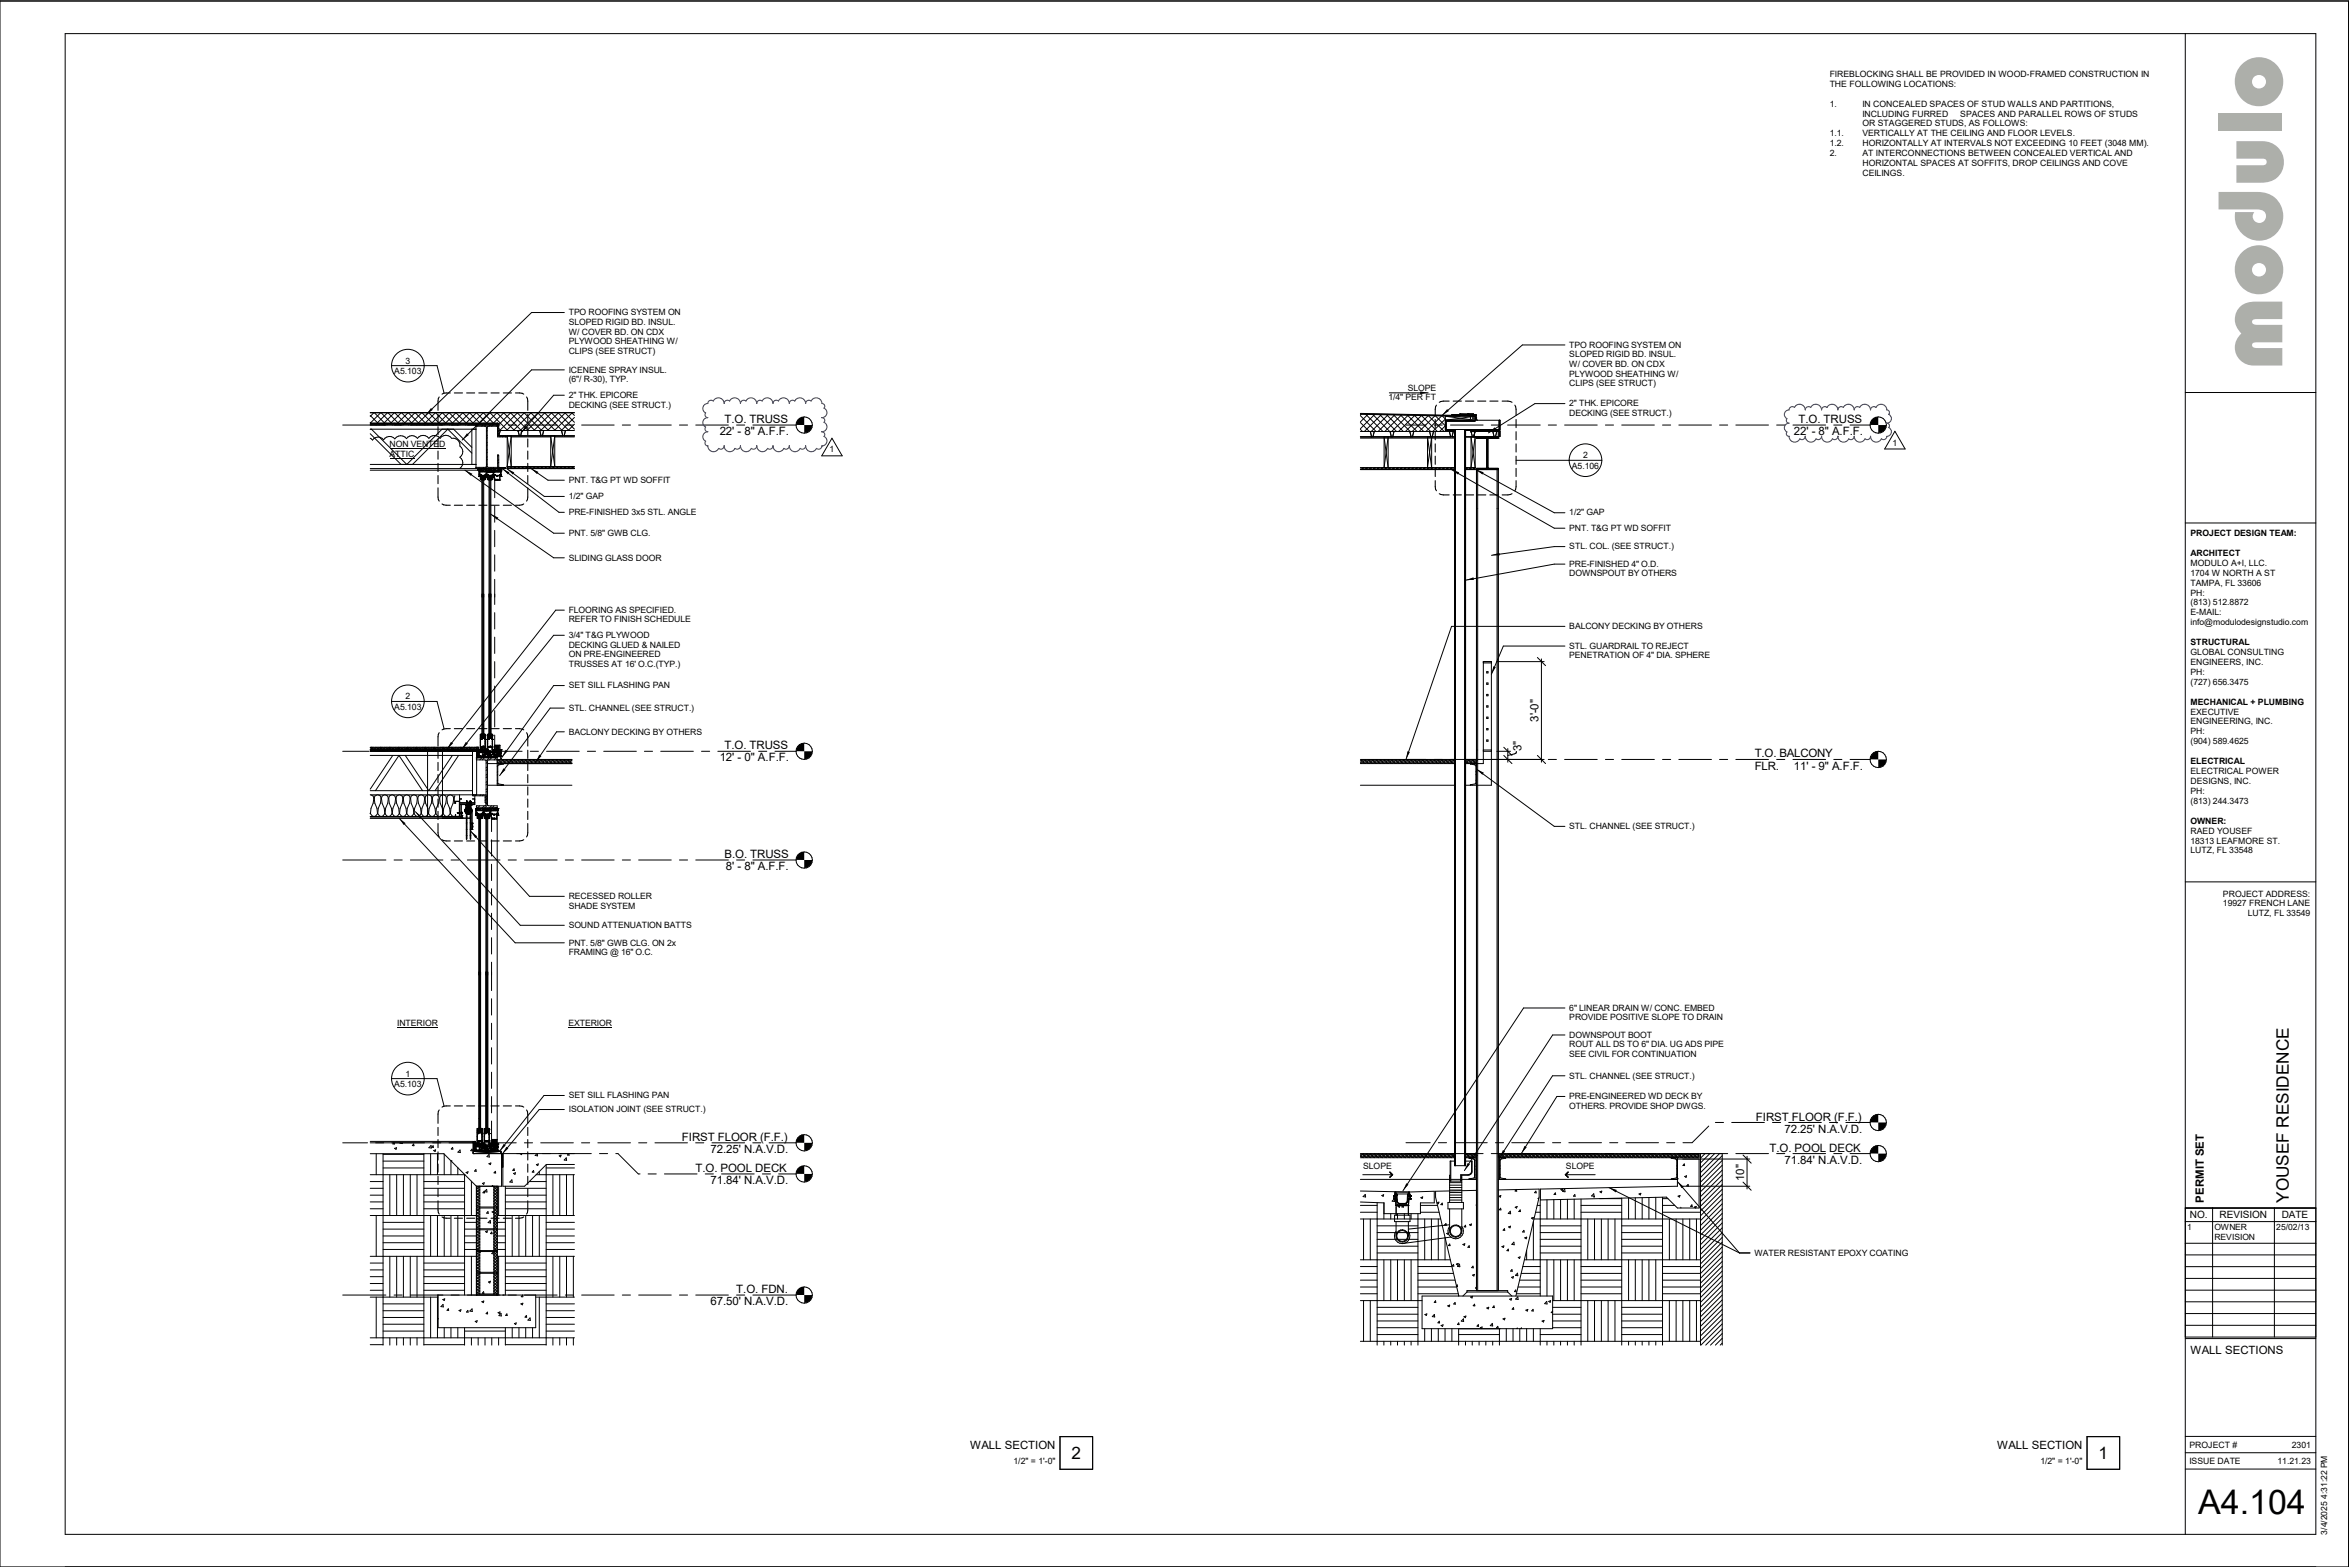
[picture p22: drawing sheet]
<svg xmlns="http://www.w3.org/2000/svg" width="914mm" height="610mm" viewBox="0 0 914 610" stroke-linecap="round" stroke-linejoin="round" font-family="sans-serif">
<defs><g id="words">
<text font-size="37.2" fill="#adafaa" x="888.1" y="144.2" transform="rotate(-90 888.1 144.2)">modulo</text>
<text font-size="13.2" x="855.3" y="589">A4.104</text>
<g font-size="6.7">
<text x="890.6" y="467.9" transform="rotate(-90 890.6 467.9)">YOUSEF RESIDENCE</text>
<text x="416.9" y="567.7">2</text>
<text x="816.5" y="567.7">1</text>
</g>
<g font-size="4.5">
<text x="281.9" y="164.6">T.O. TRUSS</text>
<text x="699.8" y="164.6">T.O. TRUSS</text>
<text x="280" y="169.3">22' - 8&quot; A.F.F.</text>
<text x="697.9" y="169.3">22' - 8&quot; A.F.F.</text>
<text x="598.7" y="280.8" transform="rotate(-90 598.7 280.8)">3'-0&quot;</text>
<text x="281.9" y="291.5">T.O. TRUSS</text>
<text x="592" y="292.1" transform="rotate(-90 592 292.1)">3&quot;</text>
<text x="280" y="296.2">12' - 0&quot; A.F.F.</text>
<text x="682.8" y="294.7">T.O. BALCONY</text>
<text x="682.8" y="299.6">FLR.</text>
<text x="697.9" y="299.4">11' - 9&quot; A.F.F.</text>
<text x="281.9" y="333.8">B.O. TRUSS</text>
<text x="282.4" y="338.5">8' - 8&quot; A.F.F.</text>
<text x="683.3" y="435.9">FIRST FLOOR (F.F.)</text>
<text x="265.3" y="443.8">FIRST FLOOR (F.F.)</text>
<text x="694.4" y="440.6">72.25' N.A.V.D.</text>
<text x="276.4" y="448.5">72.25' N.A.V.D.</text>
<text x="688.5" y="448">T.O. POOL DECK</text>
<text x="270.6" y="455.9">T.O. POOL DECK</text>
<text x="694.4" y="452.7">71.84' N.A.V.D.</text>
<text x="276.4" y="460.6">71.84' N.A.V.D.</text>
<text x="678.7" y="459.4" transform="rotate(-90 678.7 459.4)">10&quot;</text>
<text x="286.5" y="503">T.O. FDN.</text>
<text x="276.4" y="507.7">67.50' N.A.V.D.</text>
</g>
<g font-size="4.4">
<text x="857.5" y="467.9" transform="rotate(-90 857.5 467.9)">PERMIT SET</text>
<text x="852.3" y="526.8">WALL SECTIONS</text>
<text x="377.5" y="563.7">WALL SECTION</text>
<text x="777.1" y="563.7">WALL SECTION</text>
</g>
<g font-size="3.9">
<text x="852.1" y="473.8">NO.</text>
<text x="863.7" y="473.8">REVISION</text>
<text x="887.9" y="473.8">DATE</text>
</g>
<g font-size="3.4">
<text x="712" y="30">FIREBLOCKING SHALL BE PROVIDED IN WOOD-FRAMED CONSTRUCTION IN</text>
<text x="712" y="33.9">THE FOLLOWING LOCATIONS:</text>
<text x="712" y="41.5">1.</text>
<text x="724.7" y="41.5">IN CONCEALED SPACES OF STUD WALLS AND PARTITIONS,</text>
<text x="724.7" y="45.3">INCLUDING FURRED</text>
<text x="762.7" y="45.3">SPACES AND PARALLEL ROWS OF STUDS</text>
<text x="712" y="53">1.1.</text>
<text x="724.7" y="49.2">OR STAGGERED STUDS, AS FOLLOWS:</text>
<text x="724.7" y="53">VERTICALLY AT THE CEILING AND FLOOR LEVELS.</text>
<text x="712" y="56.9">1.2.</text>
<text x="724.7" y="56.9">HORIZONTALLY AT INTERVALS NOT EXCEEDING 10 FEET (3048 MM).</text>
<text x="712" y="60.7">2.</text>
<text x="724.7" y="60.7">AT INTERCONNECTIONS BETWEEN CONCEALED VERTICAL AND</text>
<text x="724.7" y="64.5">HORIZONTAL SPACES AT SOFFITS, DROP CEILINGS AND COVE</text>
<text x="724.7" y="68.4">CEILINGS.</text>
<text x="221.3" y="122.6">TPO ROOFING SYSTEM ON</text>
<text x="221.3" y="126.4">SLOPED RIGID BD. INSUL.</text>
<text x="221.3" y="130.1">W/ COVER BD. ON CDX</text>
<text x="221.3" y="133.9">PLYWOOD SHEATHING W/</text>
<text x="221.3" y="137.6">CLIPS (SEE STRUCT)</text>
<text x="610.6" y="135.3">TPO ROOFING SYSTEM ON</text>
<text x="157.8" y="141.5">3</text>
<text x="610.6" y="139">SLOPED RIGID BD. INSUL.</text>
<text x="610.6" y="142.7">W/ COVER BD. ON CDX</text>
<text x="153.4" y="145.5">A5.103</text>
<text x="221.3" y="144.9">ICENENE SPRAY INSUL.</text>
<text x="221.3" y="148.7">(6&quot;/ R-30), TYP.</text>
<text x="610.6" y="146.5">PLYWOOD SHEATHING W/</text>
<text x="221.3" y="154.8">2&quot; THK. EPICORE</text>
<text x="540.3" y="155.7">1/4&quot; PER FT</text>
<text x="547.8" y="152">SLOPE</text>
<text x="610.6" y="150.2">CLIPS (SEE STRUCT)</text>
<text x="221.3" y="158.5">DECKING (SEE STRUCT.)</text>
<text x="610.6" y="158.1">2&quot; THK. EPICORE</text>
<text x="610.6" y="161.8">DECKING (SEE STRUCT.)</text>
<text x="151.6" y="174">NON VENTED</text>
<text x="736.4" y="173.3">1</text>
<text x="151.6" y="177.7">ATTIC</text>
<text x="322.8" y="176">1</text>
<text x="616" y="178.3">2</text>
<text x="611.6" y="182.3">A5.106</text>
<text x="221.3" y="187.9">PNT. T&amp;G PT WD SOFFIT</text>
<text x="221.3" y="194.2">1/2&quot; GAP</text>
<text x="221.3" y="200.4">PRE-FINISHED 3x5 STL. ANGLE</text>
<text x="610.6" y="200.5">1/2&quot; GAP</text>
<text x="221.3" y="208.5">PNT. 5/8&quot; GWB CLG.</text>
<text x="610.6" y="206.5">PNT. T&amp;G PT WD SOFFIT</text>
<text x="852.3" y="208.5">PROJECT DESIGN TEAM:</text>
<text x="610.6" y="213.7">STL. COL. (SEE STRUCT.)</text>
<text x="221.3" y="218.1">SLIDING GLASS DOOR</text>
<text x="610.6" y="220.5">PRE-FINISHED 4&quot; O.D.</text>
<text x="852.3" y="216.3">ARCHITECT</text>
<text x="852.3" y="220.2">MODULO A+I, LLC.</text>
<text x="610.6" y="224.2">DOWNSPOUT BY OTHERS</text>
<text x="852.3" y="224">1704 W NORTH A ST</text>
<text x="852.3" y="227.8">TAMPA, FL 33606</text>
<text x="852.3" y="231.7">PH:</text>
<text x="221.3" y="238.4">FLOORING AS SPECIFIED.</text>
<text x="852.3" y="235.5">(813) 512.8872</text>
<text x="852.3" y="239.4">E-MAIL:</text>
<text x="221.3" y="242.1">REFER TO FINISH SCHEDULE</text>
<text x="610.6" y="244.7">BALCONY DECKING BY OTHERS</text>
<text x="852.3" y="243.2">info@modulodesignstudio.com</text>
<text x="221.3" y="248.2">3/4&quot; T&amp;G PLYWOOD</text>
<text x="221.3" y="251.9">DECKING GLUED &amp; NAILED</text>
<text x="852.3" y="251">STRUCTURAL</text>
<text x="221.3" y="255.7">ON PRE-ENGINEERED</text>
<text x="610.6" y="252.4">STL. GUARDRAIL TO REJECT</text>
<text x="610.6" y="256.1">PENETRATION OF 4&quot; DIA. SPHERE</text>
<text x="852.3" y="254.8">GLOBAL CONSULTING</text>
<text x="221.3" y="259.4">TRUSSES AT 16' O.C.(TYP.)</text>
<text x="852.3" y="258.7">ENGINEERS, INC.</text>
<text x="852.3" y="262.5">PH:</text>
<text x="221.3" y="267.8">SET SILL FLASHING PAN</text>
<text x="852.3" y="266.3">(727) 656.3475</text>
<text x="157.8" y="272.1">2</text>
<text x="852.3" y="274.1">MECHANICAL + PLUMBING</text>
<text x="153.4" y="276.1">A5.103</text>
<text x="221.3" y="276.5">STL. CHANNEL (SEE STRUCT.)</text>
<text x="852.3" y="278">EXECUTIVE</text>
<text x="852.3" y="281.8">ENGINEERING, INC.</text>
<text x="221.3" y="285.8">BACLONY DECKING BY OTHERS</text>
<text x="852.3" y="285.6">PH:</text>
<text x="852.3" y="289.4">(904) 589.4625</text>
<text x="852.3" y="297.4">ELECTRICAL</text>
<text x="852.3" y="301.2">ELECTRICAL POWER</text>
<text x="852.3" y="305.1">DESIGNS, INC.</text>
<text x="852.3" y="308.9">PH:</text>
<text x="852.3" y="312.7">(813) 244.3473</text>
<text x="610.6" y="322.5">STL. CHANNEL (SEE STRUCT.)</text>
<text x="852.3" y="320.5">OWNER:</text>
<text x="852.3" y="324.4">RAED YOUSEF</text>
<text x="852.3" y="328.2">18313 LEAFMORE ST.</text>
<text x="852.3" y="332">LUTZ, FL 33548</text>
<text x="221.3" y="349.8">RECESSED ROLLER</text>
<text x="221.3" y="353.5">SHADE SYSTEM</text>
<text x="865" y="348.8">PROJECT ADDRESS:</text>
<text x="865" y="352.6">19927 FRENCH LANE</text>
<text x="874.6" y="356.4">LUTZ, FL 33549</text>
<text x="221.3" y="361">SOUND ATTENUATION BATTS</text>
<text x="221.3" y="367.8">PNT. 5/8&quot; GWB CLG. ON 2x</text>
<text x="221.3" y="371.6">FRAMING @ 16&quot; O.C.</text>
<text x="610.6" y="393.2">6&quot; LINEAR DRAIN W/ CONC. EMBED</text>
<text x="154.5" y="399.3">INTERIOR</text>
<text x="221.1" y="399.3">EXTERIOR</text>
<text x="610.6" y="396.9">PROVIDE POSITIVE SLOPE TO DRAIN</text>
<text x="610.6" y="403.7">DOWNSPOUT BOOT</text>
<text x="610.6" y="407.4">ROUT ALL DS TO 6&quot; DIA. UG ADS PIPE</text>
<text x="610.6" y="411.2">SEE CIVIL FOR CONTINUATION</text>
<text x="157.8" y="418.8">1</text>
<text x="610.6" y="419.6">STL. CHANNEL (SEE STRUCT.)</text>
<text x="153.4" y="422.8">A5.103</text>
<text x="221.3" y="427.2">SET SILL FLASHING PAN</text>
<text x="610.6" y="427.6">PRE-ENGINEERED WD DECK BY</text>
<text x="610.6" y="431.3">OTHERS. PROVIDE SHOP DWGS.</text>
<text x="221.3" y="432.7">ISOLATION JOINT (SEE STRUCT.)</text>
<text x="530.4" y="454.9">SLOPE</text>
<text x="609.3" y="454.9">SLOPE</text>
<text x="682.7" y="488.5">WATER RESISTANT EPOXY COATING</text>
<text x="851.9" y="563.2">PROJECT #</text>
<text x="891.8" y="563.2">2301</text>
<text x="394.4" y="569.6">1/2&quot; = 1'-0&quot;</text>
<text x="794" y="569.6">1/2&quot; = 1'-0&quot;</text>
<text x="851.9" y="569.5">ISSUE DATE</text>
<text x="886.2" y="569.5">11.21.23</text>
</g>
<g font-size="3.3">
<text x="851" y="478.6">1</text>
<text x="861.7" y="478.6">OWNER</text>
<text x="885.7" y="478.6">25/02/13</text>
<text x="861.7" y="482.3">REVISION</text>
<text x="905.6" y="597" transform="rotate(-90 905.6 597)">3/4/2025 4:31:22 PM</text>
</g>
</g></defs>
<g fill="#000">
<path d="M552.6 152.3h3.1v1h-3.1zM165.8 158.8h2.6v2.5h-2.6zM179.9 168.6h2.5v2.6h-2.5zM202.7 165.7h2.5v2.7h-2.5zM309.8 162.2h3.1v3.2h-3.1zM312.9 165.4h3.2v3.1h-3.2zM561.1 159.2h2.7v2.4h-2.7zM579.2 166.3h2.9v2.1h-2.9zM727.7 162.2h3.1v3.2h-3.1zM730.8 165.4h3.2v3.1h-3.2zM180.9 182.9h2.9v2.3h-2.9zM195.5 182.3h2.7v2.3h-2.7z"/>
<path d="M197.3 182.4h2.9v2.3h-2.9zM206.7 182.3h2.8v2.2h-2.8zM564.9 182.7h2.9v2h-2.9zM574.4 182.7h2.9v2h-2.9zM191.1 200.1h2.8v2.2h-2.8zM580.3 215.1h3.3v1h-3.3zM570.4 224.6h3.1v1.1h-3.1zM580.3 259.2h1.7v3h-1.7zM173.9 288.6h2.4v2.8h-2.4zM179.7 288.7h2.4v2.7h-2.4zM195.4 291.7h2.2v2.7h-2.2zM208.5 293.6h2.2v2.8h-2.2z"/>
<path d="M309.8 289.1h3.1v3.2h-3.1zM312.9 292.3h3.2v3.1h-3.2zM547.1 292.3h1.5v3.1h-1.5zM727.7 292.3h3.1v3.1h-3.1zM730.8 295.4h3.2v3.2h-3.2zM161.7 315.8h2.5v2.6h-2.5zM181.9 315h.7v.7h-.7zM194.4 298.9h2.3v2.8h-2.3zM574.5 299.2h2.9v2.3h-2.9zM155.3 318.3h2.5v2.7h-2.5zM183.2 323.4h2.5v2.7h-2.5zM309.8 331.4h3.1v3.2h-3.1z"/>
<path d="M312.9 334.6h3.2v3.1h-3.2zM727.7 433.5h3.1v3.2h-3.1zM730.8 436.7h3.2v3.1h-3.2zM194.4 445.1h2.4v2.7h-2.4zM195.5 446.2h2.3v2.7h-2.3zM309.8 441.4h3.1v3.2h-3.1zM309.8 453.5h3.1v3.2h-3.1zM312.9 444.6h3.2v3.1h-3.2zM312.9 456.7h3.2v3.1h-3.2zM569.8 452.5h2.2v2.8h-2.2zM583.5 447.4h2.2v2.9h-2.2zM592 445.8h2.1v2.9h-2.1z"/>
<path d="M727.7 445.6h3.1v3.2h-3.1zM730.8 448.8h3.2v3.1h-3.2zM545.9 460.3h2.1v2.9h-2.1zM626.2 462h2.9v1.9h-2.9zM652.7 459.7h2.5v2.6h-2.5zM309.8 500.6h3.1v3.2h-3.1zM312.9 503.8h3.2v3.1h-3.2z"/>
</g>
<g fill="none" stroke="#000" stroke-width=".39">
<path d="M219.6 121.6h-12.8l-41 39.7M608.9 134.2h-16.5l-31.4 27.5M152.4 142.2h17.7l2.7 10.8M219.6 153.8h-4.2l-12.7 14.6M219.6 143.9h-12.8l-27 27.3M540.6 152.8h15.1M608.9 157h-11.7l-18 11.4M133.3 165.4h61.3M144.1 160.6h79.4M144.1 164.5h49.5v5.5h3.8M144.1 164.3l.2 .2M144.1 161.6l2.9 2.9"/>
<path d="M144.1 170.5l.8 .7a2.61 2.61 0 0 1 4.4-.1 2.69 2.69 0 0 1 4.3-.4 2.76 2.76 0 0 1 4.6-.1 2.6 2.6 0 0 1 4.2-.1 2.73 2.73 0 0 1 4.5 0 2.71 2.71 0 0 1 4.3 0 2.76 2.76 0 0 1 4.6 0 2.67 2.67 0 0 1 3.1 3 2.65 2.65 0 0 1 0 4.4 2.61 2.61 0 0 1 0 4.3M144.1 160.5h79.4M144.1 167h41.1M144.1 168.7l11.9 12M144.1 164.8h49.5M144.1 165h49.5M144.5 167l13.8 13.7 13.7-13.7M144.5 165l-.2 .3M145.4 160.6l-1.3 1.4M145.7 160.6l3.9 3.9M145.8 164.8l-.2 .2M146.4 165.3l-.1 .1"/>
<path d="M147.1 164.5l-.2 .3M147.7 165l-.3 .3M148.1 160.6l-4 3.9M148.3 160.6l4 3.9M149 164.8l-.2 .2M149.6 165.3l-.1 .1M150.2 164.5l-.1 .3M150.7 160.6l-3.9 3.9M150.9 165l-.3 .3M151 160.6l3.9 3.9M151.6 174.5h21.8M151.6 178.2h9.6"/>
<path d="M152.2 164.8l-.3 .2M152.7 165.3l-.1 .1M153.4 160.6l-4 3.9M153.4 164.5l-.2 .3M153.6 160.6l4 3.9M154.1 165l-.3 .3M155.4 164.8l-.3 .2M155.9 165.3l-.1 .1M156.1 160.6l-4 3.9M156.3 160.6l3.9 3.9M156.6 164.5l-.2 .3M157.2 165l-.3 .3"/>
<path d="M158.5 164.8l-.2 .2M158.7 160.6l-3.9 3.9M158.9 160.6l4 3.9M159 165.3v.1M159.8 164.5l-.2 .3M160.4 165l-.3 .3M161.4 160.6l-4 3.9M161.6 160.6l3.9 3.9M161.7 164.8l-.2 .2M162.2 165.3l-.1 .1M162.9 164.5l-.1 .3M163.6 165l-.3 .3"/>
<path d="M164 160.6l-3.9 3.9M164.3 160.6l3.8 3.9M164.9 164.8l-.3 .2M165.4 165.3l-.1 .1M166.1 164.5l-.2 .3M166.7 160.6l-3.9 3.9M166.8 165l-.3 .3M166.9 160.6l3.9 3.9M168.1 164.8l-.3 .2M168.6 165.3l-.1 .1M169.3 164.5l-.2 .3M169.4 160.6l-4 3.9"/>
<path d="M169.5 160.6l3.9 3.9 4-3.9M169.9 165l-.3 .3M171.2 164.8l-.3 .2M171.7 165.3v.1M172 160.6l-3.9 3.9M172.2 160.6l3.9 3.9 3.9-3.9M172.5 164.5l-.2 .3M173.1 165l-.3 .3M174.4 164.8l-.3 .2M174.7 160.6l-4 3.9M174.8 160.6l4 3.9-.2 .3M174.9 165.3l-.1 .1"/>
<path d="M175.6 164.5l-.1 .3M176.2 165l-.2 .3M176.5 167l7.1 7M177.5 160.6l3.9 3.9 3.9-3.9M177.6 164.8l-.3 .2M178.1 165.3l-.1 .1M179.4 165l-.2 .3M180.1 160.6l4 3.9 3.9-3.9M180.8 164.8l-.3 .2M181.3 165.3l-.1 .1M182 164.5l-.2 .3M182.6 165l-.3 .3"/>
<path d="M182.7 160.6l-4 3.9M182.8 160.6l3.9 3.9 4-3.9M183.6 167v13.7M183.6 176.3l-9.4-9.3-13.7 13.7M183.9 164.8l-.3 .2M184.4 165.3v.1M185.2 164.5l-.2 .3M185.2 165.4v16.9M185.2 165.8h3.6l.5 .4v15.2l-.5 .4h-3.6M185.4 160.6l4 3.9 3.9-3.9M185.8 165l-.3 .3M186.1 165.4l-.5 .4"/>
<path d="M187.1 164.8l-.3 .2M187.6 165.3l-.1 .1M187.9 165.4l-.4 .4M188.1 160.6l3.9 3.9 4-3.9 6.8 6.9M188.3 164.5l-.2 .3M188.9 165.4l-.4 .4M188.9 165l-.2 .3M189.6 167.5l-.3 .3M189.6 170.3l-.3 .3M189.6 173.1l-.3 .3M189.6 175.9l-.3 .3M189.6 178.7l-.3 .3"/>
<path d="M189.6 166.5l-.3 .3M189.6 169.3l-.3 .3M189.6 172.1l-.3 .3M189.6 174.9l-.3 .3M189.6 177.7l-.3 .4M190.2 164.8l-.2 .2M190.7 160.6l6.8 6.9M190.8 165.3l-.5 .5M191.5 164.5l-.2 .3M191.7 165.4l-.4 .4M192.1 165l-.2 .3M193.4 160.6l6.8 6.9"/>
<path d="M193.4 164.8l-.2 .2M193.5 165.4l-.4 .4M193.6 165.6l5.1-5 6.8 6.9M193.6 165.8h-3.6l-.4 .4v15.2l.4 .4h3.6M193.6 164.7l.5 .2v4.7M194 177.1l-.4-.1v5.3M194 177.1l.1 4.8h2.5M194 177.1l-.4 .4M194 164.8l-.4 .4-49.5 .1M194.1 169.6h29.4M194.1 165.8l-.5 .4 1.3 1.3M194.1 167.6l-.5 .5"/>
<path d="M194.1 178.9l-.5 .4M194.1 168.7l-.5 .3M194.1 179.9l-.5 .4M194.1 169.5h.1M194.6 167.5v.1M194.6 167.5h.1M194.6 167.5l-.5 2M194.9 169.6l-.4 .4M195.9 169.6l-.4 .4M196.6 169.6l.2 .4M197.1 167.5l6.9-6.9 6.8 6.9M197.7 165.4h3.2"/>
<path d="M198.9 170h15.4M199.8 167.5l6.8-6.9 6.8 6.9M201.3 160.6l6.8 6.9M201.3 160.6l-6.9 6.9M201.5 167.5l.6 2M201.6 167.5v.1M201.6 167.6l.1 .3M201.6 167.9h.1M202.3 167.5h.1M203 167.5l.1 .1M203.1 167.5h.1M203.1 167.5l-.5 2"/>
<path d="M204.1 165.4h12.7M205.1 167.5l6.9-6.9 6.7 6.9M207.7 167.5l6.9-6.9 6.8 6.9M209.3 160.6l6.8 6.9M209.3 160.6l-6.9 6.9M210 167.5h.1M210.1 167.6l.4 2zM210.1 167.5v.1M211 169.5v.1M211.5 167.5v.1M211.5 167.6l-.5 1.9M211.5 167.5h.1"/>
<path d="M211.6 167.5l-.5 2M214.3 169.6v11.9l1.6-11.9v11.9zM215.9 170h7.6M217.2 160.6l6.3 6.4M217.3 160.6l-6.9 6.9M218.5 167.5h.1M218.5 167.6l.5 2zM218.6 167.5l-.1 .1M219.5 169.5v.1M219.8 160.6l3.7 3.7M220 165.4h3.1M220 160.6l-6.9 6.9"/>
<path d="M220 167.5v.1M220 167.6l-.5 1.9M220 167.5h.1M220 167.5l-.4 2M222.5 160.6l1 1M222.6 160.6l-6.9 6.9M223.5 167.5h-29.4M223.5 162.4l-5.1 5.1M223.5 165l-2.4 2.5M226.3 165.4h12.7M242.1 165.4h3.2M248.5 165.4h12.7"/>
<path d="M264.4 165.4h3.1M270.7 165.4h12.7M286.6 165.4h3.2M292.9 165.4h16.9M529.3 160.8l44.7 1 .1 1.7M529.3 161l44.4 .9M529.3 161.2l38.9 .8M529.3 164.4l3.5 3.5M529.3 167l.8 .9M529.3 161.7l6.1 6.2M529.7 161.2l-.4 .3M531.5 161.2l6.6 6.7"/>
<path d="M532.3 161.2l-3 2.9M533.2 167.9l.5 2.1-.5-2.1M533.2 167.9h.1M533.3 167.9h-.1M534.2 161.2l6.5 6.7M534.2 169.9v.1M534.7 167.9h.1M534.7 167.9l-.5 2M534.8 167.9l-.5 2M534.9 161.2l-5.6 5.6M536.9 161.3l6.5 6.6M537.5 161.3l-6.6 6.6"/>
<path d="M538.6 170v11.9l1.5-11.9v11.9zM539.6 161.4l6.4 6.5M540.1 161.4l-6.5 6.5M540.9 167.9l.4 2M540.9 167.9h.1M540.9 167.9l.5 2M541.4 169.9v.1M542.2 161.4l6.5 6.5M542.3 167.9h.1M542.4 167.9l-.5 2.1zM542.4 167.9h.1M542.7 161.4l-6.5 6.5"/>
<path d="M545 161.5l6.3 6.4M545.3 161.5l-6.4 6.4M546.9 167.9l6.2-6.3 6.2 6.3M547.1 165.4h7.8M547.7 161.5l6.3 6.4M547.9 161.5l-6.4 6.4M548.6 167.9l.5 2.1M548.6 167.9l.5 2M548.6 167.9h.1M549.6 169.9v.1M549.6 169.9h.1M550 167.9l-.4 2"/>
<path d="M550.4 161.6l6.2 6.3M550.5 161.6l-6.3 6.3M555.5 170v11.9l1.6-11.9v11.9zM555.7 161.7l-6.2 6.2M555.8 161.7l6.1 6.2M556.3 167.9l.4 2M556.3 167.9h.1M556.3 167.9l.5 2M556.8 169.9v.1M557.3 169.9v.1M557.7 167.9h.1M557.7 167.9l-.4 2"/>
<path d="M557.8 167.9l-.4 2M558 165.4h3.2M558.3 161.8l-6.1 6.1M558.5 161.8l3.9 3.9-2.2 2.2M561 161.8l-6.1 6.1M561.2 161.8l1.2 1.2-4.9 4.9M562.4 163.5h21.2M562.4 163.6l.2-.1-.2 .2M562.4 167.3h3.9M562.4 161.9l11.5 1.6-.2 .3M562.4 161.9v5.4M562.4 161.9h11.6"/>
<path d="M562.4 163.5h.1M562.7 163.8l-.3 .3M562.7 163.9l-.3 .3M562.7 164l-.3 .3M562.7 164.1l-.3 .4M562.7 164.3l-.3 .3M562.7 164.4l-.3 .4M562.7 164.5l-.3 .4 .3-.2M562.7 164.8l-.3 .3M562.7 165l-.3 .3M562.7 165.2l-.3 .3M562.7 165.1l-.3 .3"/>
<path d="M562.7 165.2l-.3 .5M562.7 165.7l-.3 .2M562.7 165.5l-.3 .4M562.7 166.1l-.3 .3M562.7 165.8l-.3 .4M562.7 166.2l-.3 .3M562.7 165.9l-.3 .4M562.7 166.3l-.3 .6 .3-.2M562.7 167l-.3 .3M562.7 166.8l-.3 .2M562.7 166.9l-.3 .3M562.7 164.9l-.3 .3"/>
<path d="M562.7 163.5l-.3 .3M562.8 163.5l-.4 .5 .5-.5M562.8 167.1l-.3 .2M562.9 167.1l-.3 .2M562.9 163.5l-.5 .5M563.1 163.5l-.4 .3M563.1 167.1l-.3 .2M563.2 167.1l-.3 .2M563.3 167.1l-.3 .2M563.4 163.5l-.5 .3M563.4 163.5l-.2 .3M563.4 167.1l-.2 .2"/>
<path d="M563.5 167.1l-.3 .2M563.5 163.5l-.3 .3M563.6 167.1l-.2 .2M563.7 163.5l-.3 .3M563.7 167.3l.3-.2-.2 .2M563.8 167.1l-.3 .2M563.8 163.5l-.3 .3M563.8 167.1l-.2 .2 .3-.2M564 163.5l-.3 .3M564 167.9l.4 2M564 167.9h.1M564 167.9l.5 2"/>
<path d="M564.1 163.5l-.3 .3M564.2 163.5l-.3 .3M564.2 167.1l-.3 .2M564.3 163.5l-.3 .3M564.3 167.1l-.3 .2M564.4 165.4h12.7M564.4 163.5l-.3 .3M564.4 167.1l-.3 .2M564.5 169.9v.1M564.5 167.1l-.3 .2M564.5 163.5l-.3 .3M564.6 167.1l-.3 .2"/>
<path d="M564.6 163.5l-.3 .3M564.7 167.1l-.3 .2M564.8 163.5l-.4 .3M564.9 163.5l-.3 .3M564.9 167.1l-.3 .2M564.9 161.3l2.7 .1M564.9 161.2v.1M564.9 169.9l.1 .1M565 163.5l-.3 .3M565 167.1l-.3 .2M565 161.2h2.8M565.1 161.3v.2"/>
<path d="M565.1 161.5h.1M565.1 167.1l-.2 .2M565.2 163.5l-.4 .3M565.2 163.5l-.2 .3M565.2 161.3l.1 .2M565.3 161.5h.1M565.3 163.8l.3-.3-.2 .3M565.3 167.1l-.3 .2M565.4 163.5l-.3 .3M565.4 167.9h.1M565.4 161.3l.1 .2M565.4 167.1l-.3 .2"/>
<path d="M565.4 167.9l-.5 2M565.5 163.5l-.3 .3M565.5 167.9l-.5 2M565.5 161.5h-.1M565.5 167.9h.1M565.6 167.1l-.3 .2M565.6 161.3l.1 .2M565.7 167.1l-.3 .2M565.7 161.5h.1M565.8 161.4h.1M565.8 163.5l-.3 .3M565.8 161.4l.1 .1"/>
<path d="M565.9 161.5h-.1M565.9 163.5l-.3 .3M566 167.3l.3-.2-.3 .4M566 161.4v.1M566 161.4h.1M566 167.1l-.5 .2M566 174.3l.3-.3-.3 .4M566 167.3v286.2M566.1 163.5l-.4 .3M566.1 167.1l-.2 .2 .3-.2M566.1 167.3l-.1 .1M566.2 161.4h.1"/>
<path d="M566.2 163.5l-.2 .3 .3-.3M566.2 161.4v.1M566.3 161.4h.1M566.3 169.6l-.3 .4-36.7-.1M566.3 167.6l-.3 .3h-36.7M566.3 167.7l-.3 .3 .3-.2M566.3 168.1l-.3 .7 .3-.2M566.3 168.8l-.3 .5M566.3 170.3l-.3 .4M566.3 170.8l-.3 .3M566.3 171.1l-.3 .4 .3-.3M566.3 171.7l-.3 .3"/>
<path d="M566.3 172.2l-.3 .3 .3-.2M566.3 171.6l-.3 .3M566.3 172.6l-.3 .3M566.3 171.9l-.3 .3M566.3 173l-.3 .4M566.3 172.3l-.3 .3M566.3 173.5l-.3 .3M566.3 172.9l-.3 .1M566.3 173.9l-.3 .3M566.3 174.4l-.3 .3 .3-.2M566.3 173.6l-.3 .3M566.3 174.8l-.3 .4"/>
<path d="M566.3 167.3l-.3 .3M566.3 169.4l-.3 .4M566.3 169.9l-.3 .3 .3-.2M566.3 170.5l-.3 .3M566.3 170.9l-.3 .3M566.3 171.5l-.3 .3M566.3 172.5l-.3 .3M566.3 173.2l-.3 .3M566.3 178.4l-.3 .3M566.3 179.3l-.3 .4M566.3 179.7l-.3 .4M566.3 167.4l-.3 .3"/>
<path d="M566.3 167.9l-.3 .2M566.3 168l-.3 .3M566.3 168.7l-.3 .3M566.3 169.1l-.3 .3M566.3 169.2l-.3 .3M566.3 169.7l-.3 .4M566.3 169.8l-.3 .3M566.3 170.1l-.3 .3h-36.7M566.3 170.2l-.3 .3M566.3 170.6l-.3 .3M566.3 171l-.3 .3M566.3 171.4l-.3 .3"/>
<path d="M566.3 172l-.3 .3M566.3 173.3l-.3 .3M566.3 173.7l-.3 .3M566.3 174.2l-.3 .3M566.3 174.3l-.3 .3M566.3 174.6l-.3 .3M566.3 174.7l-.3 .3M566.3 175l-.3 .3M566.3 175.1l-.3 .3M566.3 175.3l-.3 .3M566.3 175.5l-.3 .3M566.3 175.6l-.3 .3"/>
<path d="M566.3 175.7l-.3 .3M566.3 175.9l-.3 .2M566.3 176l-.3 .3M566.3 176.1l-.3 .6M566.3 176.5l-.3 .3M566.3 176.7l-.3 .3M566.3 176.8l-.3 .3M566.3 177l-.3 .2M566.3 177.1l-.3 .3M566.3 177.3l-.3 .3 .3-.2M566.3 177.5l-.3 .3M566.3 177.7l-.3 .3"/>
<path d="M566.3 177.8l-.3 .3M566.3 178l-.3 .3M566.3 178.1l-.3 .3M566.3 178.2l-.3 .3M566.3 178.6l-.3 .3M566.3 178.5l-.3 .3M566.3 178.7l-.3 .3M566.3 178.8l-.3 .3M566.3 179l-.3 .2M566.3 178.9l-.3 .3M566.3 179.1l-.3 .3M566.3 179.2l-.3 .3"/>
<path d="M566.3 179.5l-.3 .3M566.3 179.6l-.3 .3M566.3 168.1l-.3 .3M566.3 169.4l-.3 .2M566.3 173.9l-.3 .2M566.3 175.4l-.3 .3M566.3 176.1l-.3 .3M566.3 177.2l-.3 .3M566.3 177.9l-.3 .3M566.3 178.4l-.3 .2M566.3 161.4l.1 .1M566.3 167.1v286.4"/>
<path d="M566.4 163.5l-.3 .3M566.5 161.4v.1M566.5 163.5l-.3 .3M566.5 161.4h.1M566.6 163.5l-.3 .3M566.7 161.4h.1M566.7 163.8l.4-.3-.3 .3M566.7 161.4l.1 .1M566.8 163.5l-.3 .3M566.8 163.5l-.2 .3 .3-.3M566.9 161.4h.1M566.9 161.4v.1"/>
<path d="M567.1 161.4v.1M567.3 161.4v.1M567.4 163.5l-.5 .3M567.4 163.8l.3-.3-.2 .3M567.4 163.5l-.3 .3M567.5 161.4v.1M567.6 163.5l-.4 .3M567.6 161.4v.1M567.8 161.3l-.2 .1M567.9 161.4l.1 .1M567.9 163.5l-.3 .3M567.9 161.2h.1"/>
<path d="M567.9 161.2l-.1 .1M567.9 161.5h.1M568 163.5l-.3 .3M568.1 161.2h.1M568.1 161.1l-.2 .1M568.1 161.1h3.1M568.1 161.1h.1M568.1 161.3l3.1 .1M568.2 163.5l-.3 .3M568.2 161.2h.1M568.2 161.1l-.3 .1M568.2 161.1l3 .1"/>
<path d="M568.2 161.4v.1M568.3 163.5l-.3 .3M568.4 161.4v.1M568.4 161.2l.1 .1M568.5 163.5l-.3 .3M568.6 163.5l-.3 .3M568.6 161.2l.1 .1M568.6 161.4v.2M568.7 163.5l-.3 .3M568.7 161.6h.1M568.7 163.5l-.2 .3M568.7 161.2l.1 .1"/>
<path d="M568.8 161.4l-.1 .2M568.9 163.5l-.3 .3M569 161.6h.1M569 161.2v.1M569 163.5l-.3 .3M569 161.4v.2M569.1 163.5l-.2 .3 .3-.3M569.1 161.6h.1M569.1 161.2l.1 .1M569.2 163.8l.3-.3-.2 .3M569.2 161.4l-.1 .2M569.3 163.5l-.3 .3"/>
<path d="M569.3 161.6h.1M569.3 161.2l.1 .1M569.4 163.5l-.4 .3M569.4 161.4l-.1 .2M569.4 161.3h.1M569.5 161.6h.1M569.5 161.2l.1 .1M569.6 161.4l-.1 .2M569.6 161.3h.1M569.7 163.5l-.3 .3M569.7 163.5l-.2 .3M569.7 161.2l.1 .1"/>
<path d="M569.8 161.4l-.1 .2M569.8 163.5l-.2 .3M569.9 161.6h.1M569.9 161.2l.1 .1M569.9 161.5h.1M570 161.3h.1M570 163.5l-.3 .3M570 161.5l-.1 .1M570 167.1h.1M570 167.8l.3-.2-.3 .3M570 167.6l.5-.5-.5 .6M570 169.6l.3-.3-.3 .4"/>
<path d="M570 178.1l.3-.2-.3 .3M570 178.7l.3-.2-.3 .4M570 172l.3-.2-.3 .3M570 167.1v286.4l.3-.3M570.1 161.2v.1M570.1 161.5v.1M570.1 163.5l-.2 .3M570.1 167.1l-.1 .2 .2-.2M570.3 161.6h.1M570.3 163.5l-.3 .3M570.3 167.7l-.3 .3M570.3 167.8l-.3 .3"/>
<path d="M570.3 167.9l-.3 .3M570.3 168.1l-.3 .4M570.3 168.7l-.3 .3M570.3 169.1l-.3 .3M570.3 169.5l-.3 .3M570.3 169.8l-.3 .2M570.3 170.1l-.3 .2M570.3 170.3l-.3 .5M570.3 170.9l-.3 .3M570.3 168.8l-.3 .3M570.3 169.2l-.3 .3M570.3 169.6l-.3 .3"/>
<path d="M570.3 171l-.3 .3M570.3 174.3l-.3 .4 .3-.2M570.3 174.7l-.3 .3M570.3 174.8l-.3 .3 .3-.2M570.3 175.1l-.3 .3M570.3 175.4l-.3 .3M570.3 175.5l-.3 .3M570.3 175.8l-.3 .3M570.3 175.9l-.3 .3M570.3 176.1l-.3 .2M570.3 176.2l-.3 .3M570.3 176.4l-.3 .3"/>
<path d="M570.3 176.5l-.3 .2M570.3 176.5l-.3 .5 .3-.3M570.3 176.9l-.3 .3M570.3 177l-.3 .4 .3-.3M570.3 177.3l-.3 .3M570.3 177.6l-.3 .3M570.3 177.8l-.3 .3M570.3 178.1l-.3 .3M570.3 178.2l-.3 .3M570.3 178.3l-.3 .3M570.3 178.7l-.3 .3M570.3 179.1l-.3 .4"/>
<path d="M570.3 179.5l-.3 .4 .3-.3M570.3 179.9l-.3 .2M570.3 174.1l-.3 .4M570.3 176.8l-.3 .3M570.3 177.2l-.3 .3M570.3 179.4l-.3 .3M570.3 168.4l-.3 .3M570.3 168.5l-.3 .3M570.3 168.9l-.3 .3M570.3 169.8l-.3 .4M570.3 170.2l-.3 .3M570.3 170.6l-.3 .3"/>
<path d="M570.3 170.7l-.3 .4M570.3 171.2l-.3 .3M570.3 171.4l-.3 .5M570.3 171.9l-.3 .4M570.3 172l-.3 .4M570.3 172.2l-.3 .4M570.3 172.3l-.3 .4M570.3 172.5l-.3 .2M570.3 172.6l-.3 .4M570.3 172.8l-.3 .3M570.3 172.9l-.3 .2M570.3 173l-.3 .3"/>
<path d="M570.3 173.3l-.3 .1M570.3 173.4l-.3 .3M570.3 173.6l-.3 .3M570.3 173.7l-.3 .4M570.3 173.9l-.3 .3M570.3 174l-.3 .3M570.3 174.5l-.3 .3M570.3 175l-.3 .3M570.3 175.2l-.3 .4M570.3 175.6l-.3 .4M570.3 177.5l-.3 .3M570.3 178.8l-.3 .4"/>
<path d="M570.3 178.9l-.3 .4M570.3 179.7l-.3 .3M570.3 179.9l-.3 .4M570.3 171.3l-.3 .3M570.3 172.6l-.3 .2M570.3 179.3l-.3 .3M570.3 161.2l.1 .1M570.3 167.3v286.2M570.3 161.3h.1M570.3 161.5h.1M570.4 161.5l-.1 .1M570.4 163.5l-.3 .3"/>
<path d="M570.4 161.2l.1 .1M570.5 161.3h.1M570.5 161.5h.1M570.5 161.5v.1M570.6 163.5l-.4 .3M570.7 161.6h.1M570.7 163.5l-.3 .3 .4-.3M570.7 167.1l-.3 .2M570.7 161.2v.1M570.7 161.5h.1M570.7 161.3h.1M570.7 161.5v.1"/>
<path d="M570.8 167.1l-.3 .2M570.8 161.2l.1 .1M570.9 167.3l.3-.2-.3 .2M570.9 161.5h.1M570.9 163.5l-.3 .3M570.9 167.1l-.3 .2M570.9 161.5v.1M571 163.5l-.3 .3M571 167.1l-.3 .2M571.1 161.6l3.3-.1v1.5l.4 .5-.4-.5M571.1 161.5v.1M571.1 163.5l-.3 .3"/>
<path d="M571.2 161.1h.1M571.2 161.1l2 .1M571.2 161.4h.1M571.2 161.1v.1M571.2 161.3v.1M571.2 161.4l.2 .1M571.2 161.2h.1M571.2 161.4l-3.2-.1 3.2 .2M571.2 161.2l.1 .1M571.2 161.5h-.2M571.2 163.5l-.3 .3M571.2 161l2.1 .1"/>
<path d="M571.3 161.4h.1M571.3 161.5h.1M571.3 161.3h-.1M571.3 161.5h-.1M571.3 163.5v.3M571.3 167.1l-.3 .2M571.3 161.4l-.1 .1M571.3 161.3l-.1 .1M571.4 161.3h-.2M571.4 161.3h1.9M571.4 161.3l2 .1M571.5 161.1v.1"/>
<path d="M571.5 167.1l-.3 .2M571.6 161.4v.1M571.6 167.1l-.3 .2M571.6 161.1v.1M571.7 163.5l-.3 .3M571.8 163.5l-.3 .3 .4-.3M571.8 167.1l-.3 .2M571.8 161.4v.1M571.8 161.1v.1M571.8 163.8l.4-.3-.2 .3M571.9 167.1l-.3 .2M572 161.4h.3"/>
<path d="M572 167.1l-.3 .2M572 161.1v.1M572.1 163.5l-.4 .3M572.1 167.1l-.3 .2M572.1 161.4v1.5l.1-.3M572.2 167.1l-.3 .2M572.2 161.1v.2M572.3 167.3l.3-.2-.3 .2M572.3 167.1l-.3 .2M572.4 161.1v.2M572.4 167.1l-.2 .2 .3-.2M572.4 167.9h11v1.9"/>
<path d="M572.4 167.9h.1M572.4 167.9l.1 .3M572.5 168.2l-.1-.3 .5 2M572.5 168.2h.1M572.5 161.4v.1M572.5 163.5l-.4 .3M572.6 161.1v.2M572.6 161.3h.1M572.6 163.5l-.3 .3M572.7 161.2l.1 .1M572.7 161.4v.1M572.8 161.3h.1"/>
<path d="M572.8 163.5l-.3 .3M572.9 167.1l-.5 .2M572.9 169.9v.1M572.9 161.4v.1M572.9 163.5l-.3 .3M572.9 161.3h.1M572.9 161.2l.1 .1M573 167.1l-.3 .2M573 167.1l-.2 .2M573.1 163.5l-.3 .3M573.1 161.4v.1M573.1 161.2l.1 .1"/>
<path d="M573.2 167.1l-.3 .2M573.2 161.1l-2.2 .1M573.2 163.5l-.3 .3M573.2 161.2l.4 .1M573.2 161.3h.1M573.2 161.2l.1 .1M573.3 167.1l-.3 .2M573.3 161.2h-.1M573.3 161.4v.1M573.3 161.1l.2 .1M573.3 161.1l.3 .2M573.3 161.3h.1"/>
<path d="M573.4 163.5l-.3 .3M573.4 167.1l-.2 .2 .4-.2M573.4 161.4h.1M573.4 169.9v.1M573.4 161.3l.3 .1M573.5 163.5l-.3 .3M573.5 161.4v.1M573.6 163.5l-.2 .3 .3-.3M573.6 167.8v.1M573.6 167.6v.2M573.6 167.6h9.9M573.6 167.4v.2"/>
<path d="M573.6 161.3l.1 .1M573.7 167.1l-.3 .2M573.7 161.4v.1M573.7 163.5l-.3 .3M573.7 167.6l-.1 .2M573.7 161.3h.6M573.7 161.4h.7M573.8 167.4l-.2 .5M573.9 161.5h-.1M573.9 163.5l-.4 .3M573.9 167.1l-.3 .2M573.9 167.9h.1"/>
<path d="M573.9 167.9l-.5 2M574 163.6l-.3 .2M574 161.9v1.9h-11.3M574 163.7l-.1 .1M574 167.9l-.5 2M574 161.9l-11.6 1.6M574 167.6l-.3 .3 .5-.3M574 167.1l-.3 .2M574.1 161.5h.1M574.1 167.1l-.1 .1M574.1 161.5h-.1M574.2 162.8h.1"/>
<path d="M574.2 162.4h.1M574.2 167.1l-.2 .2M574.2 167.4l-.2 .5M574.2 162.6h-1.3h.3M574.2 162.4v.4M574.3 161.5h-.1M574.3 167.1l-.6 .8M574.4 167.4l-.3 .5M574.4 161.4h.1M574.4 167.1l-.2 .2M574.5 167.3l.3-.2-.6 .8M574.5 170v.4"/>
<path d="M574.5 167.1l-.3 .2M574.5 170.4h3.7l.4 .5M574.6 167.1l-.3 .2M574.7 170l-.2 .1M574.7 167.5l.1 .1M574.8 167.4l-.5 .5M574.8 170l-.3 .3M574.9 167.6l-.4 .3M574.9 167.4l-.2 .5M575 167.1l-.4 .2M575.1 170.4l.5-.4-.4 .4M575.1 167.1l-.3 .2"/>
<path d="M575.1 170l-.6 .4M575.1 167.6l-.3 .3M575.1 167.4l-.2 .5M575.2 167.1l-.3 .2M575.2 170l-.5 .4M575.3 170l-.5 .4M575.3 167.4l.1 .2M575.3 167.6l-.3 .3M575.3 167.1l-.3 .2M575.4 167.6l-.3 .3M575.4 170l-.5 .4M575.4 167.9l.3-.3-.2 .3"/>
<path d="M575.4 167.5l-.2 .4M575.4 167.1l-.3 .2M575.5 167.1l-.3 .2M575.5 167.4l-.1 .1M575.6 167.3l.3-.2-.3 .2M575.6 167.1l-.3 .2M575.7 167.1l-.3 .2M575.7 167.6l-.4 .3M575.8 170l-.4 .4 .5-.4M575.8 167.5l-.2 .4M575.9 167.4l-.1 .1M576 170l-.5 .4"/>
<path d="M576 167.1l-.3 .5M576 167.5l.1 .1M576.1 167.4l-.1 .1M576.1 170l-.5 .4M576.1 167.6l-.4 .3M576.2 167.1l-.3 .2M576.2 170l-.4 .4 .5-.4M576.2 167.6l-.3 .3M576.3 167.1l-.3 .2M576.4 167.5l-.2 .4M576.4 170l-.5 .4M576.4 167.4l-.4 .5"/>
<path d="M576.5 167.1l-.3 .2M576.5 170l-.5 .4M576.6 170.4l.5-.4-.4 .4M576.6 167.1l-.3 .5M576.6 167.4l-.3 .5M576.7 167.6l-.3 .3M576.7 167.1l-.3 .2M576.7 170l-.5 .4M576.7 167.3l.3-.2-.2 .5M576.7 167.6l-.2 .3M576.7 167.1l-.2 .2M576.8 170l-.5 .4"/>
<path d="M576.9 167.1l-.3 .2M576.9 167.6l-.4 .3M577 167.4l-.2 .5 .4-.5M577 170l-.5 .4M577.3 170l-.6 .4M577.3 167.1l-.4 .2M577.3 167.6l-.3 .3M577.3 167.4l-.2 .5M577.4 170l-.5 .4M577.4 167.1l-.4 .2M577.5 170l-.4 .4 .4-.4M577.6 167.1l-.3 .2"/>
<path d="M577.7 170l-.5 .4M577.7 167.1l-.3 .2M577.7 167.6l-.3 .3M577.7 167.4l-.2 .5M577.8 170l-.5 .4M577.8 167.1l-.3 .2M577.9 167.4l.1 .2M577.9 170l-.5 .4M578 167.1l-.7 .8M578 167.6l-.4 .3M578 170l-.4 .4 .5-.4M578.1 167.5l-.3 .4"/>
<path d="M578.1 167.6l-.3 .3M578.1 167.1l-.3 .2M578.2 167.6l-.3 .3M578.2 170l-.5 .4M578.2 167.1l-.3 .2M578.3 167.5l.1 .1M578.3 167.4v.1M578.4 167.1l-.4 .2M578.4 167.6l-.3 .3M578.4 170l-.6 .4M578.4 167.1l-.3 .4M578.4 167.5h.1"/>
<path d="M578.4 167.5v.4l.2-.4M578.4 170l-.3 .4 .4-.4M578.5 167.6l-.3 .3M578.6 171.7l.3-.3-.3 .3M578.6 172.1l.3-.3-.3 .4M578.6 174.5l.3-.3-.3 .4M578.6 175l.3-.3-.3 .4M578.6 178.4l.3-.3-.3 .4M578.6 179l.3-.3-.3 .4M578.6 167.1l-.4 .2M578.6 170.9v10.9M578.7 167.1l-.3 .2 .4-.2"/>
<path d="M578.8 167.6l-.3 .3M578.8 170l-.7 .4M578.8 167.5h.1M578.8 167.5l-.1 .4M578.9 174.1l-.3 .3M578.9 167.1l-.3 .2M578.9 170.9l-.3 .3M578.9 171l-.3 .3M578.9 171.1l-.3 .4M578.9 171.2l-.3 .4M578.9 171.5l-.3 .4M578.9 171.7l-.3 .3"/>
<path d="M578.9 172l-.3 .3M578.9 172.1l-.3 .3M578.9 172.2l-.3 .4M578.9 172.3l-.3 .4M578.9 172.4l-.3 .4M578.9 172.6l-.3 .3 .3-.2M578.9 172.8l-.3 .3M578.9 172.9l-.3 .4M578.9 173.1l-.3 .3M578.9 173.2l-.3 .4M578.9 173.4l-.3 .3M578.9 173.5l-.3 .3"/>
<path d="M578.9 173.8l-.3 .1M578.9 173.8l-.3 .4M578.9 173.9l-.3 .4M578.9 174.4l-.3 .4M578.9 174.5l-.3 .3M578.9 174.9l-.3 .3M578.9 175l-.3 .4 .3-.3M578.9 175.2l-.3 .3M578.9 175.3l-.3 .3 .3-.2M578.9 175.5l-.3 .4M578.9 175.6l-.3 .4M578.9 175.8l-.3 .3"/>
<path d="M578.9 175.9l-.3 .3M578.9 176l-.3 .4M578.9 176.1l-.3 .4M578.9 176.3l-.3 .3M578.9 176.4l-.3 .4M578.9 176.6l-.3 .3M578.9 176.7l-.3 .3M578.9 176.9l-.3 .3M578.9 177l-.3 .3M578.9 177.1l-.3 .4M578.9 177.3l-.3 .4M578.9 177.5l-.3 .3"/>
<path d="M578.9 177.6l-.3 .4 .3-.2M578.9 177.8l-.3 .4M578.9 178l-.3 .3M578.9 178.3l-.3 .3M578.9 178.4l-.3 .3M578.9 178.5l-.3 .4M578.9 178.9l-.3 .3 .3-.2M578.9 179.1l-.3 .3M578.9 179.2l-.3 .3M578.9 179.2l-.3 .5 .3-.3M578.9 179.5l-.3 .4 .3-.3M578.9 179.7l-.3 .3"/>
<path d="M578.9 179.8l-.3 .3M578.9 179.9l-.3 .4M578.9 170.8l-.3 .3M578.9 174.6l-.3 .3M578.9 176.8l-.3 .4M578.9 177.2l-.3 .4M578.9 167.6l-.3 .3M578.9 170.9v10.9M579 170l-.6 .5 .7-.5M579 167.5h.1M579 167.5l-.2 .4M579 167.1l-.3 .2"/>
<path d="M579.1 167.1l-.3 .2M579.2 167.5h.1M579.2 167.1l-.3 .2M579.2 167.5l-.3 .4M579.2 170l-.7 .6M579.2 170.4l.4-.4-1 1M579.3 170.4h3.7M579.3 170.4l-.4 .5M579.3 167.1l-.3 .2M579.3 170l-.7 .8M579.4 167.5h.1M579.4 167.5l-.2 .4"/>
<path d="M579.4 167.6l-.4 .3M579.4 167.3l.4-.2-.3 .2M579.5 170l-.9 .9M579.5 167.1l-.4 .2M579.5 167.5h.1M579.5 167.5l-.2 .4M579.6 167.1l-.3 .2M579.8 167.5h.1M579.8 167.5l-.3 .4 .3-.3M579.8 170l-.5 .4 .6-.4M579.9 167.5h.1M579.9 167.5l-.1 .4"/>
<path d="M579.9 167.6l-.3 .3M580 167.1l-.3 .2M580 170.4l.6-.4-.3 .4M580.1 170l-.6 .4M580.1 167.5h.1M580.1 167.5l-.2 .4M580.2 167.1l-.4 .2M580.2 170l-.5 .4M580.2 167.1l-.2 .2M580.2 167.6l-.3 .3 .4-.3M580.3 165.4h3.1M580.3 170l-.4 .4 .5-.4"/>
<path d="M580.3 167.5h.1M580.4 167.6l-.3 .3M580.4 167.1l-.3 .2M580.5 167.6l-.3 .3M580.5 167.5h.1M580.5 167.1l-.3 .2M580.5 167.5l.1 .1M580.6 167.6l-.3 .3 .3-.3M580.6 167.1l-.3 .2M580.7 167.5h.1M580.7 167.5l-.3 .4M580.8 167.1l-.3 .2"/>
<path d="M580.9 167.5h.1M580.9 167.5l-.2 .4M580.9 170l-.6 .4M580.9 167.9l.5 2-.5 .5M580.9 167.6l-.4 .3M580.9 167.1l-.3 .2M581 170l-.6 .4M581.1 167.5h.1M581.1 167.1l-.3 .2M581.1 167.5l-.2 .4M581.1 170l-.5 .4M581.2 167.1l-.3 .2 .3-.2"/>
<path d="M581.2 167.5l-.3 .4M581.4 167.1l-.3 .2M581.4 169.9l-.7 .5M581.4 167.6l-.3 .3M581.4 167.5l.1 .1M581.5 167.1l-.3 .2M581.5 170l-.5 .4M581.6 170l-.4 .4M581.6 167.1l-.3 .2 .4-.2M581.6 167.6l-.3 .3M581.6 167.5l-.2 .4M581.8 167.1l-.3 .2"/>
<path d="M581.8 170.4l.6-.4-.4 .4M581.8 167.6l-.3 .3M581.8 167.5l-.2 .4M581.8 170l-.6 .4M581.9 169.9h.1M581.9 167.1l-.3 .2M582 170l-.6 .4M582 170l-.4 .4 .6-.4M582 167.5l-.1 .4 .3-.4M582 167.1l-.3 .2M582 167.6l-.3 .3M582.2 167.1l-.2 .2"/>
<path d="M582.3 167.1l-.3 .2M582.3 170.4l.5-.4-.3 .4M582.3 167.9h.1M582.4 167.5l-.4 .4M582.4 167.9h.1M582.4 167.9l-.5 2M582.5 167.1l-.3 .2M582.5 167.6l-.3 .3M582.5 170l-.4 .4 .5-.4M582.5 167.6l-.2 .3M582.5 167.5l.1 .1M582.6 167.1l-.3 .2"/>
<path d="M582.6 167.6l-.3 .3M582.7 170l-.5 .4M582.8 167.1l-.3 .2M582.8 167.5v.1M582.8 167.6l-.3 .3M582.9 167.1l-.3 .2M582.9 167.6l-.3 .3M582.9 167.5l.1 .1M583 170.4h.1M583 170l-12.7-.1-.3 .3M583 170l-.5 .4 .5-.3M583 170.2l-.2 .2 .2-.1"/>
<path d="M583 170.4h-.1M583 167.6l-.3 .3M583.1 167.1l-.4 .2M583.1 167.6l-.3 .3M583.1 167.5l-.2 .4M583.2 167.1l-.3 .2M583.3 167.6l-.3 .3v2.5M583.4 163.5h.1M583.4 163.5v3.6h-20.7v-3.3M583.4 168.6l.2-.2-.2 .3M583.4 169.8h.2M583.4 167.6l-.3 .3"/>
<path d="M583.4 167.6l-.2 .3M583.5 167.3h-13.5l.3-.2-.3 .3M583.5 167.6h.1M583.5 167.6l-.2 .3M583.5 163.5l-.1 .2M583.6 167.6v.1M583.6 163.5l-.2 .3M583.6 163.7l-.2 .2M583.6 163.7l-.2 .6M583.6 164.1l-.2 .3M583.6 164.3l-.2 .2M583.6 164.4l-.2 .3"/>
<path d="M583.6 164.5l-.2 .3M583.6 164.8l-.2 .3M583.6 164.9l-.2 .3M583.6 165.2l-.2 .3M583.6 165.4l-.2 .3M583.6 165.5l-.2 .2M583.6 165.8l-.2 .3M583.6 165.9l-.2 .3M583.6 166.3l-.2 .3M583.6 166.5l-.2 .3M583.6 166.8l-.6 .5M583.6 166.9l-.5 .4"/>
<path d="M583.6 167.2l-.2 .1M583.6 167.3h-.1M583.6 167.7l-.2 .3M583.6 167.8l-.2 .3M583.6 168.1l-.2 .3M583.6 168.2l-.2 .3M583.6 168.6l-.2 .2M583.6 168.7l-.2 .3M583.6 168.8l-.2 .3M583.6 169l-.2 .2M583.6 169.1l-.2 .3M583.6 169.2l-.2 .3"/>
<path d="M583.6 169.5l-.2 .3M583.6 165.9l-.2 .5 .2-.3M583.6 166.2l-.2 .3M583.6 167.9l-.2 .3M583.6 169.6l-.2 .2M583.6 165.7l-.2 .2M583.6 164.2l-.2 .3M583.6 166.6l-.2 .3M583.6 164.6l-.2 .4M583.6 167l-.3 .3M583.6 165.1l-.2 .3M583.6 165.5l-.2 .3"/>
<path d="M583.6 169.8h-.1M583.6 168l-.2 .3M583.6 169.4l-.2 .3M583.6 168.5l-.2 .3M583.6 168.9l-.2 .3M583.6 163.5v3.8M583.6 167.7v2.1M586.6 165.4h12.7M589.9 179.1h33.4M602.4 165.4h3.2M608.8 165.4h12.7M624.7 165.4h3.1"/>
<path d="M631 165.4h12.7M646.9 165.4h3.2M653.2 165.4h12.7M669.1 165.4h3.2M675.4 165.4h12.7M691.3 165.4h3.2M697.7 165.4h12.7M713.5 165.4h3.2M719.9 165.4h7.8M144.1 182.9h41.7M144.1 180.7h41.1M180.9 182.9l34.5 24.5h4.2"/>
<path d="M185.5 181.8l-.3 .3M185.8 182.8h.6M185.8 182.3v.6M185.8 182.9l.2-.2 .4 .2M186.4 182.8h.1M186.4 182.8l7.4-.5v.5zM186.4 182.3v3M186.4 185.3h.2M186.4 185.3h.1M186.5 182.9h.1M186.5 183.4h.1M186.5 181.8l-.5 .5"/>
<path d="M186.5 182.9h.4M186.5 182.9v.5h1.1v-.2M186.5 183.6h.1M186.5 184.5h.1M186.5 185.3h.1M186.5 183.6h2.7l.2 1.7M186.5 183.6v.9M186.5 184.5l.1 .1M186.5 184.6l.3 .1M186.6 183.6h.1M186.6 184.6h.1M186.6 185.3h.1"/>
<path d="M186.6 184.6v.7M186.7 184.8h.1M186.7 184.7h.1M186.7 184.5h.1M186.7 184.8l.2 1.8h.4M186.7 184.5v.2M186.7 184.5l.2 .4M186.7 184.9h.1M186.7 184.6l.1 .3M186.7 184.5l.2 .1M186.8 184.6h.1M186.8 184.7h-.3l.3 .1"/>
<path d="M186.8 184.8l-.3 .2M186.9 182.8h.1M186.9 182.8v.1M186.9 184.9h.1M187 184.9h.1M187.1 186.1h.1M187.1 186.6h.1M187.1 185.9v.2M187.1 186.6l.5 .2M187.1 185.9h.2M187.2 185.9h.1M187.2 186.1h.1"/>
<path d="M187.3 185.9h.1M187.3 186h.1M187.3 186.1h.1M187.3 186.5h.1M187.3 186.6h.1M187.3 186.2l-.1 .2M187.3 186.3l-.1 .1M187.4 186.4h.1M187.4 185.5l-.1 1.1M187.4 185.9h.1M187.4 186.2l.1 .1M187.4 186.5l.2 .2"/>
<path d="M187.5 185.9l-.1 .2M187.5 185.5h.8M187.5 185.5h.1M187.5 185.5l-.1 .3M187.5 185.5v101.2M187.5 186.2h.1M187.5 186.2l-.1 .2M187.6 183.4h.1M187.6 186.7v.1M187.7 183.1l-.1 .1M187.7 183.1h.1M187.8 185.4h.1"/>
<path d="M187.8 185h.1M187.8 183.1h.1M187.8 185l-.1 .4M187.8 183.1v.1M187.8 185l-.8 .1v1h.2M187.8 185.4l.1-.2v.2M187.8 185.5v.1M187.8 183.2l.1 .2v-.2M187.8 185.6v101.1M187.8 185.6h.1M187.9 185h.1M187.9 185l.1 .4"/>
<path d="M187.9 185.6v101.1M187.9 183.1h.1M187.9 185l.8 .1M188 185.4h.1M188 183.1h.1M188 183.1l-.1 .1M188 185.5l-.1 .1M188 183.1l.1 .3M188.1 183.4h.1M188.1 183.4h1.1M188.1 186.7v.1M188.1 186.2l.2 .4-.2 .1"/>
<path d="M188.2 185.5v101.2M188.2 186.2h-.1M188.2 185.5h.1M188.2 185.5v.7M188.3 186.5h.1M188.3 181.8l-.5 .5M188.3 185.5l.2 .9M188.3 185.5h.1M188.4 186.5h.1M188.4 186.1h.1M188.4 185.9h.1M188.4 186.2v.3"/>
<path d="M188.4 185.9l.2 .2M188.4 186.1h.3M188.5 186h.1M188.5 186.1h.1M188.6 185.9h.1M188.6 185.9v.2M188.6 186.6h.1M188.6 186.6l-.5 .2M188.7 186.1h.1M188.7 185h.1M188.7 185.6h.1M188.7 185.1h.1"/>
<path d="M188.7 185.1v1M188.8 184.9h.1M188.8 184.9h-1.8M188.9 182.9h.3v.5M188.9 182.8v.1M188.9 184.6h.1M188.9 184.9h.1M188.9 182.9h.1M188.9 182.8h.1M188.9 184.8h.1M188.9 184.7h.1M188.9 184.6v.3"/>
<path d="M188.9 184.8h.7M188.9 184.7l.3-.1-.3 .2M188.9 184.8l.3 .2M188.9 184.8l.3 .1M189 184.7h.1M189 184.9h.1M189 184.5l-.2 .1M189 184.5h.1M189 184.5l-.2 .4M189 184.5l-.2 2.1-.4-.2M189 184.7h-.1M189.1 183.6h.1"/>
<path d="M189.2 183.3h.1M189.2 183.1h.1M189.2 184.8h.1M189.2 184.7l-.3 .1M189.3 182.8v.2h.9v-.2M189.3 184.6l.3 .1M189.4 183.6h.1M189.4 185.3h.1M189.4 183.2v2.1M189.4 183.2h.9M189.4 183.3h.1M189.4 183.2h.1"/>
<path d="M189.4 183.6h2.6v1.7M189.5 184.8h.1M189.5 184.5h.1M189.5 184.5l.2 2.1h.4M189.5 184.5l.2 .1M189.5 184.9h.1M189.5 184.6h.1M189.5 184.7h.1M189.6 184.9h.1M189.6 184.6h.1M189.6 184.8h.1M189.6 184.7h.1"/>
<path d="M189.6 181.5l-.8 .8M189.6 180.6l-.3 .2M189.6 184.7h-.3l.3 .1M189.6 184.8l-.3 .2M189.6 184.6v.3M189.7 183.6h.1M189.7 183.6h1.9M189.8 185.1h.1M189.8 185.1v1h.3M189.8 183.2h.1M189.9 186.1h.1M189.9 185h.1"/>
<path d="M189.9 183.2h.1M189.9 186.6h.1M189.9 186.6l.5 .2M189.9 185.9v.2M190 185.9h.1M190 186.1h.1M190.1 185.9h.1M190.1 186h.1M190.1 186.1h.1M190.1 186.5h.1M190.1 186.6h.1M190.1 186.2v.3"/>
<path d="M190.1 186.4v.2M190.1 185.9l-.2 .2M190.2 186.4h.1M190.2 186.5l.2 .2M190.2 185.5l-.2 .9M190.2 183.2l.1 .3M190.2 185.5h.9M190.3 183.4h.1M190.3 183.2h.1M190.3 182.8h.1M190.3 185.5h.1M190.3 185.5v.7"/>
<path d="M190.3 183.3h.1M190.3 183l.4 .4 .2-.4M190.3 182.8v.2M190.3 183.2v.4M190.3 185.5v101.2M190.3 186.2h.1M190.4 183.6h.1M190.4 183h.1M190.4 186.2l-.2 .3M190.4 186.7v.1M190.5 185.4h.1M190.6 185.4h.1"/>
<path d="M190.6 185h.1M190.6 185l-.1 .3M190.6 185l-.8 .1M190.6 185.5v.1M190.6 185.6v101.1M190.6 185.6h.1M190.7 185h.1M190.7 185.4v-.2l-.2 .2M190.7 185.6v101.1M190.7 185h.7M190.7 185v.4M190.8 185.4h.1"/>
<path d="M190.8 185.5l-.1 .1M190.9 183h.1M190.9 186.2l.2 .2M191 183.3h.1M191 183.2h.1M191 183h.1M191 185.5v.1M191 182.8v.2M191 183.2v.4M191 186.2h-.1M191 186.2l.1 .1M191 182.8h.1"/>
<path d="M191 185.5h.1M191 183.2v.3M191 185.5l.1 .3M191.1 183.3h.1M191.1 186.5h.1M191.1 185.9v.2M191.1 181.8l-.5 .5M191.1 186.6l-.2 .2 .5-.2M191.1 182.8v.2h.9v-.2M191.1 185.5v101.3M191.1 185.5l.2 .9M191.2 186.5h.1"/>
<path d="M191.2 186.1h.1M191.2 185.9h.1M191.2 186.2v.3M191.2 185.9h.2M191.3 186h.1M191.3 186.1h.1M191.3 185.9h.1M191.4 186.6h.1M191.4 185.9l-.1 .2M191.4 185l.1 .1M191.5 186.1h.1M191.5 185h.1"/>
<path d="M191.5 183.2h.1M191.5 185.6h.1M191.5 185.1h.1M191.5 185.1v1h-.3M191.5 184.9h.1M191.6 183.6h.1M191.7 184.5l-.1 .1M191.7 184.9h.1M191.7 184.8h.6M191.7 184.7l.3-.1-.3 .2M191.7 184.8l.3 .2M191.7 184.8l.3 .1"/>
<path d="M191.8 184.7h.1M191.8 184.9h.1M191.8 184.5h-.1M191.8 184.6l-.1 .3M191.8 184.5h.1M191.8 184.8h.1M191.8 184.5l-.3 .4h-1.7l-.1-.3M191.8 184.8l-.2 1.8-.4-.2M191.8 184.5v.2M191.8 184.7h-.1M191.9 183.4h.1M191.9 183.2h.1"/>
<path d="M191.9 183.2v.3M191.9 183.3h.1M191.9 183.2v.4M191.9 183.6h.1M191.9 183.2h-.9M192 185.3h.1M192 184.8h.1M192 184.7l-.3 .1M192.1 181.8l-.5 .5M192.1 183.3h.1M192.1 184.7l.2 .1M192.2 183.6h.1"/>
<path d="M192.2 183.4h1M192.2 183.6l-.2 1.7M192.2 183.6h2.6M192.3 184.7h.1M192.3 184.9h.1M192.3 185l1 .2M192.3 184.9h2.3M192.3 184.8h.1M192.3 184.8l-.2 .1M192.4 182.8h.1M192.4 182.9h.1M192.4 182.9h-.3v.5"/>
<path d="M192.4 182.8v.1M192.4 186.4h.1M192.4 185h.1M192.4 184.9h.1M192.4 186.4l-.1-1.8 .1 1.9 .4-.1v.4M192.4 186.5l.2 .2M192.5 196.8v6.4M192.6 186.7h.1M192.6 186.7l-.1 6.9M192.6 186.5v.2M192.8 186.6h.1M193.2 183.4h.1"/>
<path d="M193.3 185.2v.1M193.3 183.1h.1M193.3 183.1l-.1 .3M193.3 185.3h.1M193.4 183.1h.1M193.4 186.7h.1M193.4 185.2h.1M193.4 185h.1M193.4 186.5h.1M193.4 186.5l-.2 .2M193.4 186.5v.2M193.4 183.2v.2l.1-.2"/>
<path d="M193.4 185v.2M193.5 183.1h.1M193.5 186.7h.1M193.5 185h.1M193.5 185.2h.1M193.5 186.5h.1M193.5 186.5v.2M193.5 186.7l-.1 .1M193.5 185v.2M193.6 183.1h.1M193.6 185l-.1 .3M193.6 183.1l.1 .1"/>
<path d="M193.7 183.4h.1M193.7 183.2v.2M193.7 183.4h1.1M193.7 185h-.1M193.8 186.5h.1M193.8 186.5l-.2 .2M193.8 186.5h-.3M193.8 182.5l.2 .3M194 182.3l.3 .4M194 182.3l.2 .5M194 182.8h.2M194 182.3l-.2 .2"/>
<path d="M194.1 181.7l-.7 .6M194.1 182.3l.3 .2M194.2 182.3l-.4 .3M194.2 182.3l.2 .2M194.3 182.4l-.4 .4M194.4 182.5l-.3 .3-.3-.2M194.4 182.3l.2 .5M194.4 182.5l-.2 .3M194.4 182.9h.1M194.4 182.8h.1M194.4 185h.1M194.4 186.7h.1"/>
<path d="M194.4 184.9h.1M194.4 182.9h.4M194.4 182.8h.5M194.4 182.8v.1M194.5 184.7h.1M194.5 184.8h.3M194.6 184.9h.1M194.6 184.7h.1M194.6 184.8h.1M194.6 184.7l-.1 2.1-2-.1M194.6 182.3l-.2 .5M194.6 184.8l.2 .1"/>
<path d="M194.6 184.7l-.2 2M194.6 184.9l-.9 .1M194.7 184.6h.1M194.7 182.3v.5M194.7 185.3h.2M194.8 185.3h.1M194.8 183.6h.1M194.8 183.6l-.1 1.7M194.8 184.7l-.2 .1M194.8 183.4h.1M194.8 182.9h.1M194.8 181.9l-.4 .4"/>
<path d="M194.8 182.9v.5M194.8 184.8h.1M194.9 182.3l-.2 .1 .2 .4M194.9 182.8h.1M194.9 185.3h.1M194.9 182.8v2.5M195.4 182.3l22.1 17h2.1M196.6 181.9l.2 .4h-52.7M196.6 181.9l-.3 .4M197.3 182.4l14.5 10.7h7.8M197.4 181.5l1.5-11.9v11.9l-1.5-11.9v12.7h26.1M197.4 181.5l.3 .2"/>
<path d="M197.4 181.9h.1M197.4 181.5h26.1M197.4 181.9l.8 .4M198.2 181.7h-.5M198.2 181.7l.7 .2M198.9 181.5l2.3 .8M198.9 181.9l.7 .4M200.4 181.5l1.5 .4M201.8 181.5l.4 .2M201.9 181.9l.7 .4M202.6 181.7h-.4M202.7 181.7l1.4 .6"/>
<path d="M203.4 181.5l2.2 .8M204.9 181.5l2.2 .8M206.3 181.5l.8 .2M206.6 182.3l6.6 4.5h6.4M207.2 181.7l1.4 .6M207.9 181.5l2.2 .8M209.3 181.5l2.3 .8M210.8 181.5l.8 .2M211.7 181.7l1.4 .6M212.3 181.5l2.3 .8M213.8 181.5l1.7 .6M215.3 181.5l2.3 .8"/>
<path d="M215.5 182.1l.6 .2M216.8 181.5l2.3 .8M218.3 181.5l1.7 .6M219.8 181.5l1.5 .4M220 182.1l.6 .2M221.3 181.5l1 .2M221.4 181.9l.7 .4M222.3 181.7l1.2 .5M222.8 181.5l.7 .2M529.3 182h.2M529.5 182.5h-.2M529.6 182.6l.1 .1"/>
<path d="M529.7 182.6l.1 .1M529.8 182.3l.2 .1M529.9 182.2l.5 .2M530 181.9l.2 .2M530.3 182.1l.1 .1M530.4 181.9l.3 .2M530.5 181.9l.1 .1M531 182.5h-.1M531.1 182l-.5 .1M531.1 182.6l.2 .1M531.3 182.3l.2 .1M531.4 182.2l.5 .2"/>
<path d="M531.5 181.9l.2 .2M531.8 182.1l.1 .1M531.9 181.9l.3 .2M532 181.9l.1 .1M532.5 182.5h-.2M532.6 182l-.5 .1M532.6 182.6l.1 .1M532.7 182.6l.1 .1M532.8 182.3l.2 .1M532.9 182.2l.5 .2M533 181.9l.2 .2M533.3 182.1l.1 .1"/>
<path d="M533.4 181.9l.6 .1M533.5 181.9l.1 .1M534 182.5h-.2M534.1 182.6h.1M534.3 182.3l.2 .1M534.4 182.2l.5 .2M534.5 181.9l.2 .2M534.8 182.1l.1 .1M535.1 182l-.2-.1 .3 .2M535.5 182.5h-.2M535.6 182l-.5 .1M535.6 182.6l.1 .1"/>
<path d="M535.7 182.6l.1 .1M535.8 182.3l.2 .1M535.9 182.2l.5 .2M535.9 181.9l.3 .2M536.3 182.1l.1 .1M536.4 181.9l.3 .2M536.5 181.9l.1 .1M537 182.5h-.2M537 182l-.4 .1M537.1 182.6l.1 .1M537.2 182.6l.1 .1M537.3 182.3l.2 .1"/>
<path d="M537.3 182.2l.6 .1M537.5 181.9l.2 .2M537.8 182l.1 .2M537.8 181.9l.4 .2M538 181.9l.1 .1M538.5 182.5h-.2M538.5 182l-.4 .1M538.6 182.6l.2 .1M538.8 182.3l.1 .1M538.9 182.2l.5 .1M538.9 182l.3 .1M539.3 182l.1 .2"/>
<path d="M539.4 181.9l.3 .2M539.5 181.9l.1 .1M540 182.5h-.2M540 182l-.4 .1M540.1 182.6l.2 .1M540.3 182.3l.2 .1M540.3 182.2l.6 .1M540.4 182l.3 .1M540.8 182l.1 .2M540.9 181.9l.3 .2M541 181.9l.1 .1M541.5 182.5h-.2"/>
<path d="M541.5 182l-.4 .1M541.6 182.6h.1M541.8 182.3l.2 .1M541.8 182.2l.6 .1M542 182l.2 .1M542.2 182l.2 .2M542.3 181.9l.4 .2M542.5 181.9l.1 .1M543 182.5h-.2M543 182l-.4 .1M543.1 182.6l.2 .1M543.3 182.3l.1 .1"/>
<path d="M543.3 182.2l.6 .1M543.4 182l.2 .1M543.8 182l.1 .2M543.9 181.9l.3 .2M543.9 181.9l.2 .1M544.5 182.5h-.2M544.5 182l-.4 .1M544.6 182.6l.1 .1M544.7 182.6v.1M544.8 182.3l.2 .1M544.8 182.2l.6 .1M544.9 182l.3 .1"/>
<path d="M545.3 182l.1 .2M545.3 181.9l.4 .2M545.5 181.9l.1 .1M546 182.5h-.2M546 182l-.5 .1M546.1 182.6h.1M546.3 182.3l.1 .1M546.3 182.2l.6 .1M546.4 182l.3 .1M546.7 182l.2 .2M546.8 181.9l.4 .2M546.9 181.9l.2 .1"/>
<path d="M547.5 182.5h-.2M547.5 182l-.4 .1M547.6 182.6l.1 .1M547.7 182.6l.1 .1M547.8 182.3l.1 .1M547.8 182.2l.6 .1M547.9 182l.2 .1M548.3 182l.1 .2M548.3 181.9l.4 .2M548.4 181.9l.2 .1M549 182.5h-.2M549 182l-.4 .1"/>
<path d="M549.1 182.6v.1M549.1 182.6l.1 .1M549.3 182.3l.1 .1M549.3 182.2l.6 .1M549.4 182l.3 .1M549.7 182l.2 .2M549.8 181.9l.4 .2M550 181.9l.1 .1M550.5 182.5h-.2M550.5 182l-.5 .1M550.5 182.6l.1 .1M550.7 182.6v.1"/>
<path d="M550.8 182.3l.1 .1M550.8 182.2l.5 .1M550.9 182l.2 .1M551.2 182l.2 .2M551.3 181.9l.3 .2M551.4 181.9l.2 .1M552 182.5h-.2M552 182l-.4 .1M552.1 182.6l.1 .1M552.2 182.3l.2 .1M552.3 182.2l.6 .1M552.4 182l.3 .1"/>
<path d="M552.7 182l.2 .2M552.8 181.9l.4 .2M552.9 181.9l.1 .1M553.5 182.5h-.2M553.5 182l-.5 .1M553.6 182.6l.1 .1M553.8 182.3l.1 .1M553.8 182.2l.6 .1M553.9 182l.2 .1M554.2 182l.2 .2M554.3 181.9l.4 .2M554.4 181.9l.2 .1"/>
<path d="M555 182.5h-.2M555 182l-.5 .1M555 182.6h.2M555.2 182.3l.2 .1M555.3 182.2l.5 .1M555.4 182l.2 .1M555.7 182l.2 .2M555.8 181.9l.4 .2M555.9 181.9l.1 .1M556.5 182.5h-.2M556.5 182l-.5 .1M556.6 182.6l.1 .1"/>
<path d="M556.7 182.3l.2 .1M556.8 182.2l.5 .1M556.9 182l.2 .1M557.2 182l.2 .2M557.3 181.9l.4 .2M557.4 181.9l.1 .1M558 182.5h-.2M558 182l-.5 .1M558.1 182.7h.1M558.2 182.3l.2 .1M558.3 182.2l.5 .1M558.4 182l.2 .1"/>
<path d="M558.7 182l.1 .2M558.8 181.9l.3 .2M558.9 181.9l.2 .1M559.5 182.5h-.2M559.5 182l-.5 .1M559.5 182.6l.1 .1M559.6 182.6l.1 .1M559.7 182.3l.2 .1M559.8 182.2l.5 .1M559.9 182l.2 .1M560.2 182l.2 .2M560.3 181.9l.4 .2"/>
<path d="M560.4 181.9l.1 .1M561 182.5h-.3M561 182l-.5 .1M561.1 182.7h.1M561.2 182.3l.2 .1M561.3 182.2l.5 .1M561.4 182l.2 .1M561.7 182l.1 .2M561.8 181.9l.3 .2M561.9 181.9l.1 .1M562.4 182.5h-.1M562.5 182l-.5 .1"/>
<path d="M562.5 182.6l.2 .1M562.7 182.3l.2 .1M562.8 182.2l.5 .1M562.9 182l.2 .1M563.2 182l.1 .2M563.3 181.9l.3 .2M563.4 181.9l.1 .1M564 182.5h-.2M564 182l-.5 .1M564 182.6l.1 .1M564.1 182.6l.1 .1M564.2 182.3l.2 .1"/>
<path d="M564.3 182.2l.5 .1M564.4 182l.2 .1M564.7 182l.2 .2M564.8 181.9l.3 .2M564.8 182.7l40 22.8h4.1M564.9 181.9l.1 .1M565.4 182.5h-.2M565.5 182l-.5 .1M565.5 182.6l.2 .1M565.7 182.3l.2 .1M566 180.8l.3-.2-.3 .3M566 185.3l.3-.2-.3 .3"/>
<path d="M566 196.1l.3-.2-.3 .3M566 180.2l.3-.2-.3 .3M566 183.1l.3-.2-.3 .4M566 184.7l.3-.3-.3 .4M566 187.6l.3-.2-.3 .3M566 189l.3-.2-.3 .5M566 191l.3-.2-.3 .3M566 193.6l.3-.2-.3 .4M566 195.5l.3-.3-.3 .4M566 198.1l.3-.2-.3 .3M566.3 182.4l-.3 .3h-36.7M566.3 195.5l-.3 .3"/>
<path d="M566.3 181.6l-.3 .3h-36.7M566.3 180.2l-.3 .3M566.3 182l-.3 .3-.3-.1M566.3 182.5l-.3 .3M566.3 183.8l-.3 .3M566.3 184.7l-.3 .3M566.3 186.1l-.3 .3M566.3 186.4l-.3 .4 .3-.3M566.3 191.7l-.3 .5M566.3 193.3l-.3 .2M566.3 193.7l-.3 .3M566.3 193.8l-.3 .3 .3-.3"/>
<path d="M566.3 193.9l-.3 .5 .3-.3M566.3 194.2l-.3 .3M566.3 194.6l-.3 .3M566.3 195l-.3 .4M566.3 196l-.3 .3 .3-.2M566.3 196.3l-.3 .3M566.3 197.3l-.3 .3M566.3 199.1l-.3 .5M566.3 180.7l-.3 .3 .3-.2M566.3 181.1l-.3 .3M566.3 183.4l-.3 .3M566.3 185.2l-.3 .3 .3-.2"/>
<path d="M566.3 186.9l-.3 .3M566.3 190.5l-.3 .3M566.3 192.2l-.3 .5 .3-.3M566.3 196.4l-.3 .3M566.3 196.9l-.3 .2M566.3 198.6l-.3 .4M566.3 180.1l-.3 .3M566.3 180.3l-.3 .3M566.3 180.5l-.3 .3M566.3 180.9l-.3 .3M566.3 181l-.3 .3M566.3 181.2l-.3 .3"/>
<path d="M566.3 181.3l-.3 .3M566.3 181.4l-.3 .3M566.3 181.8l-.3 .3M566.3 181.9l-.3 .3M566.3 182.2l-.3 .3M566.3 182.3l-.3 .3M566.3 182.6l-.3 .3M566.3 182.7l-.3 .3M566.3 183l-.3 .4M566.3 183.2l-.3 .3 .3-.2M566.3 183.5l-.3 .2M566.3 183.6l-.3 .3"/>
<path d="M566.3 183.7l-.3 .3M566.3 184l-.3 .3M566.3 184.1l-.3 .3M566.3 184.3l-.3 .3M566.3 184.6l-.3 .3M566.3 184.8l-.3 .3M566.3 185l-.3 .3M566.3 185.4l-.3 .3M566.3 185.5l-.3 .3M566.3 185.7l-.3 .3M566.3 185.6l-.3 .3M566.3 185.8l-.3 .3"/>
<path d="M566.3 185.9l-.3 .3M566.3 186.3l-.3 .3M566.3 186.6l-.3 .3M566.3 186.8l-.3 .3M566.3 187.1l-.3 .3M566.3 187.2l-.3 .3M566.3 187.5l-.3 .4M566.3 187.5l-.3 .2M566.3 187.7l-.3 .3 .3-.2M566.3 188l-.3 .2M566.3 187.9l-.3 .3M566.3 188l-.3 .3"/>
<path d="M566.3 188.2l-.3 .3M566.3 188.3l-.3 .3M566.3 188.5l-.3 .3M566.3 188.6l-.3 .3M566.3 189.1l-.3 .3M566.3 189.2l-.3 .3M566.3 189.3l-.3 .5M566.3 189.6l-.3 .4M566.3 189.8l-.3 .2M566.3 189.9l-.3 .3M566.3 190l-.3 .3M566.3 190.1l-.3 .3"/>
<path d="M566.3 190.2l-.3 .3M566.3 190.3l-.3 .3M566.3 190.4l-.3 .3M566.3 190.9l-.3 .3M566.3 191l-.3 .3M566.3 191.1l-.3 .3M566.3 191.3l-.3 .3M566.3 191.4l-.3 .4 .3-.2M566.3 192l-.3 .4M566.3 192.5l-.3 .3M566.3 192.7l-.3 .3M566.3 192.8l-.3 .3"/>
<path d="M566.3 193l-.3 .3M566.3 193.1l-.3 .3M566.3 193.5l-.3 .4M566.3 194.3l-.3 .2M566.3 194.4l-.3 .2M566.3 194.5l-.3 .3M566.3 194.8l-.3 .3M566.3 194.9l-.3 .3M566.3 195.4l-.3 .3M566.3 195.6l-.3 .3M566.3 195.7l-.3 .3M566.3 196.2l-.3 .3"/>
<path d="M566.3 196.5l-.3 .4M566.3 196.6l-.3 .4 .3-.2M566.3 197l-.3 .3M566.3 197.1l-.3 .3M566.3 197.4l-.3 .3M566.3 197.6l-.3 .3M566.3 197.7l-.3 .3M566.3 198l-.3 .4M566.3 198.2l-.3 .3M566.3 198.3l-.3 .4M566.3 198.5l-.3 .3M566.3 198.8l-.3 .2"/>
<path d="M566.3 198.8l-.3 .3M566.3 199l-.3 .3M566.3 199.4l-.3 .3M566.3 199.5l-.3 .6M566.3 199.9l-.3 .3M566.3 200l-.3 .3M566.3 181.7l-.4 .3M566.3 186.2l-.3 .3M566.3 191.4l-.3 .2M566.3 193.2l-.3 .3M570 187.3l.3-.3-.3 .4M570 191.6l.3-.3-.3 .4"/>
<path d="M570 192.4l.3-.2-.3 .4M570 185.7l.3-.2-.3 .4M570 198.8l.3-.3-.3 .3M570 199.2l.3-.2-.3 .3M570.3 191.5l-.3 .3M570.3 194.8l-.3 .5M570.3 180l-.3 .4M570.3 180.3l-.3 .3M570.3 180.5l-.3 .3M570.3 180.7l-.3 .4M570.3 180.9l-.3 .3M570.3 181l-.3 .7"/>
<path d="M570.3 181.4l-.3 .3M570.3 181.6l-.3 .3M570.3 181.8l-.3 .3M570.3 182.1l-.3 .3M570.3 182.5l-.3 .3M570.3 182.8l-.3 .2M570.3 184.5l-.3 .5M570.3 186.8l-.3 .3 .3-.2M570.3 187.2l-.3 .3M570.3 187.6l-.3 .4M570.3 187.9l-.3 .4M570.3 188l-.3 .4 .3-.2"/>
<path d="M570.3 188.3l-.3 .3M570.3 188.4l-.3 .4 .3-.2M570.3 189l-.3 .4 .3-.3M570.3 189.3l-.3 .3M570.3 189.4l-.3 .3M570.3 189.5l-.3 .3M570.3 189.7l-.3 .4M570.3 190.2l-.3 .2 .3-.5-.3 .3M570.3 190.2l-.3 .3M570.3 190.6l-.3 .2M570.3 190.7l-.3 .3M570.3 191.1l-.3 .3"/>
<path d="M570.3 191.2l-.3 .3M570.3 191.6l-.3 .3M570.3 191.8l-.3 .2M570.3 191.9l-.3 .5M570.3 192.4l-.3 .3M570.3 192.6l-.3 .3M570.3 193l-.3 .3M570.3 193.4l-.3 .4M570.3 193.6l-.3 .2M570.3 193.6l-.3 .5M570.3 193.9l-.3 .4M570.3 194.4l-.3 .3"/>
<path d="M570.3 195.1l-.3 .3M570.3 195.2l-.3 .3M570.3 195.3l-.3 .3M570.3 183l-.3 .3M570.3 183.2l-.3 .3M570.3 183.6l-.3 .3M570.3 185.9l-.3 .3M570.3 186.6l-.3 .3M570.3 186.6l-.3 .4M570.3 190.4l-.3 .3M570.3 190.8l-.3 .3M570.3 192.5l-.3 .3"/>
<path d="M570.3 192.8l-.3 .4M570.3 193.3l-.3 .3M570.3 194.6l-.3 .4M570.3 180.2l-.3 .3M570.3 180.3l-.3 .4M570.3 180.6l-.3 .3M570.3 181.7l-.3 .3M570.3 182.8l-.3 .4M570.3 183.1l-.3 .3M570.3 183.3l-.3 .3 .3-.2M570.3 183.5l-.3 .3M570.3 183.9l-.3 .2"/>
<path d="M570.3 183.9l-.3 .3M570.3 184.1l-.3 .3M570.3 184.2l-.3 .3M570.3 184.4l-.3 .3M570.3 184.8l-.3 .3M570.3 184.9l-.3 .3M570.3 185.1l-.3 .4 .3-.2M570.3 185.3l-.3 .3M570.3 185.7l-.3 .4M570.3 186.1l-.3 .3M570.3 186.2l-.3 .4M570.3 186.4l-.3 .4"/>
<path d="M570.3 187.3l-.3 .4M570.3 187.5l-.3 .3M570.3 187.7l-.3 .4M570.3 188.7l-.3 .3M570.3 188.8l-.3 .3M570.3 189.6l-.3 .3M570.3 190.9l-.3 .4M570.3 191.8l-.3 .3M570.3 193.2l-.3 .3M570.3 194.1l-.3 .3M570.3 194.2l-.3 .4M570.3 194.5l-.3 .4"/>
<path d="M570.3 195.4l-.3 .3M570.3 195.6l-.3 .4M570.3 195.7l-.3 .4M570.3 195.9l-.3 .3M570.3 196l-.3 .3M570.3 196.1l-.3 .4M570.3 196.3l-.3 .3M570.3 196.4l-.3 .3 .3-.2M570.3 196.6l-.3 .5M570.3 196.9l-.3 .2M570.3 197l-.3 .3M570.3 197.1l-.3 .3"/>
<path d="M570.3 197.3l-.3 .3M570.3 197.4l-.3 .3M570.3 197.5l-.3 .3M570.3 197.7l-.3 .3M570.3 197.8l-.3 .3M570.3 198l-.3 .2M570.3 198.1l-.3 .3M570.3 198.2l-.3 .3M570.3 198.4l-.3 .3M570.3 198.6l-.3 .4 .3-.3M570.3 198.8l-.3 .3M570.3 199.1l-.3 .3"/>
<path d="M570.3 199.2l-.3 .3M570.3 199.3l-.3 .3M570.3 199.6l-.3 .2M570.3 199.6l-.3 .3M570.3 199.8l-.3 .3M570.3 199.9l-.3 .3M570.3 181.5l-.3 .3M570.3 183.8l-.3 .3M570.3 185l-.3 .3M570.3 186l-.3 .3M570.3 190.5l-.3 .3M570.3 192.7l-.3 .3"/>
<path d="M570.3 198.1l-.3 .2M570.3 182.3l.1 .1M570.4 182l.2 .1M570.7 182l.1 .2M570.8 182.3l-.5-.1-.3 .5M571 182l-.2-.1 .3 .2M571.4 182.5h-.2M571.5 182l-.5 .1M571.5 182.6l.1 .1M571.6 182.6l.1 .1M571.7 182.2l.6 .1M571.7 182.3l.2 .1"/>
<path d="M571.9 182l.2 .1M572.2 182l.1 .2M572.3 181.9l.3 .2M572.4 181.9l1.6-11.9v12.7h-3.7l-.3 .3M572.4 181.9v-11.9l1.6 11.9h-3.7l-.3 .4M572.4 181.9l.1 .1M572.9 182.5h-.2M572.9 182l-.4 .1M573 182.6l.1 .1M573.1 182.6l.1 .1M573.2 182.3l.2 .1M573.2 182.2l.6 .1"/>
<path d="M573.4 182l.2 .1M573.7 182l.1 .2M573.7 181.9h.2M574.3 182.7l30.5 16.8h4.1M574.5 182.2v319.9M574.5 182.2h3.7M574.5 182.2h.1M574.6 182.2l-.1 .1M574.7 182.2l-.2 .2M574.8 182.2l-.3 .3M575 182.2l-.5 .5h8.5M575 182.7v319.4"/>
<path d="M575.1 182.2l-.5 .5M575.2 182.2l-.4 .5 .6-.5M575.5 182.7l.5-.5-.4 .5M575.5 182.2l-.6 .5M575.6 182.2l-.4 .5 .6-.5M575.9 182.2l-.5 .5M575.9 182.7l.6-.5-.4 .5M576.2 182.2l-.4 .5 .5-.5M576.6 182.2l-.4 .5 .5-.5M576.7 182.7l.6-.5-.4 .5M576.9 182.2l-.6 .5M576.9 182.2l-.4 .5"/>
<path d="M577.1 182.7l.6-.5-.4 .5M577.2 182.2l-.6 .5M577.4 182.2l-.4 .5 .5-.5M577.8 182.2l-.3 .5 .4-.5M578.1 182.2l-.5 .5M578.2 182.2l-.5 .5M578.2 182.7l.8-.7-.7 .7M578.3 182.2l-.5 .5M578.4 182.1l-.5 .6M578.5 182.7l.6-.5-.5 .5M578.6 180.6l.3-.2-.3 .3M578.6 180.8l.3-.2-.3 .3"/>
<path d="M578.6 181.8l-.4 .4M578.9 180.1l-.3 .3M578.9 180.2l-.3 .4M578.9 180.7l-.3 .4M578.9 180.8l-.3 .3M578.9 180.9l-.3 .4M578.9 181.1l-.3 .3M578.9 181.2l-.3 .3M578.9 181.3l-.3 .4M578.9 181.4l-.3 .3M578.9 181.5l-.3 .3M578.9 181.6l-.4 .4"/>
<path d="M578.9 181.7l-.9 1 .9-.9M578.9 181.9l-.8 .8M578.9 181.8l.1 .3M579 182.1l4 .1M579 182.1l-.6 .6M579.2 182.2l-.5 .5M579.3 182.2l-.5 .5M579.5 182.2l-.5 .5M579.6 182.2l-.5 .5M579.7 182.2l-.4 .5 .5-.5M579.9 182.2l-.5 .5M580 182.2l-.5 .5"/>
<path d="M580.1 182.7l.5-.5-.5 .5M580.1 182.2l-.4 .5 .5-.5M580.3 182.2l-.5 .5M580.4 182.2l-.5 .5M580.5 182.7l.5-.5-.4 .5M580.7 182.2l-.5 .5M580.9 182.2l-.6 .5M581.2 182.2l-.6 .5M581.4 182.2l-.6 .5M581.6 182.2l-.5 .5M581.7 182.2l-.5 .5M581.8 182.2l-.5 .5"/>
<path d="M581.9 182.2l-.4 .5 .6-.5M582.3 182.7l.5-.5-.4 .5M582.5 182.2l-.8 .5M582.5 182.7v319.4M582.7 182.2l-.6 .5M582.7 182.7l.3-.2-.2 .2M582.9 182.2l-.4 .5M583 182.2l-.5 .5M583 182.3l-.4 .4M583 182.6l-.1 .1M583 182.2v319.9M191 200.1l24.4 16.9h4.2"/>
<path d="M192.5 206.3v6.4M192.5 215.9v6.3M566 200.6l.3-.2-.3 .3M566 204.4l.3-.2-.3 .4M566 206.9l.3-.2-.3 .3M566 208.9l.3-.2-.3 .3M566 211.4l.3-.2-.3 .3M566 216.1l.3-.2-.3 .3M566 216.4l.3-.3-.3 .4M566 219l.3-.2-.3 .4M566.3 200.1l-.3 .3M566.3 200.2l-.3 .3"/>
<path d="M566.3 200.6l-.3 .2M566.3 200.5l-.3 .3M566.3 200.7l-.3 .3M566.3 200.8l-.3 .3M566.3 201l-.3 .3M566.3 201.1l-.3 .4 .3-.2M566.3 201.3l-.3 .5M566.3 201.6l-.3 .3M566.3 201.8l-.3 .3M566.3 201.9l-.3 .3M566.3 202.1l-.3 .3M566.3 202.2l-.3 .3"/>
<path d="M566.3 202.4l-.3 .3M566.3 202.5l-.3 .4M566.3 202.6l-.3 .3M566.3 202.8l-.3 .4M566.3 202.7l-.3 .3M566.3 202.9l-.3 .4M566.3 203.2l-.3 .2M566.3 203.3l-.3 .3M566.3 203.5l-.3 .3M566.3 203.6l-.3 .3 .3-.2M566.3 203.8l-.3 .2M566.3 203.9l-.3 .3"/>
<path d="M566.3 204l-.3 .3M566.3 204.3l-.3 .4M566.3 204.5l-.3 .3M566.3 204.6l-.3 .3M566.3 204.7l-.3 .6M566.3 205.1l-.3 .2M566.3 205.1l-.3 .3M566.3 205.3l-.3 .4M566.3 205.5l-.3 .3M566.3 205.6l-.3 .4M566.3 205.7l-.3 .3M566.3 205.8l-.3 .3 .3-.2"/>
<path d="M566.3 206l-.3 .3M566.3 206.1l-.3 .3M566.3 206.3l-.3 .3M566.3 206.4l-.3 .3M566.3 206.5l-.3 .3M566.3 206.9l-.3 .3M566.3 207l-.3 .3 .3-.2M566.3 207.3l-.3 .3M566.3 207.2l-.3 .3M566.3 207.4l-.3 .4M566.3 207.6l-.3 .3M566.3 207.7l-.3 .3"/>
<path d="M566.3 207.8l-.3 .3M566.3 207.9l-.3 .3M566.3 208.1l-.3 .3 .3-.2M566.3 208.2l-.3 .3M566.3 208.4l-.3 .3M566.3 208.5l-.3 .3M566.3 208.8l-.3 .4M566.3 209l-.3 .3M566.3 209.1l-.3 .3M566.3 209.2l-.3 .3M566.3 209.4l-.3 .3M566.3 209.6l-.3 .2"/>
<path d="M566.3 209.5l-.3 .3M566.3 209.6l-.3 .3M566.3 209.8l-.3 .3M566.3 210l-.3 .3M566.3 209.9l-.3 .3M566.3 210.1l-.3 .3M566.3 210.2l-.3 .3M566.3 210.3l-.3 .4 .3-.3M566.3 210.5l-.3 .3M566.3 210.6l-.3 .3M566.3 210.7l-.3 .4M566.3 210.9l-.3 .3"/>
<path d="M566.3 211l-.3 .3M566.3 211.4l-.3 .3M566.3 211.5l-.3 .3M566.3 211.6l-.3 .4M566.3 211.8l-.3 .3M566.3 211.9l-.3 .4M566.3 212l-.3 .6M566.3 212.4l-.3 .3M566.3 212.6l-.3 .3M566.3 212.7l-.3 .3M566.3 212.9l-.3 .2M566.3 213l-.3 .3"/>
<path d="M566.3 213.2l-.3 .3M566.3 213.3l-.3 .4M566.3 213.4l-.3 .3M566.3 213.6l-.3 .3M566.3 213.7l-.3 .3M566.3 213.9l-.3 .3M566.3 214l-.3 .3M566.3 214.1l-.3 .3M566.3 214.3l-.3 .3M566.3 214.5l-.3 .3M566.3 214.4l-.3 .3M566.3 214.6l-.3 .3"/>
<path d="M566.3 214.7l-.3 .3M566.3 214.9l-.3 .2M566.3 214.8l-.3 .3M566.3 215l-.3 .3M566.3 215.1l-.3 .3M566.3 215.2l-.3 .4M566.3 215.4l-.3 .3M566.3 215.5l-.3 .5M566.3 216l-.3 .3M566.3 216.3l-.3 .3M566.3 216.4l-.3 .3M566.3 216.5l-.3 .3"/>
<path d="M566.3 216.6l-.3 .4 .3-.3M566.3 216.8l-.3 .3M566.3 216.9l-.3 .3M566.3 217.1l-.3 .3M566.3 217l-.3 .3M566.3 217.2l-.3 .3M566.3 217.3l-.3 .3M566.3 217.5l-.3 .3M566.3 217.7l-.3 .3M566.3 217.8l-.3 .3 .3-.2M566.3 218.1l-.3 .3M566.3 218.2l-.3 .3"/>
<path d="M566.3 218.4l-.3 .3M566.3 218.5l-.3 .3M566.3 218.6l-.3 .3M566.3 218.9l-.3 .4M566.3 219.1l-.3 .3 .3-.2M566.3 219.3l-.3 .3M566.3 219.4l-.3 .2M566.3 219.5l-.3 .3M566.3 219.6l-.3 .3M566.3 219.8l-.3 .2M566.3 219.9l-.3 .3M566.3 200.8l-.3 .2"/>
<path d="M566.3 202.2l-.3 .2M566.3 202.4l-.3 .2M566.3 205.3l-.3 .2M566.3 206.2l-.3 .3M566.3 206.8l-.3 .3M566.3 209.8l-.3 .2M566.3 211.3l-.3 .3M566.3 213.1l-.3 .3M566.3 213.8l-.3 .3M566.3 214.2l-.3 .3M566.3 217.6l-.3 .3M566.3 218.3l-.3 .3"/>
<path d="M570 200.7l.3-.2-.3 .4M570 201l.3-.2-.3 .3M570 202.6l.3-.2-.3 .3M570 208.3l.3-.2-.3 .3M570 209.3l.3-.2-.3 .3M570 211.8l.3-.2-.3 .3M570 214l.3-.2-.3 .3M570 219.4l.3-.2-.3 .3M570.3 200.1l-.3 .3M570.3 200.2l-.3 .3M570.3 200.4l-.3 .3M570.3 201l-.3 .3"/>
<path d="M570.3 201.1l-.3 .3M570.3 201.2l-.3 .4M570.3 201.4l-.3 .3M570.3 201.5l-.3 .3 .3-.2M570.3 201.8l-.3 .3M570.3 201.9l-.3 .4M570.3 202.1l-.3 .2M570.3 202.1l-.3 .4M570.3 202.5l-.3 .3M570.3 202.6l-.3 .3M570.3 202.7l-.3 .4M570.3 202.9l-.3 .3"/>
<path d="M570.3 203l-.3 .3M570.3 203.2l-.3 .3M570.3 203.3l-.3 .4M570.3 203.5l-.3 .3M570.3 203.6l-.3 .3M570.3 203.7l-.3 .3M570.3 203.8l-.3 .3M570.3 204l-.3 .4M570.3 204.3l-.3 .3M570.3 204.4l-.3 .3M570.3 204.6l-.3 .3M570.3 204.7l-.3 .3"/>
<path d="M570.3 204.9l-.3 .2M570.3 205l-.3 .3M570.3 205.1l-.3 .5M570.3 205.4l-.3 .3M570.3 205.5l-.3 .3M570.3 205.7l-.3 .4M570.3 205.9l-.3 .2M570.3 206l-.3 .2M570.3 206.1l-.3 .3M570.3 206.2l-.3 .3 .3-.2M570.3 206.4l-.3 .3M570.3 206.5l-.3 .3"/>
<path d="M570.3 206.6l-.3 .4M570.3 206.8l-.3 .3M570.3 206.9l-.3 .3M570.3 207.1l-.3 .3M570.3 207.2l-.3 .3M570.3 207.3l-.3 .5M570.3 207.7l-.3 .4M570.3 207.9l-.3 .3M570.3 208.2l-.3 .4M570.3 208.5l-.3 .4M570.3 208.7l-.3 .3 .3-.2M570.3 208.9l-.3 .3"/>
<path d="M570.3 209.2l-.3 .4M570.3 209.3l-.3 .3M570.3 209.5l-.3 .3M570.3 209.6l-.3 .4 .3-.2M570.3 209.9l-.3 .4M570.3 210.1l-.3 .3M570.3 210.2l-.3 .3M570.3 210.4l-.3 .2M570.3 210.4l-.3 .4M570.3 210.6l-.3 .3M570.3 210.7l-.3 .3 .3-.2M570.3 210.9l-.3 .3"/>
<path d="M570.3 211l-.3 .3M570.3 211.1l-.3 .4M570.3 211.3l-.3 .3M570.3 211.4l-.3 .3M570.3 211.7l-.3 .3M570.3 211.8l-.3 .3M570.3 212l-.3 .3M570.3 212.2l-.3 .2M570.3 212.3l-.3 .3M570.3 212.4l-.3 .3M570.3 212.5l-.3 .5M570.3 212.8l-.3 .3"/>
<path d="M570.3 212.9l-.3 .4 .3-.3M570.3 213.1l-.3 .3M570.3 213.2l-.3 .3M570.3 213.4l-.3 .3M570.3 213.5l-.3 .3M570.3 213.7l-.3 .3M570.3 214l-.3 .2M570.3 214.1l-.3 .3M570.3 214.3l-.3 .2M570.3 214.4l-.3 .3M570.3 214.5l-.3 .3M570.3 214.7l-.3 .3"/>
<path d="M570.3 214.8l-.3 .4M570.3 215.1l-.3 .2M570.3 215.3l-.3 .3M570.3 215.4l-.3 .4M570.3 215.6l-.3 .3M570.3 215.8l-.3 .4M570.3 215.9l-.3 .4M570.3 216.1l-.3 .3M570.3 216.2l-.3 .4M570.3 216.4l-.3 .3M570.3 216.5l-.3 .3M570.3 216.7l-.3 .3"/>
<path d="M570.3 216.8l-.3 .3M570.3 216.9l-.3 .3M570.3 217.1l-.3 .3M570.3 217.2l-.3 .4M570.3 217.3l-.3 .3M570.3 217.5l-.3 .3M570.3 217.6l-.3 .5 .3-.2M570.3 218l-.3 .3M570.3 218.1l-.3 .4M570.3 218.3l-.3 .3M570.3 218.4l-.3 .3M570.3 218.6l-.3 .3"/>
<path d="M570.3 218.9l-.3 .1M570.3 219l-.3 .3M570.3 219.2l-.3 .4 .3-.3M570.3 219.4l-.3 .3M570.3 219.5l-.3 .3M570.3 219.8l-.3 .2M570.3 219.8l-.3 .3M570.3 220l-.3 .3M570.3 200.3l-.3 .3M570.3 200.9l-.3 .3M570.3 201.7l-.3 .3M570.3 203.1l-.3 .3"/>
<path d="M570.3 204.8l-.3 .3M570.3 205.7l-.3 .2M570.3 207.1l-.3 .2M570.3 207.6l-.3 .3M570.3 208.4l-.3 .3M570.3 209.5l-.3 .2M570.3 209.8l-.3 .3M570.3 212.1l-.3 .3M570.3 212.4l-.3 .2M570.3 214.6l-.3 .3M570.3 214.8l-.3 .3M570.3 215.2l-.3 .3"/>
<path d="M570.3 215.8l-.3 .2M570.3 216.2l-.3 .3M570.3 217l-.3 .3M570.3 217.4l-.3 .3M570.3 218.7l-.3 .2M570.3 219.7l-.3 .3M608.9 212.6h-4.1l-24.5 3.4M608.9 219.5h-4.1l-34.5 6.2M192.5 225.4v9.8M192.5 238.3v6.4M219.6 237.4h-3.4l-42.3 54M566 220.6l.3-.3-.3 .4"/>
<path d="M566 223.5l.3-.2-.3 .3M566 226.9l.3-.2-.3 .3M566 229.5l.3-.2-.3 .4M566 229.8l.3-.2-.3 .3M566 231.4l.3-.3-.3 .4M566 232l.3-.2-.3 .3M566 234.3l.3-.2-.3 .3M566.3 220l-.3 .3M566.3 220.2l-.3 .3M566.3 220.5l-.3 .3M566.3 220.6l-.3 .4M566.3 220.8l-.3 .3"/>
<path d="M566.3 220.9l-.3 .3M566.3 221l-.3 .4 .3-.2M566.3 221.3l-.3 .3M566.3 221.4l-.3 .3M566.3 221.6l-.3 .3M566.3 221.5l-.3 .3M566.3 221.7l-.3 .3M566.3 221.8l-.3 .3M566.3 222l-.3 .3M566.3 222.2l-.3 .3M566.3 222.3l-.3 .3M566.3 222.4l-.3 .3"/>
<path d="M566.3 222.5l-.3 .3M566.3 222.7l-.3 .3M566.3 222.8l-.3 .3M566.3 222.9l-.3 .5M566.3 223.4l-.3 .4M566.3 223.4l-.3 .2M566.3 223.6l-.3 .5M566.3 223.9l-.3 .2M566.3 223.9l-.3 .3M566.3 224.1l-.3 .3M566.3 224.2l-.3 .3M566.3 224.4l-.3 .3"/>
<path d="M566.3 224.5l-.3 .3M566.3 224.7l-.3 .5M566.3 225.1l-.3 .3M566.3 225.3l-.3 .3M566.3 225.2l-.3 .3M566.3 225.4l-.3 .3M566.3 225.5l-.3 .3M566.3 225.7l-.3 .2M566.3 225.6l-.3 .3M566.3 225.8l-.3 .3M566.3 225.9l-.3 .3M566.3 226l-.3 .3 .3-.2"/>
<path d="M566.3 226.2l-.3 .3M566.3 226.3l-.3 .3M566.3 226.5l-.3 .3M566.3 226.8l-.3 .3M566.3 226.9l-.3 .3M566.3 227l-.3 .3M566.3 227.2l-.3 .3M566.3 227.5h-.3M566.3 227.6l-.3 .5M566.3 227.9l-.3 .4M566.3 228l-.3 .4 .3-.2M566.3 228.3l-.3 .3"/>
<path d="M566.3 228.4l-.3 .3M566.3 228.6l-.3 .3M566.3 228.7l-.3 .3M566.3 228.9l-.3 .3M566.3 229l-.3 .3M566.3 229.2l-.3 .2M566.3 229.7l-.3 .4M566.3 229.7l-.3 .3M566.3 229.9l-.3 .3 .3-.2M566.3 230.2l-.3 .2M566.3 230.1l-.3 .3M566.3 230.3l-.3 .2"/>
<path d="M566.3 230.4l-.3 .3M566.3 230.6l-.3 .2M566.3 230.7l-.3 .3M566.3 230.8l-.3 .3M566.3 230.9l-.3 .4M566.3 231.3l-.3 .3M566.3 231.4l-.3 .3M566.3 231.5l-.3 .3M566.3 231.6l-.3 .3M566.3 231.9l-.3 .3 .3-.2M566.3 232.1l-.3 .3M566.3 232.2l-.3 .3"/>
<path d="M566.3 232.4l-.3 .3M566.3 232.3l-.3 .3M566.3 232.5l-.3 .4 .3-.2M566.3 232.7l-.3 .5M566.3 233l-.3 .3M566.3 233.2l-.3 .3M566.3 233.3l-.3 .3M566.3 233.5l-.3 .3M566.3 233.6l-.3 .3M566.3 233.8l-.3 .3M566.3 233.9l-.3 .3M566.3 234.2l-.3 .4"/>
<path d="M566.3 234.4l-.3 .3M566.3 234.5l-.3 .4M566.3 234.7l-.3 .2M566.3 234.7l-.3 .3M566.3 234.9l-.3 .3M566.3 235l-.3 .5M566.3 235.3l-.3 .3M566.3 235.5l-.3 .5M566.3 235.8l-.3 .3M566.3 235.9l-.3 .3M566.3 236l-.3 .3M566.3 236.1l-.3 .6"/>
<path d="M566.3 236.5l-.3 .2M566.3 236.6l-.3 .3M566.3 236.7l-.3 .3M566.3 236.9l-.3 .3M566.3 237l-.3 .4M566.3 237.2l-.3 .2M566.3 237.2l-.3 .4 .3-.3M566.3 237.4l-.3 .3M566.3 237.5l-.3 .3M566.3 237.7l-.3 .3M566.3 237.8l-.3 .3M566.3 238l-.3 .3"/>
<path d="M566.3 238.1l-.3 .3M566.3 238.3l-.3 .2M566.3 238.4l-.3 .4M566.3 238.7l-.3 .4M566.3 238.6l-.3 .3M566.3 238.8l-.3 .4M566.3 239.1l-.3 .2M566.3 239.2l-.3 .3M566.3 239.4l-.3 .2M566.3 239.5l-.3 .3 .3-.2M566.3 239.6l-.3 .3M566.3 239.8l-.3 .3"/>
<path d="M566.3 239.9l-.3 .3M566.3 222.1l-.3 .3M566.3 224.6l-.3 .3M566.3 225l-.3 .3M566.3 229.1l-.3 .3M566.3 233.6l-.3 .2M566.3 235.4l-.3 .3M566.3 236.7l-.3 .2M566.3 238.1l-.3 .2M570 221.6l.3-.2-.3 .3M570 223.2l.3-.2-.3 .3M570 223.6l.3-.2-.3 .3"/>
<path d="M570 226.1l.3-.2-.3 .3M570 231.2l.3-.2-.3 .3M570 231.7l.3-.2-.3 .4M570 234.7l.3-.3-.3 .3M570 236.9l.3-.2-.3 .3M570 238.3l.3-.2-.3 .5M570.3 220.1l-.3 .3M570.3 220.3l-.3 .3M570.3 220.4l-.3 .5M570.3 220.7l-.3 .3M570.3 220.8l-.3 .3M570.3 221l-.3 .3"/>
<path d="M570.3 221.1l-.3 .3M570.3 221.2l-.3 .3M570.3 221.5l-.3 .3 .3-.2M570.3 221.7l-.3 .3M570.3 221.8l-.3 .3M570.3 222l-.3 .4M570.3 222.2l-.3 .3M570.3 222.4l-.3 .3M570.3 222.5l-.3 .4M570.3 222.8l-.3 .3M570.3 223.1l-.3 .3M570.3 223.2l-.3 .3"/>
<path d="M570.3 223.5l-.3 .4M570.3 223.6l-.3 .3M570.3 223.8l-.3 .4M570.3 223.9l-.3 .4 .3-.2M570.3 224.2l-.3 .4M570.3 224.4l-.3 .3 .3-.2M570.3 224.6l-.3 .3M570.3 224.7l-.3 .4M570.3 224.9l-.3 .4 .3-.3M570.3 225.2l-.3 .3M570.3 225.3l-.3 .4M570.3 225.5l-.3 .3"/>
<path d="M570.3 225.6l-.3 .3 .3-.3M570.3 225.7l-.3 .3M570.3 226.1l-.3 .2M570.3 226.1l-.3 .3M570.3 226.3l-.3 .3M570.3 226.5l-.3 .2M570.3 226.6l-.3 .3M570.3 226.7l-.3 .3M570.3 226.9l-.3 .3M570.3 227l-.3 .3M570.3 227.1l-.3 .3M570.3 227.3l-.3 .3"/>
<path d="M570.3 227.4l-.3 .3M570.3 227.5l-.3 .3M570.3 227.7l-.3 .3M570.3 227.8l-.3 .6M570.3 228.3l-.3 .3M570.3 228.4l-.3 .3M570.3 228.5l-.3 .3M570.3 228.7l-.3 .3M570.3 228.8l-.3 .3M570.3 228.9l-.3 .3M570.3 229.1l-.3 .3M570.3 229.2l-.3 .3"/>
<path d="M570.3 229.4l-.3 .3M570.3 229.5l-.3 .6M570.3 230l-.3 .3M570.3 230.1l-.3 .4M570.3 230.3l-.3 .3M570.3 230.4l-.3 .3M570.3 230.5l-.3 .4M570.3 230.7l-.3 .3 .3-.2M570.3 231.1l-.3 .3M570.3 231.2l-.3 .3M570.3 231.4l-.3 .2M570.3 231.6l-.3 .4"/>
<path d="M570.3 231.8l-.3 .3M570.3 231.9l-.3 .4M570.3 232.1l-.3 .3M570.3 232.2l-.3 .3M570.3 232.3l-.3 .3 .3-.2M570.3 232.5l-.3 .3 .3-.2M570.3 232.8l-.3 .2M570.3 232.9l-.3 .3M570.3 233l-.3 .3M570.3 233.2l-.3 .3M570.3 233.3l-.3 .3M570.3 233.4l-.3 .3"/>
<path d="M570.3 233.6l-.3 .3M570.3 233.7l-.3 .3M570.3 233.8l-.3 .3M570.3 234l-.3 .3M570.3 234.1l-.3 .3M570.3 234.3l-.3 .3M570.3 234.5l-.3 .4 .3-.3M570.3 234.7l-.3 .3M570.3 234.9l-.3 .3M570.3 235l-.3 .3M570.3 235.1l-.3 .3M570.3 235.2l-.3 .3"/>
<path d="M570.3 235.4l-.3 .4M570.3 235.7l-.3 .3M570.3 235.8l-.3 .3M570.3 236l-.3 .3M570.3 236.1l-.3 .3M570.3 236.3l-.3 .3M570.3 236.4l-.3 .3M570.3 236.5l-.3 .3M570.3 236.9l-.3 .3M570.3 237.1l-.3 .3M570.3 237.3l-.3 .3M570.3 237.4l-.3 .4"/>
<path d="M570.3 237.7l-.3 .3M570.3 237.8l-.3 .4M570.3 238l-.3 .2M570.3 238.4l-.3 .3M570.3 238.5l-.3 .3M570.3 238.7l-.3 .3M570.3 238.8l-.3 .3M570.3 238.9l-.3 .3M570.3 239.1l-.3 .3M570.3 239.2l-.3 .5M570.3 239.5l-.3 .3M570.3 239.6l-.3 .4"/>
<path d="M570.3 239.8l-.3 .2M570.3 239.9l-.3 .3 .3-.3M570.3 220.9l-.3 .3M570.3 221.9l-.3 .3M570.3 222.5l-.3 .3M570.3 223.7l-.3 .3M570.3 224.2l-.3 .3M570.3 226l-.3 .3M570.3 226.4l-.3 .3M570.3 227.2l-.3 .3M570.3 227.7l-.3 .2M570.3 228.2l-.3 .3"/>
<path d="M570.3 228.6l-.3 .3M570.3 229.5l-.3 .2M570.3 229.9l-.3 .3M570.3 230.5l-.3 .3M570.3 232.7l-.3 .3M570.3 234l-.3 .2M570.3 235l-.3 .2M570.3 236.2l-.3 .3M570.3 236.8l-.3 .3M570.3 237.2l-.3 .3M570.3 237.6l-.3 .3M570.3 238.6l-.3 .3"/>
<path d="M570.3 239l-.3 .3M192.5 247.9v6.3M192.5 257.4v6.3M219.6 247.1h-4.2l-35.7 44.4M566 240.3l.3-.2-.3 .4M566 241.6l.3-.3-.3 .4M566 242.8l.3-.2-.3 .3M566 243.2l.3-.2-.3 .4M566 247.3l.3-.2-.3 .3M566 252.4l.3-.2-.3 .3M566.3 245.8l-.3 .3M566.3 254.8l-.3 .3"/>
<path d="M566.3 240.2l-.3 .4M566.3 240.4l-.3 .3M566.3 240.5l-.3 .3M566.3 240.6l-.3 .3M566.3 240.8l-.3 .3M566.3 240.9l-.3 .3M566.3 241l-.3 .2M566.3 241l-.3 .3M566.3 241.2l-.3 .3M566.3 241.5l-.3 .4M566.3 241.6l-.3 .3M566.3 241.7l-.3 .3 .3-.2"/>
<path d="M566.3 241.9l-.3 .3M566.3 242l-.3 .3M566.3 242.2l-.3 .3M566.3 242.3l-.3 .3M566.3 242.4l-.3 .3M566.3 242.7l-.3 .3M566.3 242.9l-.3 .3M566.3 243.2l-.3 .3M566.3 243.3l-.3 .4 .3-.2M566.3 243.5l-.3 .3M566.3 243.7l-.3 .3M566.3 243.8l-.3 .3"/>
<path d="M566.3 244l-.3 .3 .3-.2M566.3 244.1l-.3 .3M566.3 244.3l-.3 .3M566.3 244.4l-.3 .3M566.3 244.6l-.3 .3M566.3 244.7l-.3 .4M566.3 244.9l-.3 .3M566.3 245l-.3 .3M566.3 245.1l-.3 .3M566.3 245.4l-.3 .1M566.3 245.4l-.3 .3M566.3 245.5l-.3 .3"/>
<path d="M566.3 245.7l-.3 .3M566.3 245.9l-.3 .3M566.3 246l-.3 .3M566.3 246.1l-.3 .3M566.3 246.2l-.3 .3M566.3 246.4l-.3 .3M566.3 246.5l-.3 .3M566.3 246.6l-.3 .4M566.3 246.8l-.3 .3M566.3 246.9l-.3 .3M566.3 247.2l-.3 .3M566.3 247.4l-.3 .3"/>
<path d="M566.3 247.5l-.3 .3M566.3 247.7l-.3 .3M566.3 247.8l-.3 .4 .3-.3M566.3 248l-.3 .5M566.3 248.3l-.3 .3M566.3 248.5l-.3 .3M566.3 248.6l-.3 .3M566.3 248.8l-.3 .2M566.3 248.9l-.3 .3 .3-.3M566.3 249.1l-.3 .3M566.3 249.2l-.3 .4M566.3 249.3l-.3 .3"/>
<path d="M566.3 249.5l-.3 .3M566.3 249.6l-.3 .3M566.3 249.8l-.3 .3 .3-.2M566.3 250l-.3 .3M566.3 250.1l-.3 .3M566.3 250.3l-.3 .3M566.3 250.4l-.3 .3M566.3 250.5l-.3 .3M566.3 250.6l-.3 .3M566.3 250.7l-.3 .3M566.3 250.9l-.3 .3M566.3 251l-.3 .3"/>
<path d="M566.3 251.1l-.3 .4M566.3 251.3l-.3 .3M566.3 251.4l-.3 .5M566.3 251.7l-.3 .3M566.3 251.8l-.3 .3M566.3 252l-.3 .3M566.3 252.3l-.3 .3M566.3 252.4l-.3 .3M566.3 252.5l-.3 .4 .3-.3M566.3 252.7l-.3 .3M566.3 252.8l-.3 .3M566.3 252.9l-.3 .4"/>
<path d="M566.3 253.1l-.3 .3M566.3 253.2l-.3 .3M566.3 253.4l-.3 .3M566.3 253.6l-.3 .3M566.3 253.7l-.3 .3 .3-.2M566.3 254l-.3 .3M566.3 254.1l-.3 .3M566.3 254.3l-.3 .3M566.3 254.4l-.3 .3M566.3 254.5l-.3 .3M566.3 254.6l-.3 .3M566.3 254.8l-.3 .4"/>
<path d="M566.3 255l-.3 .3 .3-.2M566.3 255.2l-.3 .3M566.3 255.4l-.3 .3M566.3 255.5l-.3 .3M566.3 255.6l-.3 .3M566.3 255.8l-.3 .3M566.3 255.9l-.3 .3M566.3 256.1l-.3 .3M566.3 256.2l-.3 .3M566.3 256.3l-.3 .3M566.3 256.5l-.3 .4M566.3 256.7l-.3 .3"/>
<path d="M566.3 256.8l-.3 .3M566.3 256.9l-.3 .3M566.3 257l-.3 .3 .3-.2M566.3 257.2l-.3 .3M566.3 257.3l-.3 .3M566.3 257.5l-.3 .3M566.3 257.6l-.3 .3M566.3 257.7l-.3 .3M566.3 257.9l-.3 .3M566.3 258.1l-.3 .3M566.3 258.2l-.3 .3M566.3 258.3l-.3 .3"/>
<path d="M566.3 258.4l-.3 .3M566.3 258.6l-.3 .3M566.3 258.7l-.3 .3M566.3 258.8l-.3 .5M566.3 259.1l-.3 .3M566.3 259.3l-.3 .4M566.3 259.2l-.3 .3M566.3 259.5l-.3 .5M566.3 259.8l-.3 .3M566.3 260l-.3 .3M566.3 242.1l-.3 .3M566.3 244.6l-.3 .2"/>
<path d="M566.3 247.5l-.3 .2M566.3 249l-.3 .3M566.3 249.7l-.3 .3M566.3 252l-.3 .2M566.3 253.5l-.3 .3M566.3 254.2l-.3 .3M566.3 256.5l-.3 .2M566.3 257.4l-.3 .3M566.3 258l-.3 .3M570 243.2l.3-.2-.3 .3M570 244.2l.3-.2-.3 .4M570 244.8l.3-.3-.3 .4"/>
<path d="M570 245.2l.3-.2-.3 .3M570 246.5l.3-.2-.3 .3M570 249.9l.3-.2-.3 .3M570 252.3l.3-.2-.3 .4M570 258.5l.3-.2-.3 .3M570.3 241.9l-.3 .2M570.3 250.7l-.3 .4M570.3 240l-.3 .3M570.3 240.2l-.3 .3M570.3 240.3l-.3 .3M570.3 240.5l-.3 .2M570.3 240.6l-.3 .3"/>
<path d="M570.3 240.7l-.3 .3M570.3 240.9l-.3 .3M570.3 241l-.3 .5M570.3 241.3l-.3 .3M570.3 241.4l-.3 .3M570.3 241.6l-.3 .3M570.3 241.7l-.3 .3 .3-.2M570.3 242l-.3 .3M570.3 242.1l-.3 .3M570.3 242.3l-.3 .3M570.3 242.4l-.3 .3M570.3 242.6l-.3 .3"/>
<path d="M570.3 242.7l-.3 .3M570.3 242.8l-.3 .3M570.3 243.1l-.3 .3M570.3 243.2l-.3 .5M570.3 243.6l-.3 .2M570.3 243.7l-.3 .3M570.3 243.8l-.3 .3M570.3 244.2l-.3 .3M570.3 244.3l-.3 .4M570.3 244.8l-.3 .3M570.3 245.1l-.3 .3M570.3 245.2l-.3 .3"/>
<path d="M570.3 245.4l-.3 .3M570.3 245.5l-.3 .4 .3-.2M570.3 245.8l-.3 .4M570.3 246l-.3 .3 .3-.2M570.3 246.4l-.3 .3M570.3 246.5l-.3 .3M570.3 246.6l-.3 .3M570.3 246.9l-.3 .1M570.3 247l-.3 .4M570.3 247.2l-.3 .4M570.3 247.4l-.3 .3M570.3 247.5l-.3 .3"/>
<path d="M570.3 247.6l-.3 .3M570.3 247.7l-.3 .4 .3-.2M570.3 248.1l-.3 .2M570.3 248.2l-.3 .3M570.3 248.3l-.3 .3M570.3 248.4l-.3 .5M570.3 248.7l-.3 .3M570.3 248.8l-.3 .4M570.3 249l-.3 .3M570.3 249.1l-.3 .3M570.3 249.3l-.3 .3M570.3 249.4l-.3 .3"/>
<path d="M570.3 249.6l-.3 .3M570.3 249.9l-.3 .2M570.3 250l-.3 .3M570.3 250.1l-.3 .3M570.3 250.3l-.3 .3M570.3 250.4l-.3 .3M570.3 250.5l-.3 .3M570.3 251l-.3 .2M570.3 251.1l-.3 .3M570.3 251.2l-.3 .3M570.3 251.4l-.3 .3M570.3 251.5l-.3 .3"/>
<path d="M570.3 251.7l-.3 .3M570.3 251.8l-.3 .5M570.3 252.4l-.3 .4M570.3 252.6l-.3 .3M570.3 252.7l-.3 .4M570.3 253l-.3 .3M570.3 253.1l-.3 .3M570.3 253.2l-.3 .3M570.3 253.3l-.3 .4M570.3 253.7h-.3M570.3 253.7l-.3 .4M570.3 254l-.3 .3"/>
<path d="M570.3 254.1l-.3 .3M570.3 254.2l-.3 .3M570.3 254.3l-.3 .4M570.3 254.5l-.3 .3M570.3 254.6l-.3 .4 .3-.2M570.3 254.9l-.3 .4M570.3 255.1l-.3 .2M570.3 255.1l-.3 .4 .3-.3M570.3 255.3l-.3 .3M570.3 255.4l-.3 .3M570.3 255.6l-.3 .3M570.3 255.7l-.3 .3"/>
<path d="M570.3 255.9l-.3 .3M570.3 256l-.3 .3M570.3 256.2l-.3 .3M570.3 256.3l-.3 .3M570.3 256.5l-.3 .3M570.3 256.6l-.3 .3M570.3 256.7l-.3 .3M570.3 256.9l-.3 .4 .3-.3M570.3 257.1l-.3 .3M570.3 257.3l-.3 .3M570.3 257.4l-.3 .3 .3-.2M570.3 257.6l-.3 .3"/>
<path d="M570.3 257.7l-.3 .3M570.3 257.8l-.3 .3M570.3 258l-.3 .3M570.3 258.1l-.3 .3M570.3 258.4l-.3 .3M570.3 258.5l-.3 .3M570.3 258.7l-.3 .3M570.3 258.8l-.3 .3M570.3 259l-.3 .2M570.3 259.1l-.3 .4M570.3 259.3l-.3 .4M570.3 259.5l-.3 .3"/>
<path d="M570.3 259.7l-.3 .4M570.3 259.8l-.3 .4M570.3 242.5l-.3 .3M570.3 243.5l-.3 .3M570.3 245.4l-.3 .2M570.3 245.7l-.3 .3M570.3 248l-.3 .3M570.3 252.3l-.3 .3M570.3 252.9l-.3 .3M570.3 253.9l-.3 .3M570.3 256.8l-.3 .3M570.3 259.1l-.3 .2"/>
<path d="M570.3 259.6l-.3 .3M577.2 257.9h3.1M582.4 257.4h18.4M598.2 255.8l3.2 3.2M599.8 256.3v40.2M608.9 243.7h-44.1l-17.7 51.7M608.9 251.3h-23.9l-4.7 11M152.4 272.9h17.7l2.7 10.6M192.5 266.9v6.4M192.5 276.4v6.4M219.6 266.7h-4.2l-20.1 27.9M219.6 275.5h-5.5l-19.7 26.3"/>
<path d="M566 262.8l.3-.2-.3 .3M566 265.7l.3-.2-.3 .4M566 267.3l.3-.3-.3 .4M566 267.9l.3-.2-.3 .3M566 269.3l.3-.2-.3 .3M566 270.2l.3-.2-.3 .3M566 274.2l.3-.2-.3 .3M566 276.2l.3-.2-.3 .4M566 277.5l.3-.2-.3 .3M566 279.1l.3-.2-.3 .4M566.3 260.1l-.3 .3M566.3 260.3l-.3 .3"/>
<path d="M566.3 260.4l-.3 .3M566.3 260.6l-.3 .3M566.3 260.7l-.3 .3M566.3 260.8l-.3 .3M566.3 261l-.3 .3M566.3 261.2l-.3 .3M566.3 261.1l-.3 .3M566.3 261.3l-.3 .3M566.3 261.4l-.3 .3M566.3 261.6l-.3 .2M566.3 261.5l-.3 .3M566.3 261.7l-.3 .3"/>
<path d="M566.3 261.8l-.3 .3M566.3 261.9l-.3 .4M566.3 262.1l-.3 .3M566.3 262.2l-.3 .5M566.3 262.7l-.3 .3M566.3 262.8l-.3 .3M566.3 262.9l-.3 .3M566.3 263.1l-.3 .3M566.3 263.4h-.3M566.3 263.5l-.3 .3M566.3 263.6l-.3 .3M566.3 263.7l-.3 .3"/>
<path d="M566.3 263.8l-.3 .4M566.3 263.9l-.3 .4 .3-.2M566.3 264.2l-.3 .3M566.3 264.3l-.3 .3M566.3 264.5l-.3 .3M566.3 264.6l-.3 .3M566.3 264.8l-.3 .2M566.3 264.9l-.3 .3M566.3 265l-.3 .3M566.3 265.2l-.3 .3M566.3 265.3l-.3 .3M566.3 265.6l-.3 .4"/>
<path d="M566.3 265.8l-.3 .3 .3-.2M566.3 266.1l-.3 .2M566.3 266l-.3 .3M566.3 266.1l-.3 .3M566.3 266.3l-.3 .3M566.3 266.4l-.3 .3M566.3 266.6l-.3 .3M566.3 266.7l-.3 .3M566.3 266.9l-.3 .3M566.3 267.2l-.3 .3M566.3 267.3l-.3 .3M566.3 267.4l-.3 .4"/>
<path d="M566.3 267.8l-.3 .3 .3-.2M566.3 268l-.3 .3M566.3 268.1l-.3 .3M566.3 268.3l-.3 .3M566.3 268.2l-.3 .3M566.3 268.4l-.3 .4 .3-.2M566.3 268.6l-.3 .4M566.3 268.8l-.3 .3M566.3 268.9l-.3 .3M566.3 269.2l-.3 .3M566.3 269.4l-.3 .3M566.3 269.5l-.3 .3"/>
<path d="M566.3 269.6l-.3 .5M566.3 270.1l-.3 .4M566.3 270l-.3 .3M566.3 270.3l-.3 .5M566.3 270.6l-.3 .2M566.3 270.6l-.3 .3M566.3 270.8l-.3 .3M566.3 270.9l-.3 .3M566.3 271.1l-.3 .3M566.3 271.2l-.3 .3M566.3 271.4l-.3 .5M566.3 271.7l-.3 .3"/>
<path d="M566.3 271.8l-.3 .4 .3-.3M566.3 272l-.3 .6M566.3 272.4l-.3 .2M566.3 272.5l-.3 .3M566.3 272.6l-.3 .3M566.3 272.7l-.3 .3M566.3 272.8l-.3 .3M566.3 272.9l-.3 .4M566.3 273.1l-.3 .2M566.3 273.1l-.3 .4M566.3 273.3l-.3 .3M566.3 273.4l-.3 .3"/>
<path d="M566.3 273.6l-.3 .3M566.3 273.7l-.3 .3M566.3 273.9l-.3 .3M566.3 274.1l-.3 .3 .3-.2M566.3 274.3l-.3 .4M566.3 274.6l-.3 .4M566.3 274.5l-.3 .3M566.3 274.7l-.3 .4 .3-.2M566.3 275l-.3 .3M566.3 275.1l-.3 .3M566.3 275.3l-.3 .2M566.3 275.4l-.3 .3"/>
<path d="M566.3 275.5l-.3 .3M566.3 275.7l-.3 .3M566.3 275.8l-.3 .3M566.3 276.1l-.3 .4M566.3 276.3l-.3 .3M566.3 276.4l-.3 .3 .3-.3M566.3 276.5l-.3 .3M566.3 276.7l-.3 .3M566.3 276.9l-.3 .2M566.3 276.8l-.3 .3M566.3 276.9l-.3 .3M566.3 277.1l-.3 .3"/>
<path d="M566.3 277.4l-.3 .3M566.3 277.5l-.3 .3M566.3 277.6l-.3 .4M566.3 277.8l-.3 .3M566.3 277.9l-.3 .4M566.3 278.1l-.3 .3M566.3 278.2l-.3 .3M566.3 278.3l-.3 .3M566.3 278.7h-.3M566.3 278.8l-.3 .3M566.3 279.1l-.3 .3M566.3 279.2l-.3 .4 .3-.2"/>
<path d="M566.3 279.4l-.3 .5M566.3 279.7l-.3 .3M566.3 279.9l-.3 .3M566.3 260.5l-.3 .3M566.3 260.9l-.3 .3M566.3 269.5l-.3 .2M566.3 271.3l-.3 .3M566.3 273.6l-.3 .2M570 267.6l.3-.2-.3 .4M570 271.9l.3-.2-.3 .3M570 272.8l.3-.2-.3 .4M570 276.2l.3-.2-.3 .3"/>
<path d="M570 279.5l.3-.2-.3 .4M570.3 260.1l-.3 .3M570.3 260.3l-.3 .3M570.3 260.4l-.3 .3M570.3 260.5l-.3 .3M570.3 260.7l-.3 .3M570.3 260.8l-.3 .4M570.3 260.9l-.3 .6M570.3 261.2l-.3 .4M570.3 261.4l-.3 .3M570.3 261.5l-.3 .4M570.3 261.7l-.3 .3"/>
<path d="M570.3 261.8l-.3 .2M570.3 262l-.3 .2M570.3 262l-.3 .6M570.3 262.5l-.3 .3M570.3 262.6l-.3 .4M570.3 262.8l-.3 .3M570.3 262.9l-.3 .3M570.3 263l-.3 .3M570.3 263.2l-.3 .4M570.3 263.4l-.3 .2M570.3 263.4l-.3 .3M570.3 263.6l-.3 .4 .3-.2"/>
<path d="M570.3 263.9l-.3 .3M570.3 264l-.3 .3M570.3 264.2l-.3 .3M570.3 264.3l-.3 .3M570.3 264.4l-.3 .3M570.3 264.5l-.3 .4M570.3 264.7l-.3 .3M570.3 264.8l-.3 .5M570.3 265.1l-.3 .3M570.3 265.3l-.3 .3M570.3 265.4l-.3 .4 .3-.2M570.3 265.7l-.3 .3"/>
<path d="M570.3 266l-.3 .1M570.3 266.1l-.3 .3M570.3 266.2l-.3 .3M570.3 266.4l-.3 .4M570.3 266.7l-.3 .3M570.3 266.8l-.3 .3M570.3 267l-.3 .4M570.3 267.3l-.3 .2M570.3 267.5l-.3 .4M570.3 267.7l-.3 .4M570.3 267.8l-.3 .4M570.3 268l-.3 .3"/>
<path d="M570.3 268.1l-.3 .4M570.3 268.3l-.3 .3M570.3 268.4l-.3 .3 .3-.2M570.3 268.7l-.3 .3M570.3 268.8l-.3 .4 .3-.3M570.3 269l-.3 .4M570.3 269.2l-.3 .4M570.3 269.4l-.3 .3 .3-.2M570.3 269.6l-.3 .3M570.3 269.7l-.3 .4M570.3 269.9l-.3 .4 .3-.2M570.3 270.2l-.3 .3"/>
<path d="M570.3 270.5l-.3 .1M570.3 270.6l-.3 .3M570.3 270.7l-.3 .3M570.3 270.9l-.3 .3M570.3 271l-.3 .3M570.3 271.1l-.3 .3M570.3 271.3l-.3 .3M570.3 271.4l-.3 .3M570.3 271.6l-.3 .3M570.3 271.9l-.3 .3M570.3 272l-.3 .3M570.3 272.2l-.3 .5"/>
<path d="M570.3 272.8l-.3 .2M570.3 272.8l-.3 .3M570.3 273l-.3 .3M570.3 273.2l-.3 .2M570.3 273.3l-.3 .3M570.3 273.4l-.3 .3M570.3 273.5l-.3 .4M570.3 273.7l-.3 .3M570.3 273.8l-.3 .3M570.3 274l-.3 .5M570.3 274.4l-.3 .4M570.3 274.6l-.3 .3"/>
<path d="M570.3 274.7l-.3 .3M570.3 274.8l-.3 .4M570.3 275l-.3 .3M570.3 275.1l-.3 .5M570.3 275.4l-.3 .4M570.3 275.5l-.3 .4M570.3 275.7l-.3 .2M570.3 275.8l-.3 .3M570.3 276.1l-.3 .3M570.3 276.2l-.3 .3M570.3 276.4l-.3 .3M570.3 276.5l-.3 .4"/>
<path d="M570.3 276.6l-.3 .4 .3-.2M570.3 276.9l-.3 .4M570.3 277.1l-.3 .4M570.3 277.2l-.3 .3M570.3 277.3l-.3 .3M570.3 277.5l-.3 .2M570.3 277.7l-.3 .2M570.3 277.7l-.3 .3M570.3 277.9l-.3 .3M570.3 278l-.3 .3M570.3 278.2l-.3 .3M570.3 278.3l-.3 .3"/>
<path d="M570.3 278.5l-.3 .3M570.3 278.6l-.3 .3M570.3 278.7l-.3 .3M570.3 279.1h-.3M570.3 279.1l-.3 .3M570.3 279.5l-.3 .2M570.3 279.6l-.3 .3M570.3 279.7l-.3 .3M570.3 279.9l-.3 .3M570.3 280l-.3 .3M570.3 260.2l-.3 .3M570.3 260.6l-.3 .3"/>
<path d="M570.3 261.9l-.3 .3M570.3 263.1l-.3 .3M570.3 263.6l-.3 .2M570.3 264.1l-.3 .3M570.3 265.4l-.3 .2M570.3 266.4l-.3 .3M570.3 267l-.3 .2M570.3 268.6l-.3 .3M570.3 270.8l-.3 .3M570.3 272.1l-.3 .3M570.3 273.1l-.3 .3M570.3 273.9l-.3 .3"/>
<path d="M570.3 274.4l-.3 .2M570.3 278.4l-.3 .3M578.5 265.7h.5v.5h-.5zM578.5 261.3h.5v.5h-.5zM578.5 270.1h.5v.6h-.5zM578.5 274.6h.5v.5h-.5zM578.5 279h.5v.5h-.5zM133.3 292.3h10.3M144.1 292.3h42.3M144.1 291.5h41.3M144.1 290.7h42.2v1.3M144.1 293.9h39.8"/>
<path d="M144.1 291.7h41.3M144.1 291.9h41.3M144.1 292.2h41.3M144.5 290.7v.8l-.4-.8M144.5 291.9l-.2 .3M144.7 291.1l.2 .4M144.9 291.5h.1M144.9 290.7l.3 .8M145.2 291.5h.1M145.3 290.7l.6 .8M145.8 291.7l-.2 .2M145.9 291.5h.1"/>
<path d="M146 290.7l.3 .8M146.4 290.7l.6 .8M146.4 292.2l-.1 .1M147 291.5h.1M147.1 290.7l.2 .8M147.1 291.5l-.2 .2M147.4 290.7l.6 .8v-.8M147.7 291.9l-.3 .3M148 290.7v.3M148 291.2v.3M148.2 291.1l.1 .4M148.3 291.5h.1"/>
<path d="M148.4 290.7l.3 .8M148.7 291.5h.1M148.8 290.7l.6 .8M149 291.7l-.2 .2M149.4 291.5h.1M149.5 290.7l.2 .8M149.6 292.2l-.1 .1M149.9 290.7l.5 .8M150.2 291.5l-.1 .2M150.4 291.5h.1M150.5 290.7l.3 .8M150.9 291.9l-.3 .3"/>
<path d="M150.9 290.7l.6 .8v-.8M151.5 290.7v.8M151.6 291.1h.1M151.7 291.1l.1 .4M151.8 291.5h.1M151.9 290.7l.2 .8M152.1 291.5h.1M152.2 291.7l-.3 .2M152.3 290.7l.5 .8M152.7 292.2l-.1 .1M152.8 291.5h.1M152.8 293.9l-8.7 13.1"/>
<path d="M153 290.7l.2 .8M153.3 290.7l.6 .8M153.4 291.5l-.2 .2M153.9 291.5h.1M154 290.7l.3 .8M154.1 291.9l-.3 .3M154.4 290.7l.5 .8v-.8M155.1 291v.2M155.1 291.1h.1M155.1 291.1l.1 .4M155.2 291.5h.1M155.4 290.7l.2 .8"/>
<path d="M155.4 291.7l-.3 .2M155.6 291.5h.1M155.7 290.7l.6 .8M155.9 292.2l-.1 .1M156.3 291.5h.1M156.4 290.7l.3 .8M156.6 291.5l-.2 .2M156.8 290.7l.6 .8M157.2 291.9l-.3 .3M157.4 291.5h.1M157.5 290.7l.2 .8M157.7 293.9l9.1 13.7 9.2-13.7"/>
<path d="M157.9 290.7l.5 .8v-.8M158.5 290.7v.3M158.5 291.2v.3M158.5 291.7l-.2 .2M158.6 291.1h.1M158.6 291.1l.1 .4M158.7 291.5h.1M158.8 290.7l.3 .8M159 292.2v.1M159.1 291.5h.1M159.2 290.7l.6 .8M159.8 291.5h.1"/>
<path d="M159.8 291.5l-.2 .2M159.9 290.7l.2 .8M160.3 290.7l.5 .8M160.4 291.9l-.3 .3M160.8 291.5h.1M161 290.7l.2 .8M161.3 290.7l.6 .8v-.8M161.7 291.7l-.2 .2M161.9 290.7v.8M162.1 291.1h.1M162.1 291.1l.1 .4M162.2 291.5h.1"/>
<path d="M162.2 292.2l-.1 .1M162.3 290.7l.3 .8M162.6 291.5h.1M162.7 290.7l.5 .8M162.9 291.5l-.1 .2M163.2 291.5h.1M163.4 290.7l.2 .8M163.6 291.9l-.3 .3M163.7 290.7l.6 .8M164.3 291.5h.1M164.4 290.7l.3 .8M164.8 290.7l.6 .8v-.8"/>
<path d="M164.9 291.7l-.3 .2M165.4 292.2l-.1 .1M165.5 291v.2M165.5 291.1h.1M165.5 291.1l.2 .4M165.7 291.5h.1M165.8 290.7l.2 .8M166 291.5h.1M166.1 291.5l-.2 .2M166.2 290.7l.5 .8M166.4 292.3v25.4M166.7 291.5h.1"/>
<path d="M166.8 291.9l-.3 .3M166.8 290.7l.3 .8M167.2 290.7l.6 .8M167.8 291.5h.1M167.9 290.7l.2 .8M168.1 291.7l-.3 .2M168.3 290.7l.5 .8v-.8M168.6 292.2l-.1 .1M169 291.1h.1M169 291.1l.1 .4M169.1 291.5h.1M169.2 290.7l.3 .8"/>
<path d="M169.3 291.5l-.2 .2M169.5 291.5h.1M169.6 290.7l.6 .8M169.9 291.9l-.3 .3M170.2 291.5h.1M170.3 290.7l.3 .8M170.7 290.7l.5 .8M171.2 291.5h.1M171.2 291.7l-.3 .2M171.4 290.7l.2 .8M171.7 290.7l.6 .8v-.8M171.7 292.2v.1"/>
<path d="M172.2 292.3v25.4M172.3 290.7v.3M172.3 291.2v.3M172.5 291.1h.1M172.5 291.1l.1 .4M172.5 291.5l-.2 .2M172.6 291.5h.1M172.7 290.7l.3 .8M173 291.5h.1M173.1 291.9l-.3 .3M173.1 290.7l.6 .8M173.7 291.5h.1"/>
<path d="M173.8 290.7l.2 .8M174.2 290.7l.5 .8M174.4 291.7l-.3 .2M174.7 291.5h.1M174.8 290.7l.3 .8M174.9 292.2l-.1 .1M175.2 290.7l.6 .8v-.8M175.6 291.5l-.1 .2M175.9 291v.2M175.9 291.1h.1M175.9 291.1l.2 .4M176.1 291.5h.1"/>
<path d="M176.2 290.7l.2 .8M176.2 291.9l-.2 .3M176.4 291.5h.1M176.6 290.7l.5 .8M177.1 291.5h.1M177.2 290.7l.3 .8M177.6 291.7l-.3 .2M177.6 290.7l.6 .8M178.1 292.2l-.1 .1M178.2 291.5h.1M178.3 290.7l.3 .8M178.4 293.9l-9.1 13.7"/>
<path d="M178.7 290.7l.5 .8v-.8M178.8 291.5l-.2 .2M179.4 291.1h.1M179.4 291.1l.1 .4M179.4 291.9l-.2 .3M179.5 291.5h.1M179.6 290.7l.3 .8M179.9 291.5h.1M180 290.7l.6 .8M180.6 291.5h.1M180.7 290.7l.3 .8M180.8 291.7l-.3 .2"/>
<path d="M181.1 290.7l.6 .8M181.3 292.2l-.1 .1M181.7 291.5h.1M181.7 290.7l.3 .6-.2 .4M182.2 290.7l.5 .8v-.8M182.6 291.9l-.3 .3M182.8 291v-.3l.6 .8M182.8 291.2v.3M183.5 290.7l.2 .8M183.9 290.7l.5 .8M183.9 292.3v17.2M183.9 291.7l-.3 .2"/>
<path d="M184.4 292.2v.1M184.5 290.7l.3 .8M184.9 290.7l.5 .4M185.2 291.5l-.2 .2M185.4 290.7v1.6M185.5 290.7v18.5M185.6 290.7l.6 .1v1.2M185.6 294.1h.1M185.6 290.7h.1M185.6 290.7v3.4M185.7 294.1h.1M185.7 290.8v3h.6"/>
<path d="M185.7 291.7h.5M185.7 291.8h.7M185.7 290.8h.1M185.7 294.8l-.3 .3M185.9 291.7h.1M186 291.7h.1M186 291.8v2M186.1 291.8v2M186.1 294v.2M186.1 292.1h.3M186.1 294h.1M186.1 291.8h.1"/>
<path d="M186.2 291.8h.1M186.2 294h.1M186.2 294.1h.1M186.2 291.9h.1M186.2 294h.2M186.2 292h.2M186.3 293.9h.1M186.3 293.8v.3M186.3 294h.1M186.3 291.8h.1M186.3 291.7h.3M186.3 291.7v.1"/>
<path d="M186.4 294.2h.1M186.4 294h.1M186.4 291.8h.1M186.4 291.7h.1M186.4 291.8l-.1 2.1M186.4 294l-.7 .1M186.5 292.3l1.3 .1M186.5 291.9h.3M186.5 291.9v.1M186.5 292.3v.3l1.3 .1v-.3M186.5 291.7h.1M186.5 292.3h.1"/>
<path d="M186.5 291.8l.3 .1M186.6 291.7h.1M186.6 292.2h.1M186.6 291.7v.6M186.7 292.4h.1M186.7 292h.1M186.7 291.9h.1M186.7 292v.4M186.7 292l.1 .1M186.7 292.1h.1M186.7 291.8l.1 .3M186.7 291.8h.3"/>
<path d="M186.8 292.3h.1M186.8 291.8h.1M186.8 292.2v.2M186.8 292l-.3 .1M186.8 292.2h.1M186.8 292.4h.1M186.9 294.1h.1M186.9 294.2h.1M186.9 292.2h.1M186.9 294.1v.1M186.9 292.1h.1M186.9 291.7l-.2 .2"/>
<path d="M186.9 292.1l-.1 .1M187 291.8h.1M187 291.3h.1M187 291.7h.1M187 291.6h.1M187 287.6l.2 .1M187 287.7h.2M187 291.2h.1M187 292.1h.6M187.1 286.2h.1M187.1 290.7l-.1 1.4M187.1 290.8l-.1 .1"/>
<path d="M187.1 292.1h.1M187.1 290.6h.1M187.1 285.7h.1M187.1 286.2v.2M187.1 290.5v.1M187.1 286.4h.2M187.2 292.1h.1M187.2 286.2h.1M187.2 286.3h.1M187.2 287.6h.1M187.2 285.9l.1 .2M187.3 285.8h.1"/>
<path d="M187.3 286.1h.1M187.3 286.2h.1M187.3 292.1h.1M187.3 285.7h.1M187.3 286.2h-.3v.7h1.7v-.7M187.3 285.7h-.4v6.4M187.3 285.7v.7M187.3 285.8l-.1 .1M187.3 286.4l.1 .4M187.4 292.1h.1M187.4 286.5h.1M187.4 285.8h.1"/>
<path d="M187.4 285.7h.1M187.4 286.5l.1 .2M187.4 286.8h.1M187.4 286.2l.2 .2M187.4 285.9l.2 .1M187.5 286h-.1M187.5 286.3v.1M187.5 286.8h.8M187.5 286.3l-.1 .1M187.5 294.8l-.8 .8M187.6 292.2h.1M187.6 292.1h.1"/>
<path d="M187.6 286.4h-.1M187.6 292.1v.2M187.6 286l-.1 .1M187.6 290.6h.1M187.6 291.4h.1M187.6 285.5l-.5 .2M187.6 285.5h.1M187.6 291.4l.1 .3M187.6 285.5l-.1 .2M187.7 290.6h.1M187.7 293.9h.1M187.7 293.6h.1"/>
<path d="M187.7 292.9h.1M187.7 290.4h.1M187.7 287.2l-.7-.1v3.5h.7M187.7 291.7h.1M187.7 292.9h.9v1.2h-.5l-.1-.5h-.3M187.7 292.9l-1.2-.2v1.4h.4M187.7 290.4v.2M187.7 293.6v.1M187.7 293.9l.3 .3M187.7 293.7h.1M187.7 291.3l.4 .1-.4 .3M187.7 291.3h.1"/>
<path d="M187.7 293.7l.3 .1h-.3M187.7 291.3v.1M187.8 292.5h.1M187.8 292.4h.1M187.8 287.2h.1M187.8 292.3h.1M187.8 287.2l.1-.2v.2M187.8 292.3l-.1 .1M187.8 292.4h.2M187.8 290.4l.1 .2v-.2M187.8 286.7h.1M187.9 292.5h.1"/>
<path d="M187.9 290.4h.1M187.9 287.2h.1M187.9 286.7h.1M188 294h.1M188 292.4h.1M188 287.2h.1M188 290.4h.1M188 291.7h.1M188 290.6h.1M188 287.2l.7-.1v3.5M188.1 290.6h.1M188.1 290.6h.6"/>
<path d="M188.1 290.4v.1M188.1 290.5l-.1 .1M188.1 285.5l.2 .2M188.1 292.2h.1M188.1 292.3h.1M188.1 292.3h1.1M188.1 292.3l-.2 .2M188.1 292.1v.2M188.1 285.5l.5 .2M188.1 285.5h.1M188.1 286l.1 .1M188.1 286.4h.1"/>
<path d="M188.2 292.1h.1M188.2 286.1l-.1 .3M188.2 286.4l.1 .1M188.3 285.7h.1M188.3 285.8h.1M188.3 286.5h.1M188.3 285.7l-.2 .3M188.3 286.8h.1M188.3 286.5l-.1 .2M188.4 285.8h.1M188.4 286.4h.1M188.4 286.3h.1"/>
<path d="M188.4 286.1h.1M188.4 292.1h.1M188.4 285.8v.3M188.4 285.8l.4-.1v6.5M188.4 286.2h.3M188.4 286.4l-.1 .4M188.5 286.2h.1M188.5 286.3h.1M188.5 290.6h.1M188.5 294.8l-.8 .8M188.5 290.5v.1M188.5 285.9l-.1 .5"/>
<path d="M188.5 287.7h.2M188.5 290.5h.1M188.6 286.2h.1M188.6 287.7h.1M188.6 286.2v.1M188.6 290.6h.1M188.6 285.7h.1M188.6 286.2l-.2 .2M188.6 290.5v.1M188.6 290.7l.1 .1M188.7 286.2h.1M188.7 290.6h.1"/>
<path d="M188.7 291.2h.1M188.7 291.3h.1M188.7 291.6h.1M188.7 292.1h.1M188.7 292.1h-.6M188.7 293.2h.1M188.7 287.7h.1M188.7 290.7v1.4M188.7 287.6l-.2 .1M188.7 290.7h-1.7v1.1M188.7 291.8h.1M188.8 293.2h.1"/>
<path d="M188.8 291.8h.1M188.8 294.2v-.6l.9 .1v.5M188.8 292.1h.1M188.8 292.2h.1M188.8 291.7l.2 .7M188.9 292.4h.1M188.9 291.8h.1M188.9 292.1h.1M188.9 292.2h.1M188.9 292h.1M188.9 291.9h.7M188.9 291.8v.6"/>
<path d="M188.9 292l.3 .1M189 291.8h.1M189 292.1h.1M189 292.1h-.2M189 291.9h.1M189 292.4h.1M189.2 291.7l.3 1.3M189.2 291.7v1.1h-1.3v-.3M189.2 291.8l-.3 .1M189.2 291.9h-.3M189.3 291.9v.1M189.3 291.8l.3 .1"/>
<path d="M189.3 291.9h.3M189.4 292.7h.1M189.4 292.9h.1M189.4 292.3h2.6M189.4 292.7h1.2M189.4 292.8h1.2M189.4 292.8h.1M189.4 292.9l.2 .1M189.4 292.4h.9l.2-.3 .5 .3M189.4 292.8l.2 .1M189.5 292.4h.1M189.5 292h.1"/>
<path d="M189.5 292l.1 .1M189.5 293h.1M189.5 292.1h.1M189.5 291.8h.1M189.5 291.9h.1M189.5 293.1h.1M189.5 291.8h.3M189.5 293.1h.2M189.6 292.3h.1M189.6 292.1h.1M189.6 291.8h.1M189.6 292.8h.1"/>
<path d="M189.6 293h.1M189.6 292h.1M189.6 292.8v.1M189.6 292.2v.2M189.6 293v.1M189.6 292l-.3 .1M189.6 292.2h.1M189.6 292.4h.1M189.6 293.1h.1M189.6 291.8v.3M189.6 293l-.1-.2v.3M189.6 292.9l.1 .2"/>
<path d="M189.7 292.2h.1M189.7 292.9v.2M189.7 291.7l-.2 .7M189.7 292.1h.1M189.7 293.1h.1M189.7 296.4l-.6 .5M189.7 299.2l-.6 .5M189.7 298.2l-.6 .5M189.7 297.1h32.8M189.7 292.1l-.1 .1M189.7 291.8h.1M189.8 291.8h.1"/>
<path d="M189.8 294.2h.1M189.8 287.6l.2 .1M189.8 291.8v-1.1h1.7v1.1M189.8 287.7h.2M189.9 286.2h.1M189.9 290.6h.1M189.9 285.7h.1M189.9 286.2l.2 .2M189.9 290.5v.1M189.9 290.5h.1M189.9 293.5h.1M189.9 286.2v.1"/>
<path d="M189.9 292.8h.1M190 286.2h.1M190 286.3h.1M190 287.6h.1M190 290.6h.1M190 285.8l.1 .3M190 290.5v.1M190.1 285.8h.1M190.1 286.1h.1M190.1 286.2h.1M190.1 285.7h.1M190.1 285.7v.1"/>
<path d="M190.1 285.8v.6M190.1 285.7h-.4v6.4M190.1 286.2h-.3v.7h1.7v-.7h-.3M190.1 286.4l.1 .4M190.2 293.7v.5M190.2 294.2h.1M190.2 285.8h.1M190.2 286.5h.1M190.2 286.5l.1 .2M190.2 286.8h.9M190.3 286.1l.1 .3M190.3 294.8l-1.2 1.2"/>
<path d="M190.3 286.4l-.1 .1M190.4 286l-.1 .1M190.4 286.4h-.1M190.4 290.6h.1M190.4 293.7h.1M190.4 285.5h.1M190.4 290.4v.1M190.4 293.7l.1 .3M190.4 285.5l-.2 .2 .2 .3M190.4 293.7h-.6v.5M190.4 285.5l-.5 .2M190.4 290.5l.1 .1"/>
<path d="M190.5 290.6h.1M190.5 293.5h.1M190.5 287.1v.1M190.5 293.4v.1M190.5 287.2h.1M190.5 290.4h.1M190.5 293.4h.1M190.5 292.4h.1M190.5 294h.1M190.5 292.8h.1M190.5 287.2l-.7-.1v3.5h.7M190.5 290.4h-.1"/>
<path d="M190.5 292.4h.3M190.5 292.7h.1M190.6 287.2h.1M190.6 292.5h.1M190.6 293.9h.1M190.6 287.2l.1-.2v.2M190.6 292.4l-.1 1M190.6 293.9l-.1 .1M190.6 290.4l.1 .2v-.2M190.6 293.9l.1-.2v.2M190.6 286.7h.1M190.7 290.4h.1"/>
<path d="M190.7 292.5h.1M190.7 293.9h.1M190.7 287.2l.8-.1v3.5h-.7M190.7 292.4v1.1h-.2M190.7 293.9l.1 .1M190.7 292.8h1.1M190.7 286.7h.1M190.8 287.2h.1M190.8 292.8h.1M190.8 292.4h.1M190.8 292.7h.1M190.8 294h.1"/>
<path d="M190.8 290.6h.1M190.8 290.4v.2M190.8 293.9v.1M190.9 290.6h.1M190.9 293.7h.1M190.9 293.7v.1M190.9 287.1l-.1 .1M190.9 293.7h2.3M190.9 293.8l-.1 .1M190.9 286.4h.1M190.9 286l.1 .1M191.1 286.5h.1"/>
<path d="M191.1 285.8h.1M191.1 285.7h.1M191.1 285.7l-.2-.2 .5 .2M191.1 286.5l-.1 .2M191.1 286.3l-.1 .1M191.1 286.2l-.2 .2M191.1 286l-.1 .1M191.1 285.9l-.2 .1M191.2 285.8h.1M191.2 286.4h.1M191.2 286.3h.1M191.2 286.1h.1"/>
<path d="M191.2 285.8l.1 .2M191.2 285.8l.4-.1v6.5M191.2 286v.4M191.2 286.4h.2M191.2 286.4l-.1 .4M191.3 286.2h.1M191.3 286.3h.1M191.3 290.6h.1M191.3 294.8l-.8 .8M191.3 290.5v.1M191.3 285.9l-.1 .2M191.3 287.7h.2"/>
<path d="M191.3 286.2l.1 .2M191.4 287.7h.1M191.4 285.7h.1M191.5 286.2h.1M191.5 290.6h.1M191.5 287.7h.1M191.5 287.6l-.2 .1M191.5 291.8h.1M191.6 291.8h.1M191.6 292.1h.1M191.6 292.2h.1M191.6 291.7l.2 .2"/>
<path d="M191.7 292.4h.1M191.7 292.1h.1M191.7 292.2h.1M191.7 291.9h.6M191.7 292l.3 .1M191.8 291.9h.1M191.8 291.8h.1M191.8 292.1h.1M191.8 292.4h.1M191.8 292.8h.1M191.8 291.8l-.1 .6M191.8 292.8v.4"/>
<path d="M191.8 292.1h-.2M191.8 292h.1M191.8 292v.4M191.9 293.2h.1M191.9 292.7h-1.2M191.9 292.8h.1M191.9 292.6v.1M191.9 292.8l-.1 .4M191.9 292.8h.3M192 291.7h.1M192 291.7l.2 1M192 291.7l-.1 .9"/>
<path d="M192 292.8h.1M192 292.8v.7h-3.2v-.6h.6M192 292.8l.1 .1M192 291.8l-.3 .1M192 291.9h-.3M192.1 291.9h.1M192.1 292.3h2.6M192.1 292.5l.1 .1M192.1 291.9h.2M192.1 291.8l.2 .1M192.2 292.8h.1M192.2 292.8l-.1 .7h2.7l-.1-.6"/>
<path d="M192.2 292.7h1.2M192.2 293.2h.1M192.2 293.7v.5M192.3 292.1h.1M192.3 291.7h.1M192.3 292.8h.1M192.3 294.2h.1M192.3 291.8h.1M192.3 291.9h.1M192.3 292.8l-.1 .4M192.3 293.7v.5M192.3 291.8h2.3"/>
<path d="M192.3 292.8h1.1M192.3 292.9v.1M192.3 291.9l-.2 .1M192.3 292l-.2 .1M192.4 292.1h-.1M192.4 290.3h.1M192.4 291.8h.1M192.4 290.3l-.1 1.8M192.5 293.5h.1M192.5 286v4h.7v.2M192.5 290.2h.3M192.5 289.9h2v2.2"/>
<path d="M192.6 290h.1M192.6 290.2h-.2l-.1 1.9M192.6 290v.2M192.7 293.7v.5M192.7 294.2h.1M192.8 290.1h.1M192.8 290v.3h-.4M192.9 292.3h.1M192.9 290.3v2M192.9 290.2v.1M192.9 290.2h1.1M193.1 290.2l-.1 2.1"/>
<path d="M193.1 292.3l.2-.5v.6M193.1 294.8l-.8 .8M193.2 291.8v.6M193.2 292.4h.2v1.1h.2M193.2 293.7h.1M193.2 292.4h.1M193.2 293.7l.1 .2M193.3 290.6l.4 .1v.3l-.4 .1M193.3 291.6v.1M193.3 292.7h.1M193.3 292.8h.1M193.3 290.6v.5"/>
<path d="M193.3 290.6l.4 .3-.4 .2M193.3 292.4h.3M193.3 292.4h.1M193.3 294h.1M193.3 292.4h.2M193.3 293.9h.1M193.3 293.9v.1M193.3 291.6l.1 .1M193.4 292.5h.1M193.4 293.9h.1M193.4 290h.1M193.4 291.7h.1"/>
<path d="M193.4 290.2h.1M193.4 291.5h.1M193.4 290.7l.1 .3zM193.4 290.7h.2l-.2 .3zM193.4 290v.2M193.4 291.5l-1.1 .2M193.4 291.8h.1M193.4 293.9v-.2l.1 .2M193.4 291.5l-.1 .1M193.5 296.6h.1M193.5 295.6h-3.4l-.4 .4v17.1l.4 .4h3.4v.8M193.5 294.5v11"/>
<path d="M193.5 294.5l-8.1 .3h8.1M193.5 294.5h-8.1v1.1h3.3l.4 .4v17.1l-.4 .4h-3.3v.8h8.1M193.5 296.2l1.5 .4M193.5 295.7l3 .9M193.5 292.5h.1M193.5 293.1h.1M193.5 293.9h.1M193.5 290h.1M193.5 291.7h.1M193.5 290.2h.1M193.5 291.5h.1M193.5 290v.2"/>
<path d="M193.5 296.7l.1 .1M193.5 293.9v.1M193.5 291.5l1.1 .2M193.5 292.7h1.2M193.5 292.8h1.2M193.5 291.5l.1 .1M193.5 292.7h.1M193.5 292.8h.1M193.5 292.4h.1M193.5 291.6v.1M193.6 292.4h.1M193.6 293.4h.1"/>
<path d="M193.6 294h.1M193.6 296.8l.6 .3M193.6 291.8v.6M193.6 292.8h.1M193.6 293.5h.1M193.6 291.6v.1M193.6 293.9v.1M193.7 293.7h.1M193.7 297.9l-.2 .3M193.7 292.4l-.1 1.1M193.7 293.7h1.1v.4M193.7 293.7v.1"/>
<path d="M193.7 293.8l-.1 .1M193.8 290.2l-.2-.2h.8l.2 2.1M193.8 290.2v2.1M193.8 292.3l-.2-.5 .1 .6M193.8 290.2h.1M193.8 292.3h.1M194 290.2v.1M194 292.3h.1M194 290.3v2M194.1 295.4l.9 .3M194.1 292.8h.1M194.4 293.1h.1"/>
<path d="M194.4 294.2h.1M194.4 291.8h.1M194.4 292.9l.2 .1M194.4 294.1v.1M194.4 294.1h.4M194.5 293.1h.1M194.5 292.9h-.1M194.5 293h.1M194.5 292.8h.1M194.5 292.8v.3M194.5 291.9h.3M194.5 292.1h.1"/>
<path d="M194.5 292.8v.1M194.6 293.1h.1M194.6 291.8h.1M194.6 292.1h.1M194.6 291.9h.1M194.6 297.1l-.5 .5M194.6 293.1h-.2M194.6 291.9l.2 .1M194.6 292l.2 .1M194.6 293h.1M194.6 291.7h.1M194.6 291.7v.1"/>
<path d="M194.6 292.8l-.2 .3M194.6 292.8l-.1 .1M194.7 292.8h.1M194.7 292.9l-.1 .1M194.7 292.9l-.2 .1M194.7 292.7h.1M194.7 292.9h.1M194.7 291.7h.1M194.7 291.7h.2M194.7 291.7v1.1M194.8 291.9h-.2M194.8 291.8l-.2 .1"/>
<path d="M194.8 294.1h.1M194.8 291.9h.1M194.9 291.7h.1M194.9 294.2h.1M194.9 292.3h8.3M194.9 291.7l.1 3.5-.1-.8h-9.4M194.9 294.2l-9.4 .1M195 296.7l.7 .4M195 295.7l.9 .4M195.5 295.4l4 1.2M195.8 297.2l-1.8 .4-.3 .3v6.7M195.8 296.1l2.2 .5"/>
<path d="M195.8 297.1v.1M195.8 297.1h.1M196.5 296.7l.7 .4M197.1 295.4l3.9 1.2M198 296.7l.1 .1M198.1 296.8l.6 .3M198.5 295.4l1.9 .7M199.5 296.7l.7 .4M200 295.4l4 1.2M200.3 296.1l2.1 .5M201 296.7l.1 .1M201.1 296.8l.6 .3"/>
<path d="M201.5 295.4l1.9 .7M202.5 296.7l.1 .1M202.6 296.8l.6 .3M203 295.4l1.7 .5M203.3 296.1l2.1 .5M204 296.7l.7 .4M204.5 295.4l1.2 .3M204.7 295.9l.2 .2M204.8 296.1l2.1 .5M205.5 296.7l.1 .1M205.6 296.8l.6 .3M205.7 295.7l1.6 .8h.6"/>
<path d="M206 295.4l1.9 .7M206.3 292.3h3.2M207 296.7l.1 .1M207.1 296.8l.6 .3M207.5 295.4l1.7 .5M207.8 296.1l2.1 .5M207.9 296.5l.5 .1M208.4 296.7l.8 .4M209 295.4l.3 .2M209.2 295.9l1.1 .6M209.3 295.6l.9 .1M210 296.7l.1 .1"/>
<path d="M210.1 296.8l.6 .3M210.1 295.7l1.4 .7M210.2 296.5l1.2 .1M210.5 295.4l1.7 .5M211.5 296.7l.7 .4M211.5 296.4l.9 .1M212 295.4l.5 .3M212.2 295.9l.1 .2M212.3 296.1l2.1 .5M212.4 296.5l.5 .1M212.5 295.7l1.2 .2M212.7 292.3h12.7"/>
<path d="M212.9 296.7l.8 .4M213.5 295.4l.2 .2M213.7 295.9l1.1 .6M213.8 295.6l.9 .1M214.5 296.7l.7 .4M214.6 295.7l1.4 .7M214.7 296.5l1.2 .1M215 295.4l1.7 .5M215.9 296.7l.8 .4M216 296.4l.9 .1M216.5 295.4l.5 .3M216.7 295.9l1 .6 1.2 .1"/>
<path d="M216.9 296.5l.5 .1M217.4 295.7h-.4M217.4 296.7l.7 .4M217.5 295.7l1.7 .8M218 295.4l.2 .2M218.3 295.6l.8 .1 1.4 .7M218.9 296.7l.8 .4M219.2 296.5l1.2 .1M219.5 295.4l1.6 .5M219.6 284.7h-3l-8.2 11.8M220.4 296.7l.7 .4M220.5 296.4l1.4 .2"/>
<path d="M221 295.4l.5 .3M221.2 295.9l1.3 .6M221.9 295.7h-.5M221.9 296.7l.6 .3M222 295.7l.5 .2M222.5 295.4v.1M222.5 295.4l-29.2 .2M228.6 292.3h3.1M234.9 292.3h12.7M250.7 292.3h3.2M257.1 292.3h12.7M273 292.3h3.1"/>
<path d="M279.3 292.3h12.7M295.2 292.3h3.2M301.5 292.3h8.3M529.3 296.5h.1M529.3 296.5l1.2 .1M529.3 295.7l1.5 .8 1.2 .1M529.3 297.1h36.7l.3-.3-.3 .4M529.3 295.4h71.5M529.3 296.8l.5 .3M529.6 295.4l3.9 1.2M530.6 296.7l.7 .4M531.1 295.4l.9 .3"/>
<path d="M532 296.7l.8 .4M532.1 295.7l.8 .4M532.6 295.4l3.9 1.2M532.9 296.1l2.1 .5M533.5 296.7l.8 .4M534.1 295.4l3.9 1.2M535.1 296.7l.1 .1M535.1 296.8l.7 .3M535.6 295.4l1.8 .7M536.5 296.7l.8 .4M537.1 295.4l3.9 1.2M537.4 296.1l2.1 .5"/>
<path d="M538 296.7l.2 .1M538.1 296.8l.7 .3M538.6 295.4l1.8 .7M539.5 296.7l.2 .1M539.6 296.8l.7 .3M540.1 295.4l1.8 .7M540.4 296.1l2.1 .5M541 296.7l.7 .4M541.6 295.4l.5 .3M541.9 296.1l2.1 .5M542 295.7h.7l1.6 .8M542.5 296.7l.2 .1"/>
<path d="M542.6 296.8l.7 .3M543.1 295.4l1.8 .7M544 296.7l.2 .1M544.1 296.8l.6 .3M544.3 296.5l1.2 .1M544.6 295.4l1.6 .5M544.9 296.1l2.1 .5M545.5 296.7l.7 .4M546.1 295.4l.5 .3M546.3 295.9l.1 .2M546.4 296.1l2.1 .5M546.5 295.7h.7l1.6 .8"/>
<path d="M547 296.7l.2 .1M547.1 296.8l.7 .3M547.6 295.4l1.8 .7M548.5 296.7l.7 .4M548.8 296.5l1.2 .1M549.1 295.4l1.6 .5M549.4 296.1l2.1 .5M550 296.7l.7 .4M550.5 295.4l.6 .3M550.8 295.9l1 .6 1.2 .1M551.5 295.7h-.5M551.5 296.7l.1 .1"/>
<path d="M551.5 295.7l1.8 .8M551.6 296.8l.6 .3M552.1 295.4l3.9 1.2M553 296.7l.7 .4M553.3 296.5l1.2 .1M553.6 295.4l1.6 .5M554.5 296.7l.7 .4M555 295.4l.5 .3M555.2 295.9l1.1 .6 1.1 .1M556 295.7h-.5M556 296.7l.7 .4M556 295.7l1.7 .8 1.3 .1"/>
<path d="M556.6 295.4l3.9 1.2M557.5 296.7l.1 .1M557.6 296.8l.6 .3M558 295.4l1 .3M559 296.7l.1 .1M559 295.7l1.7 .8 1.2 .1M559.1 296.8l.6 .3M559.5 295.4l1 .3M560.5 296.7l.1 .1M560.5 295.7l1.7 .8 1.3 .1M560.6 296.8l.6 .3M561 295.4l3.9 1.2"/>
<path d="M562 296.7l.1 .1M562.1 296.8l.6 .3M562.5 295.4l1 .3M563.5 296.7l.1 .1M563.5 295.7l1.7 .8h.8l.3-.3M563.6 296.8l.6 .3M564 295.4l2 .7 .3-.3M564.9 296.7l.2 .1M565.1 296.8l.6 .3M565.5 295.4l.5 .3M566 287.7l.3-.2-.3 .4M566 288.3l.3-.2-.3 .3"/>
<path d="M566 289.5l.3-.2-.3 .3M566 294l.3-.2-.3 .3M566 295.7l.3-.2-.3 .4M566 298.7l.3-.2-.3 .3M566 299.3l.3-.2-.3 .3M566.3 280l-.3 .3M566.3 280.2l-.3 .3M566.3 280.3l-.3 .3M566.3 280.5l-.3 .3M566.3 280.6l-.3 .4M566.3 280.8l-.3 .3M566.3 280.9l-.3 .3"/>
<path d="M566.3 281l-.3 .3M566.3 281.2l-.3 .3M566.3 281.3l-.3 .3M566.3 281.4l-.3 .3M566.3 281.6l-.3 .3M566.3 281.8l-.3 .3M566.3 281.7l-.3 .3M566.3 281.9l-.3 .3M566.3 282l-.3 .3M566.3 282.1l-.3 .3M566.3 282.3l-.3 .3M566.3 282.4l-.3 .4"/>
<path d="M566.3 282.6l-.3 .3M566.3 282.7l-.3 .3M566.3 282.8l-.3 .5M566.3 283.2l-.3 .2M566.3 283.1l-.3 .3M566.3 283.3l-.3 .2M566.3 283.4l-.3 .3M566.3 283.6l-.3 .3M566.3 283.7l-.3 .4M566.3 283.8l-.3 .3M566.3 283.9l-.3 .4 .3-.3M566.3 284.1l-.3 .3"/>
<path d="M566.3 284.2l-.3 .3M566.3 284.4l-.3 .3M566.3 284.5l-.3 .3M566.3 284.6l-.3 .3M566.3 284.8l-.3 .3M566.3 285l-.3 .3M566.3 285.1l-.3 .4M566.3 285.2l-.3 .4M566.3 285.4l-.3 .3M566.3 285.5l-.3 .3M566.3 285.7l-.3 .3 .3-.2M566.3 285.9l-.3 .3"/>
<path d="M566.3 286l-.3 .3M566.3 286.2l-.3 .3M566.3 286.3l-.3 .3M566.3 286.4l-.3 .3 .3-.2M566.3 286.6l-.3 .3M566.3 286.8l-.3 .3M566.3 286.9l-.3 .4M566.3 287.1l-.3 .3M566.3 287.2l-.3 .3M566.3 287.3l-.3 .3M566.3 287.7l-.3 .2M566.3 287.7l-.3 .3"/>
<path d="M566.3 287.9l-.3 .3M566.3 288.2l-.3 .3M566.3 288.3l-.3 .3M566.3 288.4l-.3 .4 .3-.3M566.3 288.6l-.3 .3M566.3 288.7l-.3 .3M566.3 288.8l-.3 .4M566.3 289l-.3 .3M566.3 289.1l-.3 .3M566.3 289.5l-.3 .3M566.3 289.6l-.3 .3 .3-.2M566.3 289.9l-.3 .3"/>
<path d="M566.3 289.8l-.3 .3M566.3 290l-.3 .3M566.3 290.2l-.3 .2M566.3 290.2l-.3 .5M566.3 290.5l-.3 .3M566.3 290.7l-.3 .4M566.3 290.7l-.3 .3M566.3 290.9l-.3 .3 .3-.2M566.3 291.1l-.3 .3M566.3 291.3l-.3 .3M566.3 291.4l-.3 .4M566.3 291.5l-.3 .3"/>
<path d="M566.3 291.7l-.3 .3M566.3 291.8l-.3 .3M566.3 292.1l-.3 .1M566.3 292.1l-.3 .3M566.3 292.2l-.3 .3M566.3 292.4l-.3 .4M566.3 292.6l-.3 .3M566.3 292.7l-.3 .3M566.3 292.8l-.3 .3M566.3 292.9l-.3 .3M566.3 293l-.3 .2M566.3 293.1l-.3 .3"/>
<path d="M566.3 293.2l-.3 .3M566.3 293.4l-.3 .3M566.3 293.5l-.3 .3M566.3 293.6l-.3 .3M566.3 294l-.3 .3M566.3 294.1l-.3 .3M566.3 294.2l-.3 .4M566.3 294.4l-.3 .2M566.3 294.5l-.3 .3M566.3 294.6l-.3 .4 .3-.2M566.3 294.9l-.3 .3M566.3 295l-.3 .3"/>
<path d="M566.3 295.2l-.3 .4M566.3 295.1l-.3 .3M566.3 295.4l-.3 .3M566.3 295.9l-.3 .3M566.3 296l-.3 .3M566.3 296.3l-.3 .3M566.3 296.6l-.3 .2M566.3 296.7l-.3 .3M566.3 297.1l-.3 .3M566.3 297l-.3 .3M566.3 297.2l-.3 .3M566.3 297.3l-.3 .3"/>
<path d="M566.3 297.5l-.3 .2M566.3 297.4l-.3 .3M566.3 297.6l-.3 .3M566.3 297.7l-.3 .3M566.3 297.8l-.3 .4M566.3 298l-.3 .3M566.3 298.1l-.3 .5M566.3 298.6l-.3 .3M566.3 298.7l-.3 .3M566.3 298.9l-.3 .2M566.3 299l-.3 .3M566.3 299.2l-.3 .4 .3-.3"/>
<path d="M566.3 299.4l-.3 .3M566.3 299.5l-.3 .3M566.3 299.6l-.3 .3M566.3 299.7l-.3 .4M566.3 299.8l-.3 .4 .3-.2M566.3 280.3l-.3 .2M566.3 280.5l-.3 .2M566.3 281.1l-.3 .3M566.3 283.4l-.3 .2M566.3 284.8l-.3 .2M566.3 284.9l-.3 .3M566.3 285.6l-.3 .3"/>
<path d="M566.3 287.9l-.3 .2M566.3 289.4l-.3 .3M566.3 290.1l-.3 .3M566.3 292.4l-.3 .2M566.3 293.3l-.3 .3M566.3 293.9l-.3 .3M566.3 294.6l-.3 .3M566.3 295.7l-.3 .3M566.3 296.4l-.3 .3M570 281.3l.3-.2-.3 .3M570 281.8l.3-.2-.3 .3M570 282.9l.3-.2-.3 .3"/>
<path d="M570 289.6l.3-.2-.3 .4M570 294.4l.3-.2-.3 .3M570 296.6l.3-.2-.3 .3M570 299.7l.3-.2-.3 .3M570.3 297.1h6.9v-39.7h3.1v48.1h-10M570.3 296l2.1 .6M570.3 280.1l-.3 .3M570.3 280.2l-.3 .4M570.3 280.4l-.3 .3M570.3 280.5l-.3 .3M570.3 280.7l-.3 .3M570.3 280.8l-.3 .3"/>
<path d="M570.3 281l-.3 .3M570.3 281.3l-.3 .4M570.3 281.7l-.3 .4M570.3 281.9l-.3 .3M570.3 282.2l-.3 .3M570.3 282.3l-.3 .3M570.3 282.4l-.3 .3M570.3 282.5l-.3 .3M570.3 282.8l-.3 .4M570.3 283l-.3 .3M570.3 283.1l-.3 .4M570.3 283.3l-.3 .3"/>
<path d="M570.3 283.4l-.3 .3M570.3 283.5l-.3 .4M570.3 283.7l-.3 .3M570.3 283.8l-.3 .4M570.3 284l-.3 .2M570.3 284.1l-.3 .3 .3-.2M570.3 284.3l-.3 .5M570.3 284.6l-.3 .3M570.3 284.7l-.3 .4M570.3 284.9l-.3 .3M570.3 285l-.3 .3M570.3 285.2l-.3 .3"/>
<path d="M570.3 285.3l-.3 .3M570.3 285.5l-.3 .4M570.3 285.8l-.3 .2M570.3 285.9l-.3 .3M570.3 286l-.3 .4M570.3 286.2l-.3 .3M570.3 286.3l-.3 .3M570.3 286.4l-.3 .3M570.3 286.6l-.3 .3 .3-.3M570.3 286.7l-.3 .3M570.3 286.9l-.3 .2M570.3 287l-.3 .3"/>
<path d="M570.3 287.1l-.3 .3M570.3 287.3l-.3 .3M570.3 287.4l-.3 .3M570.3 287.6l-.3 .3M570.3 287.7l-.3 .5M570.3 288l-.3 .3M570.3 288.1l-.3 .3M570.3 288.3l-.3 .4M570.3 288.5l-.3 .3M570.3 288.7l-.3 .3M570.3 288.9l-.3 .3M570.3 289l-.3 .4"/>
<path d="M570.3 289.2l-.3 .4M570.3 289.6l-.3 .3M570.3 289.7l-.3 .3M570.3 289.9l-.3 .3M570.3 290l-.3 .3 .3-.2M570.3 290.3l-.3 .3M570.3 290.4l-.3 .3M570.3 290.5l-.3 .4M570.3 290.7l-.3 .3M570.3 290.8l-.3 .4M570.3 291l-.3 .2M570.3 291l-.3 .4 .3-.3"/>
<path d="M570.3 291.2l-.3 .4 .3-.2M570.3 291.5l-.3 .3M570.3 291.6l-.3 .3M570.3 291.8l-.3 .3M570.3 291.9l-.3 .3M570.3 292.1l-.3 .3M570.3 292.2l-.3 .3M570.3 292.4l-.3 .3M570.3 292.5l-.3 .3M570.3 292.6l-.3 .3M570.3 292.8l-.3 .4 .3-.3M570.3 293l-.3 .3"/>
<path d="M570.3 293.2l-.3 .3M570.3 293.3l-.3 .3 .3-.2M570.3 293.5l-.3 .3M570.3 293.6l-.3 .3M570.3 293.7l-.3 .3M570.3 293.9l-.3 .3M570.3 294l-.3 .3M570.3 294.3l-.3 .3M570.3 294.4l-.3 .3M570.3 294.7l-.3 .1M570.3 294.8l-.3 .2M570.3 294.9l-.3 .2"/>
<path d="M570.3 295l-.3 .6M570.3 295.4l-.3 .3M570.3 295.8l-.3 .3M570.3 296l-.3 .3M570.3 296.2l-.3 .3M570.3 296.6l-.3 .3M570.3 296.7l-.3 .4M570.3 296.8l-.3 .3M570.3 297l-.3 .3M570.3 297.1l-.3 .4M570.3 297.3l-.3 .3M570.3 297.4l-.3 .4"/>
<path d="M570.3 297.6l-.3 .3M570.3 297.7l-.3 .2M570.3 297.9l-.3 .3M570.3 298l-.3 .5M570.3 298.4l-.3 .3M570.3 298.5l-.3 .4M570.3 298.7l-.3 .3M570.3 298.8l-.3 .3M570.3 298.9l-.3 .4M570.3 299.3l-.3 .1M570.3 299.3l-.3 .3M570.3 299.6l-.3 .3 .3-.2"/>
<path d="M570.3 299.8l-.3 .3M570.3 299.9l-.3 .3M570.3 280.7l-.3 .2M570.3 281.2l-.3 .3M570.3 282.1l-.3 .3M570.3 283.1l-.3 .2M570.3 283.5l-.3 .3M570.3 285.2l-.3 .2M570.3 285.7l-.3 .3M570.3 286l-.3 .3M570.3 288l-.3 .2M570.3 288.2l-.3 .3"/>
<path d="M570.3 288.8l-.3 .3M570.3 289.8l-.3 .3M570.3 290.2l-.3 .3M570.3 292.7l-.3 .3M570.3 295l-.3 .2M570.3 295.5l-.3 .3M570.3 296.1l-.3 .3M570.3 297.8l-.3 .3M570.9 296.6l-.6-.1-.3 .3M570.9 296.7l.2 .1M571 296.8l.7 .3M571.1 295.7l1.6 .8h.7"/>
<path d="M571.2 295.7h-.9l-.3 .3M571.5 295.4l1.8 .7M572.1 297.1l1.9 .5 .3 .3v6.7M572.4 296.7l.2 .1M572.6 296.8l.6 .3M573 295.4l1.5 .5M573.3 296.1l1.2 .4M573.4 296.5l.5 .1M573.4 297.1l.5 .5M573.9 296.7l.2 .1M574 296.8l.5 .2M574.3 297.9l.2 .3"/>
<path d="M574.5 295.4h.1M574.5 295.9h.1M574.5 299.2l30.3 22.3h4.1M577.2 292.3h3.1M577.2 291.8h3.1M578.5 283.4h.5v.5h-.5zM578.5 287.9h.5v.5h-.5zM582.4 292.3h5.4M585.1 293.9l3.2 3.2M585.1 290.7l3.2 3.2M586.7 291.2v5.3M590 292.3l-.4 .9-2.9 .7"/>
<path d="M598.2 293.9l3.2 3.2M602.4 295.4h3.2M608.8 295.4h12.7M624.7 295.4h3.1M631 295.4h12.7M646.9 295.4h3.2M653.2 295.4h12.7M669.1 295.4h3.2M675.4 295.4h12.7M691.3 295.4h3.2M697.7 295.4h12.7M713.5 295.4h3.2"/>
<path d="M719.9 295.4h7.8M144.1 318.3h38.8M144.1 317.7h35.5M144.1 309.2h45M144.1 307.6h39.8M144.1 316.3v.3M144.2 309.2l1 .5 .3 .9-.3 1.9-.8 2-.3 2 .8 1 .6 .1 .7-.1 .7-1-.2-2-.9-2-.2-1.9 .2-.9 1.1-.5M146.1 307.6l9.1-13.7 9.2 13.7M147.1 309.2l.9 .5 .3 .9-.3 1.9-.8 2-.2 2 .7 1 .6 .1 .7-.1 .7-1-.2-2-.8-2-.3-1.9 .3-.9 .9-.5M149.9 309.2l.9 .5 .3 .9-.2 1.9-.9 2-.2 2 .7 1 .7 .1 .6-.1 .8-1-.3-2-.8-2-.2-1.9 .2-.9 1-.5M152.7 309.2l1 .5 .2 .9-.2 1.9-.8 2-.3 2 .7 1 .7 .1 .7-.1 .7-1-.2-2-.9-2-.2-1.9 .2-.9 1-.5M155.3 318.3l45.1 48.5h19.2"/>
<path d="M155.5 309.2l1 .5 .3 .9-.3 1.9-.8 2-.3 2 .8 1 .6 .1 .7-.1 .7-1-.2-2-.9-2-.2-1.9 .3-.9 1-.5M158.4 309.2l.9 .5 .3 .9-.3 1.9-.8 2-.2 2 .7 1 .7 .1 .6-.1 .7-1-.2-2-.8-2-.2-1.9 .2-.9 1-.5M161.2 309.2l1 .5 .2 .9-.2 1.9-.9 2-.2 2 .7 1 .7 .1 .7-.1 .7-1M161.6 315.8l40.8 44.2h17.2M163.8 309.2l-1 .5-.2 .9 .2 1.9 .9 2 .2 2M164 316.5l.6 1 .7 .1 .7-.1 .7-1M164 309.2l1 .5 .2 .9-.2 1.9-.8 2-.2 2M166.6 309.2l-.9 .5-.3 .9 .2 1.9 .9 2 .2 2M166.8 309.2l1 .5 .3 .9-.2 1.9-.9 2-.2 2M169.5 309.2l-1 .5-.3 .9 .2 1.9 .9 2 .2 2-.7 1-.7 .1-.6-.1-.7-1M169.7 309.2l.9 .5 .3 .9-.3 1.9-.8 2-.2 2 .7 1 .7 .1 .6-.1 .7-1-.2-2-.8-2-.2-1.9 .2-.9 1-.5M172.5 309.2l1 .5 .2 .9-.2 1.9-.9 2-.2 2 .7 1 .7 .1 .7-.1 .7-1-.2-2-.9-2-.2-1.9 .2-.9 1-.5"/>
<path d="M175.3 309.2l1 .5 .2 .9-.2 1.9-.8 2-.2 2 .6 1h1.1M177 309.6l-.3 1 .3 2M177.9 316.2l1.8 .1M178.1 316.1l-.2 .1M178.1 316.2h.1M178.1 316.2l.1 .1M178.1 316.1v.1M178.2 316.3h.1M178.2 316.1v.2M178.2 316.1h-.1M178.2 316.1h.1M178.2 316.1l.1 .2"/>
<path d="M178.3 316.1h.1M178.3 316.3h.1M178.3 316.1v.2M178.3 316.1l.1 .2M178.4 316.3h.1M178.4 316.1v.2M178.4 316.1h.1M178.4 316.1l.1 .2M178.5 316.3h.1M178.5 316.1h.1M178.5 316.1v.2M178.5 316.1l.1 .2"/>
<path d="M178.6 316.1h.1M178.6 316.3h.1M178.6 316.1v.2M178.6 316.1l.1 .2M178.7 316.1h.1M178.7 316.3h.1M178.7 316.1l.1 .2M178.8 316.3h.1M178.8 316.1h.1M178.8 311.8h-1.6v.7l.1-.7h1.4v5.7l-1.4 .1-.1-.7 .1 .8M178.8 310.8h.8l-.7 .1M178.8 309.2v8.5"/>
<path d="M178.8 317.5l-.2 .2M178.8 313h5.9M178.8 312.4h5.9M178.8 316.1l.1 .2M178.9 316.3h.1M178.9 312.3h.1M178.9 310.9v1.4M178.9 316.1v.2M178.9 316.1h.1M178.9 310.9h.1M178.9 316.1l.1 .2M178.9 312.4h5.8"/>
<path d="M179 316.1l.1 .2M179.1 316.3h.1M179.1 316.1v.2M179.1 316.1h.1M179.1 316.1l.1 .2M179.2 316.3h.1M179.2 316.1v.2M179.2 316.1h.1M179.3 316.1l.1 .2M179.4 316.3h.1M179.4 316.1h.1M179.4 313v4.7"/>
<path d="M179.4 316.1l.1 .2M179.5 318.3h.1M179.5 315.9h.1M179.5 316.3h.1M179.5 315.9v1.6M179.5 313v5.3M179.5 316.1h.1M179.5 317.7h.1M179.5 317.7v.6M179.5 317.5l.1 .1M179.5 317.5h.1M179.5 316v.4"/>
<path d="M179.6 317.3l-.1 .2M179.6 316.5h.1M179.6 317.5v.2M179.6 317.3h.1M179.7 318.2h.1M179.7 318.1h.1M179.7 317.3v.1M179.7 318.1v.2M179.7 317.3l-.1 .2M179.7 316.1l-1.8 .1M179.7 318.3h.1M179.7 317.2h.1"/>
<path d="M179.7 317.3h.1M179.7 317.2l-.1 .1M179.7 317.2l.1 .7M179.7 317.4h.1M179.7 317.4v.2M179.7 317.9v.2M179.8 317.9l.1 .4M179.8 318.2h.1M180.8 315.4l1 1.3M180.8 315.4h.1M180.9 315v.6M180.9 315.6l.4 .6"/>
<path d="M181 315.6l.3 .6M181.1 315.3l.2 .6M181.1 315.3l.6 1.1M181.2 313v.1M181.2 316.2l.6 .4M181.3 315.1h.1M181.3 313.1h.1M181.3 315.2l.3 .5M181.3 314.4l-.4 .6M181.3 316.2l.5 .3M181.3 316.2l.5 .4M181.3 315.9l.4 .4"/>
<path d="M181.3 313.1h2M181.3 313.3h.1M181.3 313.3l-.1 1.1M181.3 314.7l-.2 .6M181.3 314.5l-.3 1.1 .3 .5M181.3 316.1l.5 .4M181.3 314.5l-.3 .5M181.3 314.7v1.2M181.3 315.9l1 .5M181.4 313.1h.1M181.4 315.8l.3 .5M181.4 316.1l1 .5 .6-.2"/>
<path d="M181.4 314.5l-.3 .5M181.4 314.5l-.3 .5 .3 1.1M181.4 316.1l1 .4M181.4 313.1v.1M181.4 313.4h.3M181.4 313l.1 .6-.1-.2M181.4 315.9h.1M181.5 319.3v.1M181.5 311.8h.2M181.5 319.5v.5M181.5 312.5h.2M181.5 313.1v.6"/>
<path d="M181.5 316.5v.1M181.5 316.7v.1M181.5 316.8v.5M181.5 317.3v.1M181.5 317.8v.1M181.5 318.1v.1M181.5 318.2v.4M181.5 318.6v.1M181.5 319.2v.1M181.5 319.4v.1M181.5 320v.1M181.5 316.6v.1"/>
<path d="M181.5 317.4l.2 .4M181.5 318.7v.5M181.5 317.9v.2M181.5 318.7l.2 .1M181.5 317.4l.2 .1M181.5 312.6h.1M181.5 312l.1 .1M181.5 312.5l.2 .1M181.5 312.1h.2M181.5 311.8h.2l-.1 .2M181.5 312h.2M181.5 312.7h.2"/>
<path d="M181.5 312.8h.2M181.5 312.6h.2M181.6 311.7h.1M181.6 311.9h.1M181.6 312h.1M181.6 312.1h.1M181.6 312.5h.1M181.6 312.4h.1M181.6 312.6h.1M181.6 312.9h.1M181.6 313.1h.1M181.6 312.4h-.1"/>
<path d="M181.6 313v.1M181.6 311.6v.3M181.6 312.1v.3M181.6 312.6v.3M181.6 316.5v.1M181.6 316.7v.1M181.6 317v.1M181.6 317.3v.1M181.6 317.5v.1M181.6 317.8v.1M181.6 318.1v.1M181.6 318.4v.1"/>
<path d="M181.6 318.6v.1M181.6 318.9v.1M181.6 319.2v.1M181.6 319.4v.1M181.6 319.7v.1M181.6 320v.1M181.6 312.9l-.1 .1M181.6 311.9v.1M181.6 312h-.1M181.6 312.4l-.1 .1M181.6 311.5l.1 .6M181.6 315.7l-.2 .2"/>
<path d="M181.6 311.5l.1 .2M181.6 311.5v.1M181.7 318.8l-.2 .4M181.7 315.8l.3 .3M181.7 317.5l-.2 .3M181.7 317.8h-.2M181.7 312.2h.1M181.7 311.8h.1M181.7 312.1h.1M181.7 312.3h.1M181.7 312.7h.1M181.7 312.8h.1"/>
<path d="M181.7 312.6h.1M181.7 313.1h.1M181.7 312.3v.3M181.7 312.8v.5M181.7 315.8l.4 .2M181.7 315.8l.2 .4M181.7 314.3l-.4 .4M181.7 316.3l.6 .1M181.7 314.3l-.6 1M181.7 316.3l1.2 .1M181.7 315.8l-.3 .1M181.7 311.8h-.1"/>
<path d="M181.7 312l-.1 .2M181.7 312.2l-.1 .1M181.7 312.3h-.1M181.7 312.3l-.1 .2M181.7 312.5h-.1M181.7 312.8h-.1M181.7 312.8l-.1 .2M181.7 312.5l-.1 .2M181.7 312.7l-.1 .1M181.7 313l-.1 .1M181.7 313.1h-.1M181.7 312.1v.2"/>
<path d="M181.7 312.7v.1M181.8 316.5l.6 .1M181.8 314.1l-.5 .3M181.8 313.1l-.4 .2M181.9 316.3h.1M181.9 314.4h.1M181.9 314.4v.2l-.6 .5M181.9 314.4l.1 .2M181.9 313.2h.1M181.9 313.1h.1M181.9 313.4h.1M181.9 313.1v.9"/>
<path d="M181.9 315.4l.3 .3M182 314.6l.8 .3M182 314.6l-.3 .3v.9M182 316.1h.5M182 316.1l-.1 .2M182.1 314.6l-.4 .3v.9M182.1 313.4h.1M182.1 313.1v.8M182.2 315l.5 .3-.5 .4M182.2 315l-.3 .2 .3 .5M182.2 315l-.3 .3M182.2 315l.2 .1"/>
<path d="M182.3 314.3l.9 .5M182.3 314.2l.9 .6M182.3 314.2l-.6 .1M182.3 314.2l.5 .1M182.3 314.2l-1 .5M182.4 315.1v.1M182.4 315.5l-.2 .2M182.4 315.2l.2 .1-.2 .2M182.4 315.5h.1M182.5 314l.5 .2M182.5 313.9l-.7 .2M182.5 314l.9 .7"/>
<path d="M182.5 314l-.7 .1M182.5 313.9l.5 .3M182.5 313.1v.8M182.6 313.2h.1M182.6 313.1h.1M182.6 314a1.29 1.29 0 0 0-1.6 1.3 1.29 1.29 0 0 1 1.3-1.3 1.29 1.29 0 0 1 1.3 1.3M182.6 314l.9 .7M182.6 313.1v.9M182.6 316l.1 .2M182.7 316.2h.1M182.8 313.1l.5 .2v1.1M182.8 314.5l-.8 .1"/>
<path d="M182.8 314.5h.1M182.8 314.9v.9M182.8 315.8l-.8 .3M182.8 314.5v.2l.4 .2M182.8 314.3l.5 .4M182.8 316.3l-.5 .1M182.9 318.3h.1M182.9 311.8h.1M182.9 312h.1M182.9 312.1h.1M182.9 312.3h.1M182.9 312.5h.1"/>
<path d="M182.9 312.8h.1M182.9 312.6h.1M182.9 312.9h.1M182.9 313.1h.1M182.9 311.7l.1 .1M182.9 314.9v.9M182.9 315.8l-.3 .2M182.9 314.3h-1.2M182.9 313.5h.3M182.9 311.9v.1M182.9 312.7l.1 .1M182.9 311.7h.1"/>
<path d="M183 311.5l-.2 1.8M183 314.3l-.6-.2-1.1 .4M183 311.5v.6M183 311.5v.2M183 312.2h.1M183 311.8h.1M183 312.1h.1M183 312.5h.1M183 312.3h.1M183 312.7h.1M183 312.8h.1M183 312.6h.1"/>
<path d="M183 313.1h.1M183 313.1v.6M183 314.3l.4 .4M183 314.3l-.6-.3-1 .5M183 312.3v.3M183 312.8v.3M183 311.8h-.1M183 312l-.1 .1M183 312.3l-.1 .1M183 312.4l-.1 .1M183 312.1l-.1 .1M183 312.2l-.1 .1"/>
<path d="M183 312.5l-.1 .1M183 312.6l-.1 .1M183 312.7l-.1 .1M183 312.8l-.1 .1M183 312.9l-.1 .2M183 313.1h-.1M183 316.4v.1M183 316.7v.1M183 317v.1M183 317.2v.1M183 317.5v.1M183 317.8v.1"/>
<path d="M183 318.1h.1M183 318.3v.1M183 318.6v.1M183 318.9h.1M183 319.2h.1M183 319.4v.1M183 319.7v.1M183 320h.1M183 314.2l.5 .5M183 316.4l-1.2 .2M183 312.1v.1M183 311.8l-.1 .1"/>
<path d="M183 312.2v.1M183 312.6v.1M183.1 319.2v.2M183.1 317.9v.4M183.1 316.5v.5M183.1 316.5v.2M183.1 317.6v.2M183.1 318.7v.2M183.1 318.9v.3M183.1 319.5v.2M183.1 318.4v.2M183.1 319.8v.2"/>
<path d="M183.1 316.8v.2M183.1 317.1v.1M183.1 318.1v.2M183.1 317.9v.2M183.1 317.3v.2M183.1 313.4v.2M183.2 315.8l-.9 .6M183.2 313l-.1 .6M183.2 314.9h.1M183.2 313.1h.1M183.2 313.2h.1M183.2 314.9l-.2 .1 .3 .6"/>
<path d="M183.2 314.7v1.1M183.3 315.6h.1M183.3 315.6l-.4 .2M183.3 314.7l.2 .6M183.3 313.1h.1M183.3 313v.1M183.3 315.9l-.9 .7M183.4 314.7l.2 .6M183.4 315.9l-.9 .8-.7-.1M183.4 315.3l-.2 .6M183.5 315.3l-.7 1M183.5 315.9l-.5 .5"/>
<path d="M183.5 315.3l-.6 1.1M183.5 314.7l.2 .6M183.5 315.3l-.1 .6M183.5 314.7l.1 .6M183.6 315.3l-.2 .6M183.6 315.3v.1M183.6 315.3l-.1 .6M183.6 315.3l-.6 1.1M183.6 315.4h.1M183.7 315.3v5.1M183.7 315.4a1.39 1.39 0 0 1-1.9 1.3M183.9 309.5l4.9 .1v2.5l.3 .3"/>
<path d="M184.3 309.2l-.3 .3M184.7 312.3l-.1 .1M184.7 310.9l-.8-.1 .8 .1v1.4h-5.8M184.7 309.6v2.7M184.7 312.4v.6h-5.9M185.1 317.1h.1M185.1 314.6h.1M185.1 314.6v2.5M185.1 317.1h.2M185.3 314.7h.1M185.3 315.2h.1M185.3 316.6h.1"/>
<path d="M185.3 316.6h.2M185.3 314.7v.5M185.3 314.7h.3M185.3 316.4h.1M185.3 316.4l.2 .2M185.3 315.4h2.7M185.3 309.2l-.4 .4M185.3 315.4v1.7M185.3 316.5l.2 .1M185.3 315.4h.1M185.3 317.1h.1M185.5 316.7h.1"/>
<path d="M185.5 316.3h.1M185.5 316.3l.2 2h.4M185.5 316.5v.2M185.5 316.4h.1M185.5 316.6h.1M185.5 316.6l-.2 .1M185.5 316.3l.3 .4M185.6 314.6h.1M185.6 314.7h.1M185.6 314.6l7.3-.3v.3h-7.8M185.6 313.5l-.2 .2M185.6 314.3v.4"/>
<path d="M185.8 316.7h.1M185.8 317.9h.3M185.8 316.7h1.7M185.8 316.8h.8M185.8 316.9h.1M185.8 316.8v1.1M185.8 316.8h.1M185.8 317.9h.1M185.9 318.3h.1M186 317.7h.1M186 317.9h.1M186 318.1v.1"/>
<path d="M186 318.2l.1 .1M186 317.8h.1M186 317.7v.1M186.1 317.7h.1M186.1 317.8h.1M186.1 317.9h.1M186.1 318h.1M186.1 318.3h.1M186.1 317.6h.1M186.1 317.7l-.2 .2M186.1 317.6l.1-.4h.9l.1 .4M186.1 318l-.1 .2"/>
<path d="M186.1 317.6v.5M186.2 317.6h.1M186.2 318.2h.1M186.2 317.7h.1M186.2 318.3h.1M186.2 317.6v.1M186.2 318.2v.1M186.2 317.7v.5M186.2 318.3l.2 .3-.5-.2M186.3 317.3h.7M186.3 317.3v122.8M186.3 317.3l-.1 .3"/>
<path d="M186.4 317l.1 .2M186.5 314.9h.1M186.5 314.9l-.1 .3h-1.1M186.5 317.2h.1M186.5 317h.2M186.5 317l.1 .2M186.6 317.2h.1M186.6 316.8h.1M186.6 314.9h.1M186.6 316.9l-.2 .1M186.6 317.3v.1M186.6 317.4v122.7"/>
<path d="M186.6 317.4h.1M186.6 313.5l-.8 .8M186.7 316.8h.1M186.7 317.2h.1M186.7 316.8h.8M186.7 317.4v122.7M186.7 316.9l.1 .1M186.7 314.9h.1M186.7 317.3v.1M186.7 314.9l.2 .3M186.7 317v.2M186.8 317.2h.1"/>
<path d="M186.8 314.9l-.2 .3v-.3M186.8 317v.2M186.9 315.2h.1M186.9 315.2h1M186.9 317.3l.2 .3M187 317.3v122.8M187.1 318.3h.1M187.1 318.2h.1M187.1 317.7h.1M187.1 317.6h.1M187.1 318.3l-.2 .3 .5-.2M187.1 317.7v.5"/>
<path d="M187.1 317.6v.1M187.1 318.2v.1M187.1 309.2l-.4 .4M187.2 318.3h.1M187.2 318h.1M187.2 317.9h.1M187.2 317.8h.1M187.2 317.7h.1M187.2 317.6h.1M187.2 317.7l.1 .2M187.2 317.9h.3M187.2 317.6l.1 .6"/>
<path d="M187.2 318l.1 .2M187.3 317.7h.1M187.3 318.2l-.1 .1M187.3 317.7l-.1 .1M187.4 318.3h.1M187.5 317.9h.1M187.5 316.8h.1M187.5 316.7h.1M187.5 317.4h.1M187.5 316.9v1M187.7 314.7h.1M187.7 314.6h.1"/>
<path d="M187.7 314.7h.3v.5M187.7 314.6v.1M187.7 316.7h.1M187.7 316.6h.1M187.7 316.5l.6 .1M187.7 316.6h.6M187.7 316.3l-.2 .4M187.7 316.3h.1M187.8 316.3h.1M187.8 316.5h.1M187.8 316.3l-.2 2h-.4M187.9 315.4h.1"/>
<path d="M188 315.2h.1M188 314.9h.1M188 315.4l.1 1.7M188 316.5l-.3 .1M188 316.6h.1M188 316.5l.3 .1M188.1 309.2l-.4 .4M188.1 314.6h.9M188.1 315.4h.1M188.1 317.1h.1M188.1 315h1M188.1 315v2.1"/>
<path d="M188.2 315.1h.1M188.2 315h.1M188.2 315.3h.1M188.2 315.3h.9M188.2 315v.3M188.3 316.7h.1M188.3 316.5h.1M188.3 316.3h.1M188.3 316.7l.1 1.6h.4M188.3 316.4v.3M188.3 316.4h.1M188.3 316.6h.1"/>
<path d="M188.3 316.6v.1M188.3 316.4v.1M188.4 316.3l-.1 .2M188.4 316.3l.1 .1M188.5 315.4h.1M188.5 316.4l.1 .3M188.5 315.5h1.8M188.5 313.5l-.9 .8M188.5 315.4v.1M188.6 316.7h.1M188.6 316.7h1.7M188.6 316.8h.8"/>
<path d="M188.6 316.8v1.1h.2M188.6 316.8h.1M188.6 317.9h.1M188.6 315h.1M188.7 318.3h.1M188.7 317.7h.1M188.7 317.7v.2M188.8 317.7h.1M188.8 317.9h.1M188.8 318.2v.1M188.8 318.2h.1M188.8 317.8h.1"/>
<path d="M188.8 318h.1M188.8 318.3h.1M188.8 317.6h.1M188.8 317.6v.6M188.8 317.6l.2-.4h.8l.2 .4M188.8 318v.2M189 317.6h.1M189 318.2h.1M189 318.3h.1M189 317.7h.1M189 318.3l.1 .3-.4-.2M189 317.6v.1"/>
<path d="M189 318.2v.1M189 315.1h.1M189 315h.1M189 315.1l.1 .1M189 315v.1M189 317.7v.4M189.1 315.3h.1M189.1 315.2h.1M189.1 315h.1M189.1 314.6h.1M189.1 317.3h.7v122.8M189.1 317.3v122.8"/>
<path d="M189.1 317.3l-.1 .3M189.1 318l-.1 .2M189.1 314.6v.2M189.1 315v.4M189.1 314.8h.1M189.1 318h.1M189.1 315.4h.1M189.2 314.8h.1M189.2 314.8l.2 .4 .3-.4M189.3 317.2h.1M189.4 317.2h.1M189.4 316.8h.1"/>
<path d="M189.4 317.3v.1M189.4 317.2v-.3l.1 .3M189.4 316.9l-.2 .3M189.4 317.4v122.7M189.4 317.4h.1M189.5 316.8h.1M189.5 317.2h.1M189.5 316.8h.7M189.5 316.9l.1 .3M189.5 317.3l-.1 .1M189.7 314.8h.1M189.7 309.4l-.9 .9"/>
<path d="M189.7 306.6l-.6 .6M189.7 305.5h32.8M189.7 302l-.6 .5M189.7 304.8l-.6 .6M189.7 307.6l-.6 .5M189.7 310.4l-.9 1M189.7 313.2l-1.1 1.1M189.7 301l-.6 .5M189.7 303.8l-.6 .5M189.7 312.3l-.6 .5M189.7 318l.2 .2M189.7 315.1h.1"/>
<path d="M189.7 315h.1M189.7 315h1v2.1l.2-1.7M189.7 318h.1M189.7 314.6v.2M189.7 315v.4M189.7 317.3l.2 .3M189.8 315h.1M189.8 315.3h.1M189.8 314.6h.1M189.8 315.3h.8M189.8 315.1h.1M189.8 315v.3"/>
<path d="M189.9 318.3h.1M189.9 318.2h.1M189.9 317.6h.1M189.9 317.6l-.2 .4M189.9 314.6h.9M189.9 318.2v.1M189.9 318.3l-.2 .3 .5-.2M190 318.3h.1M190 318h.1M190 317.9h.1M190 317.8h.1M190 317.7h.1"/>
<path d="M190 317.6h.1M190 318l.1 .2M190 317.7l.2 .2M190 317.6l.1 .6M190 317.9h.3M190 318.2v.1M190 317.7l.1 .2M190.1 317.7h.1M190.1 318.2l-.1 .1M190.1 318.2h-.1M190.2 318.3h.1M190.2 316.8h.1"/>
<path d="M190.2 315h.1M190.2 317.9h.1M190.2 316.8l.1 .1M190.3 316.7h.1M190.3 317.4h.1M190.3 316.9v1M190.3 315.4h.1M190.3 315.4v.1M190.5 316.3l-.2 .4M190.5 316.3h.1M190.5 316.4h.1M190.5 316.7h.1"/>
<path d="M190.5 316.6h.1M190.5 316.5l.6 .1M190.5 316.4v.3M190.5 316.6l.1 .1M190.5 316.4l.1 .1M190.5 316.6l.3 .1M190.5 316.5h.1M190.5 316.7l-.1 1.6h-.4M190.6 316.3h.1M190.6 316.5h.1M190.6 316.3l-.1 .2M190.6 315.3h.1"/>
<path d="M190.6 315.2h.1M190.6 315h.1M190.6 315l.1 .4h-2.5M190.7 315.1h.1M190.7 315.4h.1M190.7 315h.1M190.8 316.6h.1M190.8 316.4l-.3 .2M190.8 316.5l-.3 .1M190.8 316.6h.3M190.9 315.2h.1M190.9 315.2h1.1"/>
<path d="M190.9 316.5l.2 .1M190.9 315.4h.1M190.9 315.4h2.6M191 316.4l.1 .4M191 316.7h2.4M191 316.4h.2M191.1 316.4h.1M191.1 316.7h.1M191.1 316.6h.1M191.1 316.6l-.2 .1M191.1 314.6h.1M191.2 314.7h.1"/>
<path d="M191.2 316.4h.1M191.2 316.4l-.1 1.9 .3 .2M191.2 314.7h-.3v.5M191.2 314.6v.1M191.2 318.2h.1M191.2 318.2h.4v.4M191.2 316.8v1.4M191.3 313.5l-.9 .8M191.3 318.3l.1 .2M191.3 318.3h.1M191.3 318.5h.1M191.4 318.3l.1 .3"/>
<path d="M191.4 318.5l-.1 5M191.4 318.3l-.1 .1M191.5 318.4h.1M191.6 318.4l-.1 .1M192 315.2h.1M192 316.8l.2 .2M192 314.9h.2M192 315h.1M192 314.9v.3M192 316.9h.1M192.1 314.9h.1M192.1 314.9l.1 .3 .1-.3"/>
<path d="M192.1 318.4l.1 .1M192.2 318.5h.1M192.2 316.8h.1M192.2 318.3h.1M192.2 317h.1M192.2 318.3l-.9 .3M192.2 318.3l-.1 .1M192.2 316.8v.2M192.2 313.5l-.8 .8M192.3 314.9h.1M192.3 318.5h.1M192.3 316.8h.1"/>
<path d="M192.3 318.3h.1M192.3 317h.1M192.3 318.3v.1M192.3 316.8v.2M192.3 318.4v.1M192.4 314.9v.1M192.4 316.9h.1M192.4 315h.1M192.4 315.2h.1M192.4 315.2h1.2M192.4 315v.2M192.4 316.8v.2"/>
<path d="M192.9 314.5l.1 .1M192.9 314.5l.2 .1M193 314.4l.1 .2M193 314.4h.1M193 314.4l.2 .1M193.1 314.3l.4 .3M193.1 314.3l-.1 .2M193.1 314.3l-.2 .2M193.2 314.7h.1M193.2 314.6h.1M193.2 316.7h.1M193.2 314.3l.1 .3"/>
<path d="M193.2 314.6h.5M193.2 314.5l-.1 .1M193.2 314.5l-.2 .1M193.2 314.6v.1M193.2 314.7h.4M193.3 316.4h.1M193.3 316.6h.3h-.3M193.3 316.8h.1M193.3 314.5l.1 .1M193.3 314.3l-.1 .3M193.3 316.7h.1M193.3 316.6h.1"/>
<path d="M193.3 316.4v2.2l-2-.1M193.3 316.6l.2 .1M193.4 316.8h.1M193.4 316.7h.1M193.4 316.5h.1M193.4 316.4l-.2 2.2h-.8l.2-.3h-.3M193.4 314.3l-.1 .2M193.4 316.7v.1M193.5 314.3l-.2 .2M193.5 314.1l-.5 .5M193.5 317.1h.1M193.5 316.4h.1"/>
<path d="M193.5 315.4h.1M193.5 316.4l-.1 130M193.5 317.1h.2M193.5 315.4v1M193.5 316.5l-.2 .1M193.6 315.2h.1M193.6 314.7h.1M193.6 314.7v.5M193.7 300.2l-.2 .2M193.7 303.5l-.2 .3M193.7 301.3l-.2 .2M193.7 304.6l-.2 .3"/>
<path d="M193.7 304.6l.3 .4 1.8 .3M193.7 314.6h.1M193.7 317.1h.1M193.7 314.6v2.5M195.4 305.2l-.3 .3M195.8 305.3v.1M195.8 305.4v.1M566 301.6l.3-.2-.3 .4M566 303.1l.3-.2-.3 .4M566 303.8l.3-.2-.3 .3M566 308.9l.3-.3-.3 .4M566 309.5l.3-.3-.3 .4"/>
<path d="M566 310.1l.3-.2-.3 .3M566 312.1l.3-.2-.3 .4M566 313.9l.3-.2-.3 .4M566 315l.3-.2-.3 .4M566 316.1l.3-.3-.3 .3M566 319.6l.3-.3-.3 .4M566.3 305.1l-.3 .4h-36.7M566.3 300.1l-.3 .3M566.3 300.3l-.3 .3M566.3 300.4l-.3 .3 .3-.2M566.3 300.7l-.3 .2M566.3 300.8l-.3 .3"/>
<path d="M566.3 300.9l-.3 .4 .3-.2M566.3 301.2l-.3 .3M566.3 301.5l-.3 .4M566.3 301.7l-.3 .3 .3-.2M566.3 301.9l-.3 .3M566.3 302l-.3 .2M566.3 302l-.3 .3M566.3 302.2l-.3 .3M566.3 302.3l-.3 .3M566.3 302.5l-.3 .3M566.3 302.6l-.3 .3M566.3 302.8l-.3 .3"/>
<path d="M566.3 303.1l-.3 .3M566.3 303.2l-.3 .3M566.3 303.3l-.3 .4M566.3 303.8l-.3 .2M566.3 303.7l-.3 .3M566.3 303.9l-.3 .3M566.3 304l-.3 .3M566.3 304.2l-.3 .3M566.3 304.1l-.3 .3M566.3 304.3l-.3 .4 .3-.2M566.3 304.5l-.3 .4M566.3 304.8l-.3 .3"/>
<path d="M566.3 304.9l-.3 .3M566.3 305l-.3 .3M566.3 305.3l-.3 .3M566.3 305.4l-.3 .3M566.3 305.5l-.3 .7M566.3 306l-.3 .4M566.3 305.9l-.3 .3M566.3 306.2l-.3 .5M566.3 306.5l-.3 .2M566.3 306.5l-.3 .3M566.3 306.7l-.3 .3M566.3 306.8l-.3 .3"/>
<path d="M566.3 307l-.3 .3M566.3 307.1l-.3 .3M566.3 307.3l-.3 .5M566.3 307.6l-.3 .3M566.3 307.7l-.3 .4 .3-.3M566.3 307.9l-.3 .6M566.3 308.3l-.3 .2M566.3 308.4l-.3 .3M566.3 308.5l-.3 .3M566.3 308.8l-.3 .4M566.3 308.9l-.3 .3M566.3 309.1l-.3 .3"/>
<path d="M566.3 309.4l-.3 .3M566.3 309.5l-.3 .3M566.3 309.6l-.3 .3M566.3 309.8l-.3 .2M566.3 310l-.3 .3 .3-.2M566.3 310.2l-.3 .3M566.3 310.3l-.3 .3M566.3 310.5l-.3 .4M566.3 310.4l-.3 .3M566.3 310.6l-.3 .4 .3-.2M566.3 310.9l-.3 .3M566.3 311l-.3 .3"/>
<path d="M566.3 311.2l-.3 .2M566.3 311.3l-.3 .3M566.3 311.4l-.3 .3M566.3 311.6l-.3 .3M566.3 311.7l-.3 .3M566.3 312l-.3 .4M566.3 312.2l-.3 .3M566.3 312.3l-.3 .3 .3-.3M566.3 312.4l-.3 .3M566.3 312.6l-.3 .3M566.3 312.8l-.3 .2M566.3 312.7l-.3 .3"/>
<path d="M566.3 312.8l-.3 .3M566.3 313l-.3 .3M566.3 313.2l-.3 .3M566.3 313.1l-.3 .3M566.3 313.3l-.3 .4M566.3 313.5l-.3 .4M566.3 313.9l-.3 .3M566.3 314l-.3 .3M566.3 314.1l-.3 .3M566.3 314.2l-.3 .3M566.3 314.6h-.3M566.3 314.7l-.3 .3"/>
<path d="M566.3 315l-.3 .3M566.3 315.1l-.3 .4 .3-.2M566.3 315.3l-.3 .5M566.3 315.6l-.3 .3M566.3 315.9l-.3 .3M566.3 316.1l-.3 .3M566.3 316.2l-.3 .3M566.3 316.4l-.3 .3M566.3 316.5l-.3 .4M566.3 316.7l-.3 .3M566.3 316.8l-.3 .3M566.3 316.9l-.3 .3"/>
<path d="M566.3 317.1l-.3 .3M566.3 317.2l-.3 .3M566.3 317.3l-.3 .3M566.3 317.5l-.3 .3M566.3 317.7l-.3 .3M566.3 317.6l-.3 .3M566.3 317.8l-.3 .4M566.3 318l-.3 .6M566.3 318.3l-.3 .4M566.3 318.5l-.3 .3M566.3 318.6l-.3 .3M566.3 318.7l-.3 .5"/>
<path d="M566.3 319.1l-.3 .2M566.3 319l-.3 .3M566.3 319.2l-.3 .2M566.3 319.5l-.3 .3M566.3 319.6l-.3 .4M566.3 319.7l-.3 .3M566.3 319.8l-.3 .4 .3-.3M566.3 320l-.3 .3M566.3 300.2l-.3 .3M566.3 300.9l-.3 .3M566.3 304.7l-.3 .3M566.3 305.4l-.3 .2"/>
<path d="M566.3 307.2l-.3 .3M566.3 316.2l-.3 .2M566.3 316.4l-.3 .2M566.3 317l-.3 .3M566.3 319.3l-.3 .2M570 302l.3-.2-.3 .2M570 303.5l.3-.2-.3 .4M570 304l.3-.3-.3 .4M570 307.8l.3-.2-.3 .3M570 312.1l.3-.2-.3 .3M570 312.5l.3-.2-.3 .3M570 315l.3-.2-.3 .3"/>
<path d="M570 317.2l.3-.2-.3 .3M570 318.7l.3-.3-.3 .5M570.3 300.1l-.3 .3M570.3 300.2l-.3 .3M570.3 300.3l-.3 .3M570.3 300.4l-.3 .4M570.3 300.6l-.3 .3M570.3 300.7l-.3 .5M570.3 301l-.3 .3M570.3 301.2l-.3 .3M570.3 301.3l-.3 .3M570.3 301.5l-.3 .3"/>
<path d="M570.3 301.6l-.3 .3M570.3 301.8l-.3 .4 .3-.3M570.3 302l-.3 .3M570.3 302.1l-.3 .3M570.3 302.3l-.3 .3M570.3 302.4l-.3 .3M570.3 302.6l-.3 .3M570.3 302.7l-.3 .3M570.3 302.9l-.3 .2M570.3 303l-.3 .3M570.3 303.1l-.3 .3M570.3 303.6l-.3 .3"/>
<path d="M570.3 303.9l-.3 .3M570.3 304l-.3 .3M570.3 304.2l-.3 .3M570.3 304.3l-.3 .3 .3-.2M570.3 304.6l-.3 .3M570.3 304.7l-.3 .4 .3-.3M570.3 305l-.3 .3M570.3 305.1l-.3 .4M570.3 305.3l-.3 .3 .3-.2M570.3 305.5l-.3 .4M570.3 305.7l-.3 .3M570.3 305.8l-.3 .3"/>
<path d="M570.3 305.9l-.3 .6M570.3 306.2l-.3 .3M570.3 306.3l-.3 .4 .3-.3M570.3 306.5l-.3 .3M570.3 306.6l-.3 .3M570.3 306.8l-.3 .3M570.3 306.9l-.3 .3M570.3 307l-.3 .3M570.3 307.2l-.3 .3M570.3 307.3l-.3 .3M570.3 307.5l-.3 .3M570.3 307.8l-.3 .3"/>
<path d="M570.3 307.9l-.3 .3M570.3 308.1l-.3 .3M570.3 308.1l-.3 .7M570.3 308.7l-.3 .2M570.3 308.7l-.3 .3M570.3 308.9l-.3 .3M570.3 309.1l-.3 .2M570.3 309.2l-.3 .3M570.3 309.3l-.3 .3M570.3 309.5l-.3 .3M570.3 309.6l-.3 .3M570.3 309.7l-.3 .3"/>
<path d="M570.3 309.9l-.3 .3M570.3 310l-.3 .3M570.3 310.1l-.3 .3M570.3 310.3l-.3 .3M570.3 310.5l-.3 .5M570.3 310.9l-.3 .3M570.3 311l-.3 .4M570.3 311.3l-.3 .4M570.3 311.4l-.3 .4M570.3 311.6l-.3 .2M570.3 311.7l-.3 .3M570.3 312l-.3 .3"/>
<path d="M570.3 312.1l-.3 .3M570.3 312.4l-.3 .4M570.3 312.5l-.3 .3M570.3 312.7l-.3 .4M570.3 312.8l-.3 .4 .3-.2M570.3 313.1l-.3 .3M570.3 313.2l-.3 .4 .3-.2M570.3 313.6l-.3 .2M570.3 313.6l-.3 .3M570.3 313.8l-.3 .3M570.3 313.9l-.3 .3M570.3 314.1l-.3 .3"/>
<path d="M570.3 314.2l-.3 .3M570.3 314.4l-.3 .3M570.3 314.5l-.3 .3M570.3 314.6l-.3 .3M570.3 314.9l-.3 .3 .3-.2M570.3 315l-.3 .3M570.3 315.2l-.3 .3M570.3 315.4l-.3 .2M570.3 315.5l-.3 .3M570.3 315.6l-.3 .3M570.3 315.8l-.3 .3M570.3 315.9l-.3 .3"/>
<path d="M570.3 316l-.3 .3M570.3 316.2l-.3 .3M570.3 316.3l-.3 .3M570.3 316.4l-.3 .3M570.3 316.6l-.3 .3M570.3 316.7l-.3 .3M570.3 316.9l-.3 .3M570.3 317.1l-.3 .4 .3-.3M570.3 317.3l-.3 .3M570.3 317.4l-.3 .3M570.3 317.6l-.3 .4M570.3 317.8l-.3 .3"/>
<path d="M570.3 318.1l-.3 .3M570.3 318.2l-.3 .4M570.3 318.7l-.3 .4M570.3 318.9l-.3 .3M570.3 319l-.3 .4M570.3 319.2l-.3 .3M570.3 319.3l-.3 .3M570.3 319.4l-.3 .4M570.3 319.6l-.3 .5M570.3 319.9l-.3 .3M570.3 320l-.3 .3 .3-.2M570.3 300l-.3 .3"/>
<path d="M570.3 301.3l-.3 .2M570.3 303.5l-.3 .3M570.3 304.1l-.3 .3M570.3 304.5l-.3 .3M570.3 305.1l-.3 .3M570.3 306.7l-.3 .3M570.3 308l-.3 .3M570.3 308.6l-.3 .3M570.3 309l-.3 .3M570.3 309.8l-.3 .3M570.3 310.3l-.3 .2M570.3 310.4l-.3 .3"/>
<path d="M570.3 310.8l-.3 .3M570.3 311.2l-.3 .3M570.3 312.6l-.3 .3M570.3 314.3l-.3 .3M570.3 315.3l-.3 .3M570.3 316.6l-.3 .2M570.3 317.5l-.3 .3M570.3 318l-.3 .3M570.3 319l-.3 .2M570.3 319.4l-.3 .3M572.6 305.2l.3 .3M574.3 300.2l.2 .2"/>
<path d="M574.3 303.5l.2 .3M574.3 301.3l.2 .2M574.3 304.6l.2 .3M574.3 304.6l-.3 .4-1.9 .5M133.3 334.6h16.9M153.3 334.6h3.2M159.7 334.6h12.6M175.5 334.6h3.2M181.5 320.1v.4M181.5 320.5v.1M181.5 320.8v.1M181.5 321.1v.1"/>
<path d="M181.5 321.4h.1M181.5 321.6v.1M181.5 321.9v.1M181.5 322.2h.1M181.5 322.5h.1M181.5 322.7v.1M181.5 323h.1M181.5 323.3h.1M181.5 323.5v.1M181.5 323.8v.1M181.5 324.1h.1M181.5 324.3v.1"/>
<path d="M181.5 324.6v.1M181.5 324.9v.1M181.5 325.1v.1M181.5 325.4v.1M181.5 325.7v.1M181.5 325.8v.4M181.5 326.2v.1M181.5 321.4v.2M181.5 320.6v.2M181.5 320.9v.2M181.5 321.2l.2 .1M181.5 321.2v.2"/>
<path d="M181.5 321.7v.2M181.5 322v.2M181.5 322.5l.2 .1M181.5 322.5v.2M181.5 323.9v.2M181.5 323v.3M181.5 323.3v.2M181.5 322.8v.2M181.5 323.6l.2 .1M181.5 323.6v.2M181.5 322.2v.3M181.5 324.1v.2"/>
<path d="M181.5 324.4v.2M181.5 325v.1M181.5 326.3h.1M181.5 325.5v.2M181.5 325.2v.2M181.5 324.7v.2M181.6 320.3h.1M181.6 320.5v.1M181.6 320.8v.1M181.6 321.1v.1M181.6 321.4h.1M181.6 321.6v.1"/>
<path d="M181.6 321.9v.1M181.6 322.2h.1M181.6 322.5h.1M181.6 322.7v.1M181.6 323h.1M181.6 323.3h.1M181.6 323.5v.1M181.6 323.8v.1M181.6 324.1h.1M181.6 324.3v.1M181.6 324.6v.1M181.6 324.9v.1"/>
<path d="M181.6 325.1v.1M181.6 325.4v.1M181.6 325.7v.1M181.6 326v.1M181.6 326.2v.1M181.7 321.3l-.2 .1M181.7 322.6l-.2 .1M181.7 323.7l-.2 .1M181.9 334.6h12.7M183 326.3h.2zM183 320.2v.1M183 320.5v.1"/>
<path d="M183 320.8h.1M183 321.1h.1M183 321.3v.1M183 321.6h.1M183 321.9h.1M183 322.1v.1M183 322.7h.1M183 322.9v.1M183 323.2v.1M183 323.5v.1M183 324v.1M183 324.3v.1"/>
<path d="M183 324.6v.1M183 324.8v.1M183 325.4v.1M183 325.9v.1M183 326.2v.1M183.1 323.6v.4M183.1 322.7v.2M183.1 321.4v.2M183.1 320.8v.3M183.1 320.6v.2M183.1 322.2v.5M183.1 324.9v.5"/>
<path d="M183.1 325.5v.4M183.1 321.9v.2M183.1 323.3l.1 .1M183.1 320.3v.2M183.1 321.1v.2M183.1 324.7v.1M183.1 321.6v.3M183.1 323v.2M183.1 323.3v.2M183.1 324.1v.2M183.1 320v.2M183.1 324.1v.5"/>
<path d="M183.1 324.4v.2M183.1 326v.2M183.2 323.4l-.1 .1M183.2 323.4l22.8 25.3h13.6M183.6 320.5h.1M183.6 320.5l.1 2.2M183.6 322.7h.1M183.6 320.4v.1M183.7 320.1h.1M183.7 320.4h.1M183.7 320.4l.2 1.4M183.7 320.4l.2 .9"/>
<path d="M183.7 322.6v.1M183.9 321.8l-.2 .8M191.3 326.7v6.3M191.3 336.2v6.4M197.7 334.6h3.2M204.1 334.6h12.7M220 334.6h3.1M226.3 334.6h12.7M242.1 334.6h3.2M248.5 334.6h12.7M264.4 334.6h3.1M270.7 334.6h12.7"/>
<path d="M286.6 334.6h3.2M292.9 334.6h16.9M566 320.9l.3-.2-.3 .3M566 322.9l.3-.2-.3 .3M566 323.6l.3-.2-.3 .4M566 324.2l.3-.3-.3 .4M566 325.4l.3-.2-.3 .3M566 330.1l.3-.2-.3 .3M566 334.6l.3-.3-.3 .4M566 338.9l.3-.2-.3 .5M566.3 320.1l-.3 .3M566.3 320.3l-.3 .3"/>
<path d="M566.3 320.4l-.3 .3M566.3 320.5l-.3 .3M566.3 320.9l-.3 .3M566.3 321l-.3 .4M566.3 321.1l-.3 .3M566.3 321.3l-.3 .3M566.3 321.2l-.3 .3M566.3 321.4l-.3 .3M566.3 321.5l-.3 .3M566.3 321.6l-.3 .3M566.3 321.8l-.3 .3M566.3 321.9l-.3 .3"/>
<path d="M566.3 322.1l-.3 .3M566.3 322.2l-.3 .3M566.3 322.4l-.3 .3M566.3 322.5l-.3 .3M566.3 322.8l-.3 .4M566.3 323l-.3 .3M566.3 323.1l-.3 .3M566.3 323.2l-.3 .3M566.3 323.6l-.3 .2M566.3 323.6l-.3 .3M566.3 323.8l-.3 .3M566.3 324.1l-.3 .3"/>
<path d="M566.3 324.2l-.3 .3M566.3 324.3l-.3 .4 .3-.3M566.3 324.5l-.3 .3M566.3 324.6l-.3 .3M566.3 324.7l-.3 .4M566.3 324.9l-.3 .3M566.3 325l-.3 .3M566.3 325.4l-.3 .3M566.3 325.5l-.3 .3 .3-.2M566.3 325.8l-.3 .3M566.3 325.7l-.3 .3M566.3 325.9l-.3 .3"/>
<path d="M566.3 326l-.3 .3M566.3 326.1l-.3 .5M566.3 326.4l-.3 .3M566.3 326.6l-.3 .3M566.3 326.7l-.3 .3M566.3 326.9l-.3 .3M566.3 327l-.3 .3M566.3 327.2l-.3 .3M566.3 327.3l-.3 .4M566.3 327.4l-.3 .3M566.3 327.6l-.3 .3M566.3 327.7l-.3 .3"/>
<path d="M566.3 327.9l-.3 .3M566.3 328l-.3 .3M566.3 328.1l-.3 .3M566.3 328.3l-.3 .2M566.3 328.5l-.3 .3M566.3 328.4l-.3 .3M566.3 328.6l-.3 .3M566.3 328.7l-.3 .3M566.3 328.8l-.3 .3M566.3 329l-.3 .3M566.3 329.1l-.3 .3M566.3 329.3l-.3 .3"/>
<path d="M566.3 329.4l-.3 .3M566.3 329.5l-.3 .5M566.3 330l-.3 .3M566.3 330.1l-.3 .4M566.3 330.3l-.3 .2M566.3 330.4l-.3 .3M566.3 330.5l-.3 .3M566.3 330.6l-.3 .3 .3-.2M566.3 330.8l-.3 .3M566.3 330.9l-.3 .3M566.3 331.1l-.3 .3M566.3 331.2l-.3 .3"/>
<path d="M566.3 331.3l-.3 .3M566.3 331.5l-.3 .3M566.3 331.7l-.3 .3M566.3 331.8l-.3 .3M566.3 331.9l-.3 .3M566.3 332.1l-.3 .3M566.3 332.2l-.3 .3M566.3 332.4l-.3 .3M566.3 332.5l-.3 .3M566.3 332.6l-.3 .3M566.3 332.7l-.3 .3M566.3 333l-.3 .3"/>
<path d="M566.3 332.9l-.3 .3M566.3 333.1l-.3 .3 .3-.2M566.3 333.3l-.3 .3M566.3 333.5l-.3 .3M566.3 333.6l-.3 .3M566.3 333.7l-.3 .4M566.3 333.9l-.3 .3M566.3 334l-.3 .3M566.3 334.2l-.3 .3M566.3 334.5l-.3 .3M566.3 334.6l-.3 .3M566.3 334.8l-.3 .2"/>
<path d="M566.3 334.9l-.3 .3M566.3 335l-.3 .3M566.3 335.1l-.3 .3 .3-.2M566.3 335.3l-.3 .3M566.3 335.4l-.3 .3M566.3 335.5l-.3 .4M566.3 335.7l-.3 .3M566.3 335.8l-.3 .3M566.3 336l-.3 .3M566.3 336.2l-.3 .3M566.3 336.3l-.3 .3 .3-.2M566.3 336.6l-.3 .2"/>
<path d="M566.3 336.7l-.3 .3M566.3 336.8l-.3 .6M566.3 337.2l-.3 .3M566.3 337.4l-.3 .3M566.3 337.4l-.3 .4M566.3 337.6l-.3 .3 .3-.2M566.3 337.8l-.3 .3M566.3 337.9l-.3 .3M566.3 338.1l-.3 .3M566.3 338.2l-.3 .3M566.3 338.4l-.3 .3M566.3 338.5l-.3 .3"/>
<path d="M566.3 339l-.3 .3M566.3 339.1l-.3 .3M566.3 339.2l-.3 .4M566.3 339.5l-.3 .3M566.3 339.7l-.3 .2M566.3 339.6l-.3 .3M566.3 339.8l-.3 .3M566.3 339.9l-.3 .3M566.3 320.8l-.3 .3M566.3 325.3l-.3 .3M566.3 327.2l-.3 .2M566.3 327.8l-.3 .3"/>
<path d="M566.3 329.2l-.3 .3M566.3 331l-.3 .3M566.3 331.6l-.3 .3M566.3 332.3l-.3 .3M566.3 336.1l-.3 .3M566.3 336.8l-.3 .3M570 323.6l.3-.3-.3 .3M570 325.5l.3-.2-.3 .4M570 325.8l.3-.2-.3 .3M570 326.8l.3-.2-.3 .3M570 330.3l.3-.2-.3 .3M570 332.7l.3-.2-.3 .4"/>
<path d="M570 336.6l.3-.2-.3 .3M570 338.8l.3-.2-.3 .3M570 339.9l.3-.3-.3 .4M570.3 320.2l-.3 .6M570.3 320.5l-.3 .3M570.3 320.7l-.3 .3M570.3 320.8l-.3 .3M570.3 320.9l-.3 .4M570.3 321.1l-.3 .3M570.3 321.2l-.3 .3M570.3 321.4l-.3 .4M570.3 321.7l-.3 .2"/>
<path d="M570.3 321.8l-.3 .3M570.3 321.9l-.3 .3M570.3 322l-.3 .4 .3-.3M570.3 322.2l-.3 .3M570.3 322.3l-.3 .3M570.3 322.5l-.3 .3M570.3 322.6l-.3 .3M570.3 322.7l-.3 .3M570.3 322.9l-.3 .3M570.3 323l-.3 .3M570.3 323.2l-.3 .3M570.3 323.5l-.3 .3"/>
<path d="M570.3 323.6l-.3 .5M570.3 323.9l-.3 .3M570.3 324l-.3 .3M570.3 324.1l-.3 .3M570.3 324.4l-.3 .2M570.3 324.4l-.3 .3M570.3 324.6l-.3 .3M570.3 324.7l-.3 .3M570.3 324.9l-.3 .3M570.3 325l-.3 .3M570.3 325.2l-.3 .3M570.3 325.8l-.3 .3"/>
<path d="M570.3 325.9l-.3 .3 .3-.2M570.3 326.2l-.3 .3M570.3 326.3l-.3 .3 .3-.2M570.3 326.7l-.3 .4M570.3 326.9l-.3 .2M570.3 326.9l-.3 .4M570.3 327.3l-.3 .1M570.3 327.4l-.3 .3M570.3 327.5l-.3 .4M570.3 327.7l-.3 .3M570.3 327.8l-.3 .3M570.3 328l-.3 .3"/>
<path d="M570.3 328.1l-.3 .4 .3-.2M570.3 328.4l-.3 .3M570.3 328.5l-.3 .3M570.3 328.6l-.3 .3M570.3 328.8l-.3 .4M570.3 329.1l-.3 .3M570.3 329.2l-.3 .3M570.3 329.4l-.3 .2M570.3 329.5l-.3 .3M570.3 329.6l-.3 .3M570.3 329.8l-.3 .3M570.3 329.9l-.3 .3"/>
<path d="M570.3 330.2l-.3 .3M570.3 330.3l-.3 .3M570.3 330.6l-.3 .1M570.3 330.7l-.3 .2M570.3 330.8l-.3 .2M570.3 330.9l-.3 .3M570.3 331l-.3 .5M570.3 331.3l-.3 .3M570.3 331.4l-.3 .4M570.3 331.6l-.3 .3M570.3 331.7l-.3 .3M570.3 331.9l-.3 .3"/>
<path d="M570.3 332l-.3 .3M570.3 332.1l-.3 .5M570.3 332.7l-.3 .3M570.3 332.9l-.3 .3M570.3 333l-.3 .4M570.3 333.3l-.3 .4M570.3 333.5l-.3 .3M570.3 333.6l-.3 .2M570.3 333.7l-.3 .7 .3-.3M570.3 334.3l-.3 .3M570.3 334.4l-.3 .4M570.3 334.6l-.3 .3"/>
<path d="M570.3 334.7l-.3 .4M570.3 334.9l-.3 .3M570.3 335.2l-.3 .1M570.3 335.2l-.3 .4M570.3 335.4l-.3 .3M570.3 335.5l-.3 .3 .3-.2M570.3 335.7l-.3 .3M570.3 335.8l-.3 .3M570.3 335.9l-.3 .4M570.3 336.1l-.3 .3M570.3 336.2l-.3 .3M570.3 336.5l-.3 .3"/>
<path d="M570.3 336.6l-.3 .3M570.3 336.8l-.3 .3M570.3 336.9l-.3 .3M570.3 337.1l-.3 .3M570.3 337.2l-.3 .3M570.3 337.4l-.3 .3M570.3 337.5l-.3 .3M570.3 337.6l-.3 .3M570.3 337.7l-.3 .4 .3-.3M570.3 337.9l-.3 .3M570.3 338l-.3 .3M570.3 338.2l-.3 .3"/>
<path d="M570.3 338.3l-.3 .3M570.3 338.5l-.3 .3M570.3 338.8l-.3 .2M570.3 338.9l-.3 .3M570.3 339l-.3 .3M570.3 339.2l-.3 .3M570.3 339.3l-.3 .3M570.3 339.5l-.3 .3M570.3 339.9l-.3 .2M570.3 320.6l-.3 .3M570.3 321.6l-.3 .3M570.3 323.9l-.3 .2"/>
<path d="M570.3 325.1l-.3 .3M570.3 325.7l-.3 .3M570.3 326.1l-.3 .3M570.3 328.3l-.3 .3M570.3 331.9l-.3 .2M570.3 333.2l-.3 .3M570.3 334.3l-.3 .2M570.3 337.2l-.3 .2M570.3 339.4l-.3 .3M570.3 340l-.3 .3M191.3 345.7v6.4M191.3 355.3v6.3"/>
<path d="M566 340.9l.3-.2-.3 .3M566 343.5l.3-.2-.3 .4M566 345.4l.3-.3-.3 .4M566 348l.3-.2-.3 .3M566 349.7l.3-.2-.3 .5M566 350.5l.3-.2-.3 .3M566 354.3l.3-.2-.3 .4M566 355.6l.3-.2-.3 .3M566 356.8l.3-.2-.3 .3M566 358.8l.3-.2-.3 .3M566 359.5l.3-.2-.3 .4M566.3 340l-.3 .4"/>
<path d="M566.3 340.2l-.3 .3M566.3 340.3l-.3 .3M566.3 340.4l-.3 .4M566.3 340.8l-.3 .3M566.3 340.9l-.3 .3M566.3 341l-.3 .3M566.3 341.2l-.3 .3M566.3 341.3l-.3 .3M566.3 341.4l-.3 .4 .3-.3M566.3 341.6l-.3 .3M566.3 341.7l-.3 .3M566.3 341.9l-.3 .4"/>
<path d="M566.3 341.8l-.3 .3M566.3 342.1l-.3 .5M566.3 342.4l-.3 .3M566.3 342.6l-.3 .4M566.3 342.9l-.3 .3M566.3 343l-.3 .3M566.3 343.2l-.3 .3M566.3 343.5l-.3 .3M566.3 343.6l-.3 .3M566.3 343.7l-.3 .3 .3-.3M566.3 343.8l-.3 .3M566.3 344l-.3 .3"/>
<path d="M566.3 344.1l-.3 .3M566.3 344.2l-.3 .2M566.3 344.3l-.3 .3M566.3 344.4l-.3 .3M566.3 344.6l-.3 .2M566.3 344.7l-.3 .3M566.3 344.8l-.3 .3M566.3 345l-.3 .3M566.3 345.3l-.3 .3M566.3 345.4l-.3 .3M566.3 345.5l-.3 .3M566.3 345.7l-.3 .2"/>
<path d="M566.3 346h-.3M566.3 346.1l-.3 .3M566.3 346.2l-.3 .3M566.3 346.3l-.3 .3M566.3 346.4l-.3 .4M566.3 346.5l-.3 .4 .3-.2M566.3 346.8l-.3 .3M566.3 346.9l-.3 .3M566.3 347l-.3 .3M566.3 347.2l-.3 .3M566.3 347.3l-.3 .3M566.3 347.5l-.3 .3"/>
<path d="M566.3 347.6l-.3 .3M566.3 347.9l-.3 .4M566.3 348.1l-.3 .3M566.3 348.1l-.3 .4 .3-.3M566.3 348.3l-.3 .3M566.3 348.4l-.3 .3M566.3 348.7l-.3 .2M566.3 348.6l-.3 .3M566.3 348.7l-.3 .3M566.3 348.9l-.3 .3M566.3 349l-.3 .3M566.3 349.2l-.3 .3"/>
<path d="M566.3 349.3l-.3 .3M566.3 349.8l-.3 .3M566.3 349.9l-.3 .3M566.3 350l-.3 .4M566.3 350.5l-.3 .2M566.3 350.4l-.3 .3M566.3 350.6l-.3 .3M566.3 350.7l-.3 .3M566.3 350.8l-.3 .3M566.3 350.9l-.3 .3M566.3 351l-.3 .4 .3-.2M566.3 351.2l-.3 .4"/>
<path d="M566.3 351.4l-.3 .3M566.3 351.5l-.3 .3M566.3 351.7l-.3 .3M566.3 351.8l-.3 .3M566.3 352l-.3 .3M566.3 352.1l-.3 .4M566.3 352.3l-.3 .3M566.3 352.4l-.3 .4M566.3 352.6l-.3 .3M566.3 352.7l-.3 .3M566.3 352.8l-.3 .3M566.3 352.9l-.3 .3"/>
<path d="M566.3 353.1l-.3 .3M566.3 353.2l-.3 .3M566.3 353.4l-.3 .3M566.3 353.5l-.3 .3M566.3 353.7l-.3 .2M566.3 353.8l-.3 .3M566.3 353.9l-.3 .3M566.3 354.2l-.3 .4M566.3 354.4l-.3 .3M566.3 354.5l-.3 .3 .3-.3M566.3 354.6l-.3 .5M566.3 355l-.3 .2"/>
<path d="M566.3 354.9l-.3 .3M566.3 355l-.3 .3M566.3 355.2l-.3 .3M566.3 355.5l-.3 .4M566.3 355.6l-.3 .3M566.3 355.7l-.3 .4M566.3 355.9l-.3 .3M566.3 356l-.3 .3M566.3 356.2l-.3 .3M566.3 356.3l-.3 .3M566.3 356.4l-.3 .3M566.3 356.8l-.3 .3"/>
<path d="M566.3 356.7l-.3 .3M566.3 356.9l-.3 .4 .3-.3M566.3 357.2l-.3 .3M566.3 357.1l-.3 .3M566.3 357.3l-.3 .3M566.3 357.4l-.3 .3M566.3 357.6l-.3 .3M566.3 357.7l-.3 .3M566.3 357.8l-.3 .3M566.3 358l-.3 .3M566.3 358.1l-.3 .3M566.3 358.3l-.3 .3"/>
<path d="M566.3 358.4l-.3 .3M566.3 358.7l-.3 .4M566.3 358.9l-.3 .3 .3-.2M566.3 359.1l-.3 .3M566.3 359.5l-.3 .2M566.3 359.5l-.3 .3M566.3 359.7l-.3 .3M566.3 359.8l-.3 .3M566.3 359.9l-.3 .3M566.3 341.3l-.3 .2M566.3 343.1l-.3 .3M566.3 351.7l-.3 .2"/>
<path d="M566.3 352.1l-.3 .2M566.3 356.2l-.3 .2M566.3 358.4l-.3 .2M570 348l.3-.2-.3 .3M570 356.5l.3-.2-.3 .4M570 359.9l.3-.2-.3 .3M570.3 340.1l-.3 .3M570.3 340.2l-.3 .4M570.3 340.4l-.3 .3M570.3 340.6l-.3 .4M570.3 340.7l-.3 .4M570.3 340.9l-.3 .3"/>
<path d="M570.3 341l-.3 .4M570.3 341.2l-.3 .3M570.3 341.3l-.3 .4M570.3 341.5l-.3 .3M570.3 341.6l-.3 .3M570.3 341.7l-.3 .3M570.3 341.9l-.3 .3M570.3 342l-.3 .3M570.3 342.1l-.3 .3M570.3 342.3l-.3 .3M570.3 342.4l-.3 .6M570.3 342.8l-.3 .3"/>
<path d="M570.3 342.9l-.3 .4M570.3 343.1l-.3 .3M570.3 343.2l-.3 .3M570.3 343.4l-.3 .3M570.3 343.5l-.3 .4M570.3 343.7l-.3 .3M570.3 343.8l-.3 .3M570.3 344l-.3 .5M570.3 344.3l-.3 .3M570.3 344.6l-.3 .2M570.3 344.6l-.3 .3M570.3 344.8l-.3 .3"/>
<path d="M570.3 344.9l-.3 .3M570.3 345.1l-.3 .3M570.3 345.2l-.3 .5M570.3 345.5l-.3 .3M570.3 345.6l-.3 .3M570.3 345.8l-.3 .4 .3-.3M570.3 346l-.3 .3M570.3 346.4h-.3M570.3 346.5l-.3 .3M570.3 346.6l-.3 .3M570.3 346.8l-.3 .4M570.3 347l-.3 .3"/>
<path d="M570.3 347.1l-.3 .4M570.3 347.3l-.3 .3M570.3 347.3l-.3 .6M570.3 347.9l-.3 .3M570.3 348l-.3 .4M570.3 348.2l-.3 .3M570.3 348.3l-.3 .4M570.3 348.4l-.3 .4M570.3 348.6l-.3 .4M570.3 348.7l-.3 .4 .3-.2M570.3 349l-.3 .4M570.3 349.2l-.3 .3 .3-.2"/>
<path d="M570.3 349.4l-.3 .3M570.3 349.5l-.3 .4M570.3 349.7l-.3 .4 .3-.3M570.3 350l-.3 .3M570.3 350.1l-.3 .4M570.3 350.3l-.3 .3 .3-.2M570.3 350.5l-.3 .3M570.3 350.9h-.3M570.3 350.9l-.3 .3M570.3 351.1l-.3 .3M570.3 351.3l-.3 .2M570.3 351.4l-.3 .3"/>
<path d="M570.3 351.5l-.3 .3M570.3 351.6l-.3 .4M570.3 351.8l-.3 .3M570.3 351.9l-.3 .3M570.3 352.1l-.3 .3M570.3 352.2l-.3 .3M570.3 352.3l-.3 .3M570.3 352.5l-.3 .6M570.3 353.1h-.3M570.3 353.2l-.3 .3M570.3 353.3l-.3 .3M570.3 353.5l-.3 .3"/>
<path d="M570.3 353.6l-.3 .3M570.3 353.7l-.3 .3M570.3 353.9l-.3 .3M570.3 354l-.3 .3M570.3 354.2l-.3 .3M570.3 354.3l-.3 .6M570.3 354.8l-.3 .3M570.3 354.9l-.3 .7M570.3 355.3l-.3 .4M570.3 355.5l-.3 .4M570.3 355.8l-.3 .3M570.3 355.9l-.3 .3"/>
<path d="M570.3 356l-.3 .3M570.3 356.1l-.3 .3M570.3 356.4l-.3 .4M570.3 356.6l-.3 .5M570.3 356.9l-.3 .3M570.3 357l-.3 .4M570.3 357.2l-.3 .3M570.3 357.3l-.3 .3M570.3 357.4l-.3 .4M570.3 357.6l-.3 .2M570.3 357.7l-.3 .5 .3-.2M570.3 358.1l-.3 .3"/>
<path d="M570.3 358.2l-.3 .3M570.3 358.4l-.3 .3M570.3 358.5l-.3 .3M570.3 358.6l-.3 .3M570.3 358.8l-.3 .3M570.3 358.9l-.3 .3M570.3 359.1l-.3 .3M570.3 359.4l-.3 .1M570.3 359.5l-.3 .3M570.3 359.8l-.3 .3M570.3 359.9l-.3 .3M570.3 340.6l-.3 .2"/>
<path d="M570.3 341l-.3 .2M570.3 341.8l-.3 .3M570.3 342.2l-.3 .3M570.3 343.5l-.3 .2M570.3 343.9l-.3 .3M570.3 344.5l-.3 .3M570.3 345.7l-.3 .3M570.3 346.7l-.3 .3M570.3 349l-.3 .3M570.3 351.2l-.3 .3M570.3 352.5l-.3 .2M570.3 353.4l-.3 .3"/>
<path d="M570.3 354.3l-.3 .2M570.3 354.7l-.3 .3M570.3 355.7l-.3 .3M570.3 358.8l-.3 .2M191.3 364.8v6.3M191.3 374.3v11.1M566 361.3l.3-.2-.3 .4M566 367.6l.3-.2-.3 .3M566 369.9l.3-.2-.3 .3M566 372.1l.3-.2-.3 .3M566 374.4l.3-.3-.3 .3M566 376.8l.3-.2-.3 .3"/>
<path d="M566 377.4l.3-.2-.3 .3M566 379.4l.3-.2-.3 .4M566.3 360l-.3 .3M566.3 360.1l-.3 .3M566.3 360.3l-.3 .3M566.3 360.4l-.3 .3M566.3 360.5l-.3 .3M566.3 360.7l-.3 .3M566.3 360.8l-.3 .3M566.3 360.9l-.3 .3M566.3 361.3l-.3 .3M566.3 361.4l-.3 .3"/>
<path d="M566.3 361.5l-.3 .3 .3-.2M566.3 361.7l-.3 .3M566.3 361.8l-.3 .3M566.3 361.9l-.3 .3M566.3 362l-.3 .5M566.3 362.3l-.3 .3M566.3 362.5l-.3 .3M566.3 362.6l-.3 .3M566.3 362.8l-.3 .3M566.3 362.9l-.3 .3M566.3 363.1l-.3 .3M566.3 363.2l-.3 .4"/>
<path d="M566.3 363.3l-.3 .3M566.3 363.5l-.3 .3M566.3 363.4l-.3 .3M566.3 363.6l-.3 .3M566.3 363.8l-.3 .3M566.3 363.9l-.3 .3M566.3 364l-.3 .3M566.3 364.2l-.3 .2M566.3 364.4l-.3 .3M566.3 364.3l-.3 .3M566.3 364.5l-.3 .3M566.3 364.6l-.3 .3"/>
<path d="M566.3 364.7l-.3 .3M566.3 364.9l-.3 .3M566.3 365l-.3 .3M566.3 365.2l-.3 .3M566.3 365.3l-.3 .3M566.3 365.4l-.3 .5M566.3 365.8l-.3 .3M566.3 365.7l-.3 .3M566.3 365.9l-.3 .3M566.3 366l-.3 .4 .3-.2M566.3 366.3l-.3 .3M566.3 366.4l-.3 .3"/>
<path d="M566.3 366.5l-.3 .3 .3-.2M566.3 366.7l-.3 .3M566.3 366.8l-.3 .3M566.3 367l-.3 .3M566.3 367.1l-.3 .3M566.3 367.2l-.3 .3M566.3 367.6l-.3 .3M566.3 367.7l-.3 .3M566.3 367.8l-.3 .4M566.3 368l-.3 .3M566.3 368.1l-.3 .3M566.3 368.3l-.3 .3 .3-.2"/>
<path d="M566.3 368.5l-.3 .3M566.3 368.6l-.3 .3M566.3 368.9l-.3 .3M566.3 368.8l-.3 .3M566.3 369l-.3 .3 .3-.2M566.3 369.2l-.3 .3M566.3 369.4l-.3 .3M566.3 369.5l-.3 .3M566.3 369.8l-.3 .3M566.3 369.9l-.3 .3M566.3 370.1l-.3 .3M566.3 370.2l-.3 .4"/>
<path d="M566.3 370.2l-.3 .3M566.3 370.4l-.3 .3M566.3 370.5l-.3 .3M566.3 370.7l-.3 .2M566.3 370.8l-.3 .3M566.3 370.9l-.3 .3M566.3 371l-.3 .3 .3-.2M566.3 371.2l-.3 .3M566.3 371.3l-.3 .3M566.3 371.4l-.3 .4M566.3 371.6l-.3 .3M566.3 371.7l-.3 .3"/>
<path d="M566.3 372.1l-.3 .3M566.3 372.2l-.3 .3M566.3 372.3l-.3 .3 .3-.2M566.3 372.5l-.3 .2M566.3 372.6l-.3 .3M566.3 372.7l-.3 .3M566.3 372.8l-.3 .5M566.3 373.1l-.3 .3M566.3 373.3l-.3 .2M566.3 373.3l-.3 .4M566.3 373.5l-.3 .5M566.3 373.7l-.3 .3"/>
<path d="M566.3 373.8l-.3 .3M566.3 374l-.3 .3M566.3 374.3l-.3 .3M566.3 374.4l-.3 .3M566.3 374.6l-.3 .3M566.3 374.7l-.3 .4M566.3 374.9l-.3 .3M566.3 375l-.3 .6M566.3 375.4l-.3 .3M566.3 375.5l-.3 .3M566.3 375.6l-.3 .2M566.3 375.7l-.3 .3"/>
<path d="M566.3 375.8l-.3 .3M566.3 375.9l-.3 .4M566.3 376.1l-.3 .3M566.3 376.2l-.3 .5M566.3 376.7l-.3 .3M566.3 377l-.3 .1M566.3 377.1l-.3 .3M566.3 377.3l-.3 .4 .3-.3M566.3 377.5l-.3 .3M566.3 377.6l-.3 .3M566.3 377.8l-.3 .4M566.3 377.7l-.3 .3"/>
<path d="M566.3 378l-.3 .3 .3-.2M566.3 378.2l-.3 .3M566.3 378.3l-.3 .3M566.3 378.5l-.3 .4M566.3 378.8l-.3 .3M566.3 378.9l-.3 .3M566.3 379.1l-.3 .2M566.3 379.3l-.3 .4M566.3 379.5l-.3 .3M566.3 379.6l-.3 .3 .3-.3M566.3 379.7l-.3 .4 .3-.2M566.3 380l-.3 .3"/>
<path d="M566.3 360.6l-.3 .3M566.3 362.9l-.3 .2M566.3 363.1l-.3 .2M566.3 363.7l-.3 .3M566.3 365.1l-.3 .3M566.3 366.9l-.3 .3M566.3 367.5l-.3 .3M566.3 368.2l-.3 .3M566.3 372l-.3 .3M566.3 374.5l-.3 .3M566.3 379l-.3 .3M570 362.1l.3-.2-.3 .4"/>
<path d="M570 362.7l.3-.2-.3 .3M570 363.3l.3-.2-.3 .3M570 366.2l.3-.2-.3 .4M570 370l.3-.2-.3 .4M570 370.2l.3-.2-.3 .3M570 374.7l.3-.2-.3 .3M570 377l.3-.2-.3 .3M570.3 360l-.3 .3M570.3 360.3l-.3 .2M570.3 360.3l-.3 .3M570.3 360.5l-.3 .3M570.3 360.6l-.3 .3"/>
<path d="M570.3 360.8l-.3 .3M570.3 360.9l-.3 .3M570.3 361.1l-.3 .3M570.3 361.2l-.3 .3M570.3 361.3l-.3 .3M570.3 361.7h-.3M570.3 361.7l-.3 .3M570.3 362.1l-.3 .4M570.3 362.3l-.3 .3M570.3 362.6l-.3 .4M570.3 362.8l-.3 .4M570.3 363.2l-.3 .3"/>
<path d="M570.3 363.3l-.3 .3M570.3 363.5l-.3 .3M570.3 363.6l-.3 .3M570.3 363.7l-.3 .4M570.3 363.9l-.3 .3M570.3 364l-.3 .4M570.3 364.2l-.3 .3M570.3 364.3l-.3 .4M570.3 364.4l-.3 .4 .3-.2M570.3 364.7l-.3 .5M570.3 365l-.3 .3M570.3 365.1l-.3 .3"/>
<path d="M570.3 365.3l-.3 .2M570.3 365.4l-.3 .4M570.3 365.5l-.3 .3M570.3 365.7l-.3 .3M570.3 365.8l-.3 .3M570.3 366.1l-.3 .3M570.3 366.2l-.3 .3M570.3 366.4l-.3 .4M570.3 366.6l-.3 .2M570.3 366.6l-.3 .3M570.3 366.8l-.3 .3M570.3 366.9l-.3 .5"/>
<path d="M570.3 367.2l-.3 .3M570.3 367.3l-.3 .4M570.3 367.5l-.3 .3M570.3 367.6l-.3 .3M570.3 367.8l-.3 .3M570.3 367.9l-.3 .3M570.3 368l-.3 .6M570.3 368.4l-.3 .2M570.3 368.5l-.3 .3M570.3 368.6l-.3 .4 .3-.2M570.3 368.9l-.3 .3M570.3 369l-.3 .3"/>
<path d="M570.3 369.2l-.3 .4M570.3 369.4l-.3 .3M570.3 369.6l-.3 .3M570.3 370.2l-.3 .3M570.3 370.3l-.3 .4M570.3 370.5l-.3 .3M570.3 370.6l-.3 .4M570.3 370.8l-.3 .3M570.3 370.9l-.3 .4M570.3 371.1l-.3 .3M570.3 371.2l-.3 .3M570.3 371.3l-.3 .3"/>
<path d="M570.3 371.5l-.3 .3M570.3 371.6l-.3 .3 .3-.2M570.3 371.8l-.3 .4M570.3 372l-.3 .4M570.3 372.2l-.3 .3M570.3 372.3l-.3 .3M570.3 372.4l-.3 .3M570.3 372.5l-.3 .4 .3-.2M570.3 372.9l-.3 .2M570.3 373l-.3 .3M570.3 373.1l-.3 .4 .3-.2M570.3 373.4l-.3 .3"/>
<path d="M570.3 373.5l-.3 .3M570.3 373.6l-.3 .4 .3-.3M570.3 373.8l-.3 .3M570.3 373.9l-.3 .3M570.3 374.1l-.3 .3M570.3 374.2l-.3 .3M570.3 374.4l-.3 .3M570.3 374.7l-.3 .2M570.3 374.8l-.3 .3M570.3 374.9l-.3 .3M570.3 375.1l-.3 .3M570.3 375.2l-.3 .3"/>
<path d="M570.3 375.4l-.3 .5M570.3 375.8l-.3 .2M570.3 375.9l-.3 .3 .3-.2M570.3 376l-.3 .3M570.3 376.2l-.3 .3M570.3 376.3l-.3 .3M570.3 376.5l-.3 .3M570.3 376.6l-.3 .3M570.3 376.9l-.3 .4M570.3 377.2l-.3 .3M570.3 377.4l-.3 .3M570.3 377.5l-.3 .3"/>
<path d="M570.3 377.6l-.3 .4M570.3 377.8l-.3 .3M570.3 377.9l-.3 .3M570.3 378l-.3 .3M570.3 378.2l-.3 .3M570.3 378.3l-.3 .6M570.3 378.8l-.3 .3M570.3 378.9l-.3 .3M570.3 379l-.3 .3M570.3 379.1l-.3 .4M570.3 379.3l-.3 .3M570.3 379.4l-.3 .3"/>
<path d="M570.3 379.6l-.3 .3M570.3 379.7l-.3 .4M570.3 379.9l-.3 .3 .3-.2M570.3 361l-.3 .3M570.3 363.4l-.3 .3M570.3 366.4l-.3 .2M570.3 367.7l-.3 .3M570.3 368.6l-.3 .3M570.3 369.1l-.3 .3M570.3 370.2l-.3 .2M570.3 371.4l-.3 .3M570.3 372.8l-.3 .3"/>
<path d="M570.3 373.1l-.3 .2M570.3 375l-.3 .3M570.3 375.3l-.3 .3M570.3 376.9l-.3 .2M570.3 377.1l-.3 .3M570.3 378.1l-.3 .3M570.3 378.7l-.3 .3M154.5 399.8h15.9M191.3 388.5v6.4M191.3 398.1v6.3M221.1 399.8h17M566 381.3l.3-.3-.3 .4"/>
<path d="M566 385.6l.3-.2-.3 .5M566 390.2l.3-.2-.3 .4M566 391.5l.3-.2-.3 .3M566 392.7l.3-.2-.3 .3M566 394.7l.3-.2-.3 .3M566 395.4l.3-.2-.3 .4M566 396.4l.3-.2-.3 .3M566 397.2l.3-.2-.3 .4M566.3 380.1l-.3 .2M566.3 380.2l-.3 .2M566.3 380.3l-.3 .3M566.3 380.4l-.3 .3"/>
<path d="M566.3 380.6l-.3 .3M566.3 380.7l-.3 .3M566.3 380.9l-.3 .3M566.3 381.2l-.3 .3M566.3 381.3l-.3 .4 .3-.2M566.3 381.6l-.3 .2M566.3 381.9h-.3M566.3 382l-.3 .3M566.3 382.1l-.3 .3M566.3 382.2l-.3 .3M566.3 382.3l-.3 .4M566.3 382.4l-.3 .4 .3-.2"/>
<path d="M566.3 382.7l-.3 .3M566.3 382.8l-.3 .3M566.3 382.9l-.3 .3M566.3 383.1l-.3 .3M566.3 383.2l-.3 .3M566.3 383.4l-.3 .3M566.3 383.5l-.3 .3M566.3 383.7l-.3 .3M566.3 383.6l-.3 .3M566.3 383.8l-.3 .4M566.3 384l-.3 .3M566.3 384.1l-.3 .4"/>
<path d="M566.3 384.3l-.3 .3 .3-.2M566.3 384.6l-.3 .2M566.3 384.5l-.3 .3M566.3 384.6l-.3 .3M566.3 384.8l-.3 .3M566.3 384.9l-.3 .3M566.3 385.1l-.3 .3M566.3 385.2l-.3 .3M566.3 385.7l-.3 .3M566.3 385.8l-.3 .3M566.3 385.9l-.3 .6M566.3 386.4l-.3 .2"/>
<path d="M566.3 386.3l-.3 .3M566.3 386.5l-.3 .3M566.3 386.6l-.3 .3M566.3 386.8l-.3 .3M566.3 386.7l-.3 .3M566.3 386.9l-.3 .4M566.3 387.1l-.3 .2M566.3 387.1l-.3 .4M566.3 387.3l-.3 .3M566.3 387.4l-.3 .3M566.3 387.6l-.3 .3M566.3 387.7l-.3 .3"/>
<path d="M566.3 387.9l-.3 .3M566.3 388l-.3 .4M566.3 388.2l-.3 .3M566.3 388.3l-.3 .4M566.3 388.5l-.3 .3M566.3 388.6l-.3 .4M566.3 388.7l-.3 .6 .3-.3M566.3 389.1l-.3 .3M566.3 389.3l-.3 .3M566.3 389.4l-.3 .3M566.3 389.6l-.3 .2M566.3 389.7l-.3 .3"/>
<path d="M566.3 389.8l-.3 .3M566.3 390.1l-.3 .4M566.3 390.3l-.3 .4 .3-.3M566.3 390.5l-.3 .3M566.3 390.7l-.3 .3M566.3 390.9l-.3 .2M566.3 390.8l-.3 .3M566.3 390.9l-.3 .3M566.3 391.1l-.3 .3M566.3 391.4l-.3 .4M566.3 391.5l-.3 .3M566.3 391.6l-.3 .4"/>
<path d="M566.3 391.8l-.3 .3M566.3 391.9l-.3 .3M566.3 392.1l-.3 .3M566.3 392.2l-.3 .3M566.3 392.3l-.3 .3M566.3 392.7l-.3 .3M566.3 392.6l-.3 .3M566.3 392.8l-.3 .3 .3-.2M566.3 393.1l-.3 .3M566.3 393l-.3 .3M566.3 393.2l-.3 .4 .3-.2M566.3 393.5l-.3 .3"/>
<path d="M566.3 393.6l-.3 .3M566.3 393.7l-.3 .3M566.3 393.9l-.3 .3M566.3 394l-.3 .3M566.3 394.2l-.3 .3M566.3 394.3l-.3 .3M566.3 394.6l-.3 .4M566.3 394.8l-.3 .3M566.3 394.8l-.3 .4 .3-.3M566.3 395l-.3 .3M566.3 395.4l-.3 .2M566.3 395.4l-.3 .3"/>
<path d="M566.3 395.6l-.3 .3M566.3 395.7l-.3 .3M566.3 395.8l-.3 .3M566.3 395.9l-.3 .3M566.3 396l-.3 .3M566.3 396.3l-.3 .3M566.3 396.4l-.3 .3M566.3 396.6l-.3 .3M566.3 396.7l-.3 .3M566.3 396.8l-.3 .3M566.3 397.2l-.3 .3M566.3 397.3l-.3 .3"/>
<path d="M566.3 397.4l-.3 .4M566.3 397.6l-.3 .3M566.3 397.7l-.3 .4 .3-.3M566.3 397.9l-.3 .5M566.3 398.2l-.3 .3M566.3 398.4l-.3 .3M566.3 398.5l-.3 .3M566.3 398.7l-.3 .2M566.3 398.8l-.3 .3M566.3 399l-.3 .3M566.3 399.1l-.3 .4M566.3 399.2l-.3 .3"/>
<path d="M566.3 399.4l-.3 .3M566.3 399.3l-.3 .3M566.3 399.5l-.3 .3M566.3 399.8l-.3 .2M566.3 399.9l-.3 .3M566.3 387.6l-.3 .2M566.3 388l-.3 .2M566.3 392l-.3 .3M566.3 394.3l-.3 .2M566.3 396.5l-.3 .3M566.3 398.8l-.3 .2M566.3 398.9l-.3 .3"/>
<path d="M566.3 399.6l-.3 .3M570 384.3l.3-.2-.3 .4M570 384.6l.3-.3-.3 .4M570 386.1l.3-.2-.3 .3M570 388.2l.3-.2-.3 .3M570 389l.3-.2-.3 .4M570 392.4l.3-.2-.3 .4M570 392.9l.3-.3-.3 .4M570 395.4l.3-.3-.3 .3M570 397.6l.3-.2-.3 .3M570 399.2l.3-.3-.3 .4M570.3 380.1l-.3 .3"/>
<path d="M570.3 380.2l-.3 .3M570.3 380.4l-.3 .3M570.3 380.5l-.3 .3M570.3 380.7l-.3 .3M570.3 380.8l-.3 .3M570.3 381l-.3 .3M570.3 381.1l-.3 .5M570.3 381.4l-.3 .3M570.3 381.5l-.3 .3M570.3 381.7l-.3 .3M570.3 381.8l-.3 .3M570.3 381.9l-.3 .3"/>
<path d="M570.3 382.3h-.3M570.3 382.4l-.3 .3M570.3 382.5l-.3 .3M570.3 382.7l-.3 .2M570.3 382.8l-.3 .3M570.3 382.9l-.3 .3M570.3 383l-.3 .4M570.3 383.2l-.3 .3M570.3 383.3l-.3 .3M570.3 383.5l-.3 .3M570.3 383.6l-.3 .3M570.3 383.8l-.3 .2"/>
<path d="M570.3 383.9l-.3 .3M570.3 384.5l-.3 .4M570.3 384.6l-.3 .4M570.3 384.9l-.3 .4M570.3 385.1l-.3 .3 .3-.2M570.3 385.3l-.3 .3M570.3 385.5l-.3 .3M570.3 385.6l-.3 .4 .3-.3M570.3 386l-.3 .4M570.3 386.2l-.3 .3M570.3 386.3l-.3 .4M570.3 386.5l-.3 .3"/>
<path d="M570.3 386.6l-.3 .4 .3-.2M570.3 386.8l-.3 .4 .3-.2M570.3 387.2l-.3 .2M570.3 387.3l-.3 .3M570.3 387.4l-.3 .3M570.3 387.5l-.3 .4M570.3 387.7l-.3 .3M570.3 387.8l-.3 .3M570.3 388.1l-.3 .3M570.3 388.2l-.3 .3M570.3 388.4l-.3 .3M570.3 388.5l-.3 .5"/>
<path d="M570.3 389l-.3 .3M570.3 389.1l-.3 .3M570.3 389.2l-.3 .3M570.3 389.4l-.3 .3M570.3 389.5l-.3 .3M570.3 389.6l-.3 .3M570.3 389.8l-.3 .3M570.3 389.9l-.3 .3M570.3 390.1l-.3 .3M570.3 390.2l-.3 .3M570.3 390.4l-.3 .3M570.3 390.5l-.3 .3"/>
<path d="M570.3 390.7l-.3 .2M570.3 390.7l-.3 .4 .3-.3M570.3 390.9l-.3 .5M570.3 391.2l-.3 .4M570.3 391.5l-.3 .3M570.3 391.7l-.3 .3M570.3 391.8l-.3 .4M570.3 392l-.3 .3M570.3 392.3l-.3 .4M570.3 392.5l-.3 .3M570.3 392.8l-.3 .3M570.3 392.9l-.3 .3"/>
<path d="M570.3 393.1l-.3 .3M570.3 393.2l-.3 .3M570.3 393.3l-.3 .3M570.3 393.5l-.3 .3M570.3 393.6l-.3 .4 .3-.3M570.3 393.9l-.3 .3M570.3 394l-.3 .4M570.3 394.2l-.3 .2M570.3 394.3l-.3 .3M570.3 394.4l-.3 .3M570.3 394.5l-.3 .4M570.3 394.7l-.3 .3"/>
<path d="M570.3 394.8l-.3 .3M570.3 395l-.3 .3M570.3 395.2l-.3 .4 .3-.3M570.3 395.4l-.3 .3M570.3 395.5l-.3 .3M570.3 395.7l-.3 .3M570.3 395.8l-.3 .3M570.3 395.9l-.3 .3M570.3 396.2l-.3 .2M570.3 396.2l-.3 .3M570.3 396.4l-.3 .3M570.3 396.5l-.3 .3"/>
<path d="M570.3 396.7l-.3 .3M570.3 396.8l-.3 .3M570.3 397l-.3 .3M570.3 397.1l-.3 .3M570.3 397.2l-.3 .3M570.3 397.5l-.3 .3 .3-.2M570.3 397.6l-.3 .3M570.3 397.8l-.3 .3M570.3 398l-.3 .2M570.3 398.1l-.3 .3M570.3 398.2l-.3 .3M570.3 398.4l-.3 .4"/>
<path d="M570.3 398.6l-.3 .3M570.3 398.8l-.3 .3M570.3 399.2l-.3 .3M570.3 399.4l-.3 .3M570.3 399.5l-.3 .3M570.3 399.6l-.3 .3M570.3 399.8l-.3 .3M570.3 399.9l-.3 .5M570.3 381.6l-.3 .3M570.3 382.6l-.3 .3M570.3 383.9l-.3 .2M570.3 384.9l-.3 .2"/>
<path d="M570.3 385.4l-.3 .3M570.3 387.1l-.3 .3M570.3 388.4l-.3 .2M570.3 389.3l-.3 .3M570.3 390.2l-.3 .2M570.3 390.6l-.3 .3M570.3 391.2l-.3 .3M570.3 391.6l-.3 .3M570.3 393l-.3 .3M570.3 393.4l-.3 .3M570.3 395.6l-.3 .3M570.3 396.9l-.3 .3"/>
<path d="M570.3 397.9l-.3 .3M570.3 398.3l-.3 .3M570.3 399.2l-.3 .2M570.3 399.3l-.3 .3M570.3 399.7l-.3 .3M608.9 392.1h-16.1l-46.9 71.2M152.4 419.6h17.7l2.7 10.7M191.3 407.6v6.3M191.3 417.1v6.3M566 401.3l.3-.2-.3 .3M566 402.3l.3-.2-.3 .3M566 403.5l.3-.2-.3 .3"/>
<path d="M566 405.8l.3-.2-.3 .2M566 408l.3-.2-.3 .3M566 412.7l.3-.2-.3 .3M566 415.3l.3-.2-.3 .4M566 417.2l.3-.3-.3 .4M566 419.2l.3-.2-.3 .3M566.3 400.1l-.3 .2M566.3 400.3l-.3 .3M566.3 400.2l-.3 .3M566.3 400.4l-.3 .3M566.3 400.5l-.3 .3M566.3 400.6l-.3 .3"/>
<path d="M566.3 400.8l-.3 .3M566.3 400.9l-.3 .3M566.3 401.2l-.3 .3M566.3 401.3l-.3 .5M566.3 401.7l-.3 .3M566.3 401.6l-.3 .3M566.3 401.8l-.3 .4M566.3 402.2l-.3 .3M566.3 402.3l-.3 .3M566.3 402.4l-.3 .3 .3-.2M566.3 402.6l-.3 .3M566.3 402.7l-.3 .3"/>
<path d="M566.3 402.9l-.3 .3M566.3 403l-.3 .3M566.3 403.1l-.3 .3M566.3 403.5l-.3 .3M566.3 403.6l-.3 .3M566.3 403.7l-.3 .4M566.3 403.9l-.3 .3M566.3 404l-.3 .3M566.3 404.1l-.3 .3M566.3 404.2l-.3 .3M566.3 404.4l-.3 .3M566.3 404.5l-.3 .3"/>
<path d="M566.3 404.7l-.3 .4M566.3 404.9l-.3 .3 .3-.2M566.3 405.1l-.3 .3M566.3 405.3l-.3 .3M566.3 405.4l-.3 .3M566.3 405.7l-.3 .3M566.3 405.8l-.3 .3M566.3 406l-.3 .3M566.3 406.1l-.3 .4M566.3 406.1l-.3 .3M566.3 406.3l-.3 .4M566.3 406.6l-.3 .3"/>
<path d="M566.3 406.5l-.3 .3M566.3 406.7l-.3 .3M566.3 406.8l-.3 .3M566.3 406.9l-.3 .3M566.3 407.1l-.3 .3M566.3 407.2l-.3 .3M566.3 407.3l-.3 .4M566.3 407.5l-.3 .3M566.3 407.6l-.3 .3M566.3 408l-.3 .3M566.3 408.1l-.3 .3M566.3 408.2l-.3 .3 .3-.2"/>
<path d="M566.3 408.4l-.3 .2M566.3 408.5l-.3 .3M566.3 408.6l-.3 .3M566.3 408.7l-.3 .5M566.3 409l-.3 .3M566.3 409.2l-.3 .7M566.3 409.7l-.3 .3M566.3 409.9l-.3 .4M566.3 410.2l-.3 .3M566.3 410.3l-.3 .3M566.3 410.5l-.3 .3M566.3 410.6l-.3 .4"/>
<path d="M566.3 410.8l-.3 .3M566.3 411l-.3 .3M566.3 411.1l-.3 .3M566.3 411.2l-.3 .3M566.3 411.3l-.3 .3M566.3 411.4l-.3 .3M566.3 411.6l-.3 .3M566.3 411.7l-.3 .3M566.3 411.8l-.3 .4 .3-.3M566.3 412l-.3 .3M566.3 412.1l-.3 .5M566.3 412.6l-.3 .3"/>
<path d="M566.3 412.9l-.3 .1M566.3 413l-.3 .3M566.3 413.1l-.3 .3M566.3 413.2l-.3 .4 .3-.3M566.3 413.4l-.3 .3M566.3 413.5l-.3 .3M566.3 413.6l-.3 .4M566.3 414l-.3 .1M566.3 414.1l-.3 .3M566.3 414.2l-.3 .3M566.3 414.4l-.3 .3M566.3 414.5l-.3 .3"/>
<path d="M566.3 414.7l-.3 .3M566.3 414.8l-.3 .3M566.3 415l-.3 .2M566.3 415.3l-.3 .3M566.3 415.5l-.3 .4M566.3 415.5l-.3 .3M566.3 415.7l-.3 .3 .3-.2M566.3 415.9l-.3 .3M566.3 416.1l-.3 .2M566.3 416.2l-.3 .3M566.3 416.3l-.3 .3M566.3 416.5l-.3 .3"/>
<path d="M566.3 416.6l-.3 .3M566.3 416.8l-.3 .3M566.3 417.1l-.3 .3M566.3 417.2l-.3 .4 .3-.2M566.3 417.4l-.3 .3M566.3 417.6l-.3 .3M566.3 417.7l-.3 .3 .3-.2M566.3 417.9l-.3 .3M566.3 418l-.3 .3M566.3 418.2l-.3 .3M566.3 418.3l-.3 .4 .3-.2M566.3 418.6l-.3 .3"/>
<path d="M566.3 418.7l-.3 .3M566.3 418.8l-.3 .3M566.3 419.1l-.3 .3M566.3 419.3l-.3 .3M566.3 419.4l-.3 .6M566.3 419.8l-.3 .3M566.3 419.9l-.3 .3M566.3 402.8l-.3 .3M566.3 403.4l-.3 .3M566.3 404.7l-.3 .3M566.3 407.9l-.3 .3M566.3 410.4l-.3 .3"/>
<path d="M566.3 414.9l-.3 .3M566.3 418.1l-.3 .3M566.3 418.3l-.3 .2M566.3 419.4l-.3 .3M570 406.1l.3-.2-.3 .3M570 407.2l.3-.2-.3 .3M570 408.1l.3-.2-.3 .4M570 410.6l.3-.2-.3 .3M570 412.9l.3-.2-.3 .3M570 415.3l.3-.2-.3 .3M570 415.6l.3-.3-.3 .4M570 419.2l.3-.2-.3 .3"/>
<path d="M570.3 400.2l-.3 .4M570.3 400.3l-.3 .4 .3-.2M570.3 400.6l-.3 .3M570.3 400.8l-.3 .3M570.3 400.9l-.3 .3M570.3 401l-.3 .3M570.3 401.2l-.3 .3M570.3 401.3l-.3 .4M570.3 401.4l-.3 .3M570.3 401.6l-.3 .3M570.3 401.7l-.3 .4M570.3 401.9l-.3 .3"/>
<path d="M570.3 402l-.3 .3M570.3 402.1l-.3 .3M570.3 402.3l-.3 .2M570.3 402.5l-.3 .2M570.3 402.5l-.3 .3M570.3 402.7l-.3 .3M570.3 402.8l-.3 .3M570.3 403l-.3 .3M570.3 403.1l-.3 .3M570.3 403.3l-.3 .3M570.3 403.4l-.3 .3M570.3 403.5l-.3 .3"/>
<path d="M570.3 403.7l-.3 .3M570.3 403.8l-.3 .3M570.3 403.9l-.3 .5M570.3 404.3l-.3 .2M570.3 404.4l-.3 .3M570.3 404.5l-.3 .3M570.3 404.7l-.3 .3M570.3 404.8l-.3 .3M570.3 404.9l-.3 .3M570.3 405.1l-.3 .3M570.3 405.2l-.3 .3M570.3 405.3l-.3 .3"/>
<path d="M570.3 405.5l-.3 .3M570.3 405.6l-.3 .3M570.3 405.8l-.3 .3M570.3 406.1l-.3 .4M570.3 406.4l-.3 .3M570.3 406.5l-.3 .4M570.3 406.7l-.3 .3M570.3 407.1l-.3 .3M570.3 407.2l-.3 .3M570.3 407.3l-.3 .3M570.3 407.6l-.3 .1M570.3 407.8l-.3 .3"/>
<path d="M570.3 408.1l-.3 .3M570.3 408.2l-.3 .3M570.3 408.3l-.3 .4M570.3 408.5l-.3 .3 .3-.2M570.3 408.8l-.3 .2M570.3 408.9l-.3 .3 .3-.2M570.3 409.1l-.3 .5M570.3 409.4l-.3 .3M570.3 409.5l-.3 .4M570.3 409.7l-.3 .3M570.3 409.8l-.3 .3M570.3 410l-.3 .3"/>
<path d="M570.3 410.1l-.3 .3M570.3 410.3l-.3 .2M570.3 410.5l-.3 .3M570.3 410.7l-.3 .3M570.3 410.9l-.3 .2M570.3 411l-.3 .3M570.3 411.1l-.3 .3M570.3 411.2l-.3 .3M570.3 411.4l-.3 .4M570.3 411.6l-.3 .3M570.3 411.8l-.3 .3M570.3 411.9l-.3 .3"/>
<path d="M570.3 412.1l-.3 .3M570.3 412.2l-.3 .3M570.3 412.4l-.3 .3M570.3 412.5l-.3 .3M570.3 412.8l-.3 .3M570.3 412.9l-.3 .3M570.3 413.1l-.3 .3M570.3 413.3l-.3 .3M570.3 413.5l-.3 .3M570.3 413.7l-.3 .3M570.3 413.8l-.3 .4M570.3 414l-.3 .7 .3-.2"/>
<path d="M570.3 414.7l-.3 .3M570.3 414.8l-.3 .3M570.3 414.9l-.3 .3M570.3 415.2l-.3 .3M570.3 415.5l-.3 .3M570.3 415.6l-.3 .4M570.3 415.8l-.3 .2M570.3 415.8l-.3 .4 .3-.3M570.3 416l-.3 .4M570.3 416.2l-.3 .2M570.3 416.3l-.3 .3M570.3 416.4l-.3 .3"/>
<path d="M570.3 416.6l-.3 .3M570.3 416.7l-.3 .3M570.3 416.9l-.3 .3M570.3 417l-.3 .4M570.3 417.3l-.3 .3M570.3 417.4l-.3 .3M570.3 417.6l-.3 .3M570.3 417.7l-.3 .3M570.3 417.8l-.3 .3M570.3 418l-.3 .3M570.3 418.1l-.3 .3 .3-.2M570.3 418.3l-.3 .2"/>
<path d="M570.3 418.4l-.3 .3M570.3 418.5l-.3 .3M570.3 418.7l-.3 .3M570.3 418.8l-.3 .3M570.3 419.1l-.3 .3M570.3 419.2l-.3 .3M570.3 419.4l-.3 .3M570.3 419.5l-.3 .3M570.3 419.7l-.3 .2M570.3 419.8l-.3 .3M570.3 420l-.3 .2M570.3 400.7l-.3 .3"/>
<path d="M570.3 402.4l-.3 .3M570.3 403.2l-.3 .3M570.3 403.6l-.3 .3M570.3 404.2l-.3 .3M570.3 406.1l-.3 .2M570.3 407.7l-.3 .3M570.3 408.7l-.3 .3M570.3 413l-.3 .3M570.3 413.6l-.3 .3M570.3 414.6l-.3 .3M570.3 417.5l-.3 .3M570.3 419.8l-.3 .2"/>
<path d="M608.9 418.5h-4.8l-20.6 31.9v8.4M608.9 402.6h-4.8l-34.3 52.8M185.8 439.5v.8h1.7v-.8M185.8 439.5h.2M185.8 439.5h.1M185.9 439h.1M185.9 439l.2 .2M185.9 439.7h.2M185.9 439.5l.2 .3M186 439.7h.1M186 439.2l.1 .6M186 439.2l.1 .3"/>
<path d="M186 439.2h.1M186 439.5h.1M186.1 439.1h.1M186.1 439.5h.1M186.1 439.7h.1M186.1 439.1h-.4l-.2 6.6M186.1 439.1l-.1 .1M186.1 439.8l.2 .4h.7M186.2 439.8h.1M186.2 439.2h.1M186.2 439.1h.1M186.2 439.7h.1"/>
<path d="M186.2 439.4v.3M186.2 439.4h.1M186.2 439.2v.2M186.2 439.1v.1M186.2 439.7v.1M186.2 439.8l.1 .3M186.4 438.9h.1M186.4 438.9l-.5 .1M186.4 438.9l-.2 .2M186.9 438.9l.2 .2M186.9 438.9l.5 .1M186.9 438.9h.1"/>
<path d="M187.1 439.1h.1M187.1 439.2h.1M187.1 439.4h.1M187.1 439.7h.1M187.1 439.8h.1M187.1 439.4v.3M187.1 439.2v.2M187.1 439.1v.1M187.1 439.7v.1M187.1 439.8l-.1 .3M187.2 439.1h.1M187.2 439.7h.1"/>
<path d="M187.2 439.5h.1M187.2 439.1h.4l.2 6.6M187.2 439.1l.1 .1M187.2 439.8l-.1 .3M187.2 439.5h.3M187.3 439.5h.1M187.3 439.2h.1M187.3 439.2l-.1 .6M187.3 439.2l-.1 .3M187.3 439.7h.1M187.3 439.5l-.1 .3M187.4 439h.1"/>
<path d="M187.4 439l-.2 .1M187.5 439.5h.1M188.6 439.5h.1M188.7 439h.1M188.7 439l.4-.1-.1 .2M188.7 439.5l.1 .3M188.7 439.7h.1M188.8 439.5h.1M188.8 439.7h.1M188.8 439.2v.3M188.8 439.2v.6M188.8 439.2h.1"/>
<path d="M188.8 439.5h-.2v.8h1.7v-.8M188.8 439v.1M188.8 439.1h.1M188.8 439.1h-.4l-.1 6.1M188.8 439.1v.1M188.8 439.8l.3 .4h.7l.2-.4M189 439.1h.1M189 439.2h.1M189 439.8h.1M189 439.4v.3M189 439.7h.1M189 439.1v.1"/>
<path d="M189 439.7v.1M189 439.2l.1 .2M189 439.4h.1M189 439.8l.1 .3M189.1 439.4h.1M189.7 438.9l.2 .2M189.7 438.9h.1M189.7 439.4h.1M189.7 438.9l.5 .1M189.7 439.4l.2 .4M189.9 439.8h.1M189.9 439.2h.1"/>
<path d="M189.9 439.1h.1M189.9 439.1v.1M189.9 439.2l-.2 .2M189.9 439.8l-.1 .3M190 439.1h.1M190 439.7h.1M190 439.5h.1M190 439.1v.1M190 439.1h.4l.1 6.1M190 439.1l.1 .1M190 439.5h.3M190 439.5l.1 .2"/>
<path d="M190 439.2h.1M190.1 439.5h.1M190.1 439.2l-.1 .6M190.1 439.2l-.1 .3M190.2 439h.1M190.2 439.5l-.2 .3M190.2 439l-.2 .1M190.2 439.5h.1M191.3 436.1v7.3h.7v.2M191.3 426.6v6.3M219.6 426.2h-7.9l-17.3 21.6M219.6 431.6h-9.8l-14.4 17.3"/>
<path d="M566 421l.3-.2-.3 .3M566 424.1l.3-.2-.3 .3M566 428.6l.3-.2-.3 .3M566 436.5l.3-.2-.3 .3M566 437.2l.3-.2-.3 .3M566 438.2l.3-.2-.3 .3M566 439.4l.3-.2-.3 .4M566.3 420l-.3 .4M566.3 420.2l-.3 .5M566.3 420.5l-.3 .3M566.3 420.7l-.3 .3M566.3 421l-.3 .3"/>
<path d="M566.3 421.1l-.3 .3M566.3 421.3l-.3 .5M566.3 421.6l-.3 .3M566.3 421.7l-.3 .3M566.3 421.8l-.3 .4M566.3 422.1l-.3 .3M566.3 422.3l-.3 .2M566.3 422.2l-.3 .3M566.3 422.4l-.3 .3M566.3 422.5l-.3 .3M566.3 422.6l-.3 .4M566.3 422.8l-.3 .4"/>
<path d="M566.3 423l-.3 .3M566.3 423.1l-.3 .3M566.3 423.2l-.3 .3M566.3 423.3l-.3 .3M566.3 423.5l-.3 .3M566.3 423.6l-.3 .3M566.3 423.8l-.3 .3M566.3 424l-.3 .3 .3-.2M566.3 424.2l-.3 .3M566.3 424.3l-.3 .3M566.3 424.4l-.3 .3M566.3 424.5l-.3 .4"/>
<path d="M566.3 424.6l-.3 .4 .3-.2M566.3 424.9l-.3 .3M566.3 425l-.3 .3M566.3 425.2l-.3 .4M566.3 425.5l-.3 .2M566.3 425.6l-.3 .3M566.3 425.7l-.3 .4M566.3 425.9l-.3 .4M566.3 426l-.3 .4M566.3 426.2l-.3 .4 .3-.3M566.3 426.4l-.3 .3M566.3 426.6l-.3 .2"/>
<path d="M566.3 426.7l-.3 .3M566.3 426.8l-.3 .2M566.3 426.8l-.3 .3M566.3 427l-.3 .3M566.3 427.1l-.3 .3M566.3 427.3l-.3 .4M566.3 427.4l-.3 .4 .3-.2M566.3 427.7l-.3 .3M566.3 427.8l-.3 .3M566.3 428l-.3 .3M566.3 428.2l-.3 .2M566.3 428.2l-.3 .3"/>
<path d="M566.3 428.5l-.3 .3 .3-.2M566.3 428.7l-.3 .3M566.3 428.8l-.3 .3M566.3 429l-.3 .3M566.3 428.9l-.3 .3M566.3 429.1l-.3 .4 .3-.2M566.3 429.3l-.3 .4M566.3 429.5l-.3 .3M566.3 429.6l-.3 .3M566.3 429.8l-.3 .3M566.3 429.9l-.3 .3M566.3 430.1l-.3 .3"/>
<path d="M566.3 430.2l-.3 .3M566.3 430.4l-.3 .3M566.3 430.3l-.3 .3M566.3 430.5l-.3 .4M566.3 430.7l-.3 .3M566.3 430.7l-.3 .4 .3-.3M566.3 430.9l-.3 .3M566.3 431l-.3 .3M566.3 431.2l-.3 .3M566.3 431.3l-.3 .3M566.3 431.5l-.3 .3M566.3 431.6l-.3 .3"/>
<path d="M566.3 431.8l-.3 .3M566.3 431.9l-.3 .4M566.3 432.1l-.3 .3M566.3 432.2l-.3 .3M566.3 432.3l-.3 .3M566.3 432.5l-.3 .8M566.3 433.1l-.3 .2M566.3 433.2l-.3 .3M566.3 433.3l-.3 .3M566.3 433.4l-.3 .3M566.3 433.5l-.3 .3M566.3 433.6l-.3 .4"/>
<path d="M566.3 433.7l-.3 .3M566.3 433.9l-.3 .3M566.3 434l-.3 .3M566.3 434.1l-.3 .3M566.3 434.3l-.3 .3M566.3 434.4l-.3 .3M566.3 434.6l-.3 .2M566.3 434.7l-.3 .3M566.3 434.9l-.3 .3M566.3 434.8l-.3 .3M566.3 435l-.3 .4M566.3 435.1l-.3 .3"/>
<path d="M566.3 435.3l-.3 .3M566.3 435.2l-.3 .3M566.3 435.4l-.3 .3M566.3 435.5l-.3 .3M566.3 435.7l-.3 .3 .3-.3M566.3 435.8l-.3 .3M566.3 435.9l-.3 .3M566.3 436.1l-.3 .3M566.3 436.4l-.3 .4M566.3 436.5l-.3 .3M566.3 436.7l-.3 .3M566.3 436.8l-.3 .3"/>
<path d="M566.3 437l-.3 .4 .3-.3M566.3 437.2l-.3 .3M566.3 437.4l-.3 .3M566.3 437.6l-.3 .2M566.3 437.5l-.3 .3M566.3 437.6l-.3 .3M566.3 437.8l-.3 .3M566.3 438.1l-.3 .3M566.3 438.2l-.3 .3M566.3 438.3l-.3 .4M566.3 438.5l-.3 .3M566.3 438.6l-.3 .3"/>
<path d="M566.3 438.8l-.3 .3M566.3 438.9l-.3 .3M566.3 439l-.3 .3M566.3 439.4l-.3 .3M566.3 439.5l-.3 .3M566.3 439.6l-.3 .4M566.3 439.8l-.3 .3M566.3 439.9l-.3 .3M566.3 421.2l-.3 .3M566.3 422.8l-.3 .2M566.3 423.5l-.3 .2M566.3 425.7l-.3 .3"/>
<path d="M566.3 427.3l-.3 .2M566.3 427.9l-.3 .3M566.3 430.2l-.3 .2M566.3 431.8l-.3 .2M566.3 432.4l-.3 .3M566.3 434.3l-.3 .2M566.3 434.7l-.3 .2M566.3 438.7l-.3 .3M570 421.2l.3-.2-.3 .3M570 421.4l.3-.2-.3 .3M570 428.3l.3-.2-.3 .4M570 434.9l.3-.2-.3 .3"/>
<path d="M570 435.7l.3-.2-.3 .4M570 436.9l.3-.2-.3 .3M570.3 437.5l-.3 .4M570.3 437.6l-.3 .4M570.3 420.1l-.3 .3M570.3 420.2l-.3 .3M570.3 420.4l-.3 .4M570.3 420.6l-.3 .3M570.3 420.8l-.3 .3M570.3 421.4l-.3 .3M570.3 421.5l-.3 .4M570.3 421.6l-.3 .4"/>
<path d="M570.3 421.8l-.3 .3M570.3 421.9l-.3 .4M570.3 422.1l-.3 .3M570.3 422.2l-.3 .4M570.3 422.4l-.3 .3M570.3 422.5l-.3 .2M570.3 422.7l-.3 .3M570.3 422.8l-.3 .5M570.3 423.2l-.3 .3M570.3 423.3l-.3 .4M570.3 423.5l-.3 .3M570.3 423.6l-.3 .3"/>
<path d="M570.3 423.7l-.3 .4M570.3 423.9l-.3 .4M570.3 424.1l-.3 .2M570.3 424.1l-.3 .3M570.3 424.3l-.3 .3M570.3 424.4l-.3 .5M570.3 424.7l-.3 .3M570.3 424.9l-.3 .3M570.3 425l-.3 .3M570.3 425.1l-.3 .3M570.3 425.2l-.3 .4M570.3 425.4l-.3 .3"/>
<path d="M570.3 425.5l-.3 .5M570.3 425.8l-.3 .3M570.3 426l-.3 .3M570.3 426.1l-.3 .4M570.3 426.3l-.3 .3M570.3 426.4l-.3 .3M570.3 426.6l-.3 .2M570.3 426.6l-.3 .4 .3-.3M570.3 426.8l-.3 .3M570.3 426.9l-.3 .3M570.3 427.1l-.3 .3M570.3 427.2l-.3 .3"/>
<path d="M570.3 427.4l-.3 .3M570.3 427.5l-.3 .3M570.3 427.7l-.3 .2M570.3 427.8l-.3 .4M570.3 428.4l-.3 .4M570.3 428.5l-.3 .4M570.3 428.7l-.3 .3M570.3 428.8l-.3 .3M570.3 429l-.3 .3M570.3 429.1l-.3 .3 .3-.2M570.3 429.4l-.3 .3M570.3 429.5l-.3 .4 .3-.3"/>
<path d="M570.3 429.7l-.3 .4M570.3 429.9l-.3 .4M570.3 430.1l-.3 .3 .3-.2M570.3 430.3l-.3 .4M570.3 430.5l-.3 .3M570.3 430.6l-.3 .4 .3-.2M570.3 430.9l-.3 .3M570.3 431l-.3 .3M570.3 431.1l-.3 .4 .3-.3M570.3 431.3l-.3 .3M570.3 431.4l-.3 .3M570.3 431.6l-.3 .3"/>
<path d="M570.3 431.7l-.3 .3M570.3 431.8l-.3 .3M570.3 432l-.3 .3M570.3 432.1l-.3 .3M570.3 432.3l-.3 .3M570.3 432.4l-.3 .3M570.3 432.6l-.3 .3M570.3 432.7l-.3 .3M570.3 432.9l-.3 .5M570.3 433.5h-.3M570.3 433.5l-.3 .3M570.3 433.7l-.3 .3"/>
<path d="M570.3 433.9l-.3 .2M570.3 434l-.3 .3M570.3 434.1l-.3 .3M570.3 434.2l-.3 .4M570.3 434.4l-.3 .3M570.3 434.5l-.3 .3M570.3 434.8l-.3 .3M570.3 434.9l-.3 .3M570.3 435.1l-.3 .4M570.3 435.3l-.3 .4M570.3 435.7l-.3 .3M570.3 435.8l-.3 .4"/>
<path d="M570.3 436.1l-.3 .4M570.3 436.2l-.3 .4M570.3 436.4l-.3 .2M570.3 436.5l-.3 .3M570.3 436.8l-.3 .3M570.3 436.9l-.3 .5M570.3 437.2l-.3 .4M570.3 437.3l-.3 .4M570.3 437.8l-.3 .4M570.3 437.9l-.3 .3M570.3 438l-.3 .6 .3-.2M570.3 438.4l-.3 .3"/>
<path d="M570.3 438.6l-.3 .3M570.3 438.7l-.3 .3M570.3 438.9l-.3 .3M570.3 439l-.3 .3M570.3 439.2l-.3 .3M570.3 439.3l-.3 .3M570.3 439.4l-.3 .3M570.3 439.8h-.3M570.3 439.8l-.3 .6M570.3 420.3l-.3 .3M570.3 421.3l-.3 .3M570.3 422.6l-.3 .3"/>
<path d="M570.3 424.3l-.3 .2M570.3 424.8l-.3 .3M570.3 426.1l-.3 .2M570.3 426.5l-.3 .3M570.3 428.3l-.3 .3M570.3 428.9l-.3 .3M570.3 429.3l-.3 .3M570.3 429.9l-.3 .2M570.3 431.5l-.3 .3M570.3 432.8l-.3 .3M570.3 433.8l-.3 .3M570.3 435.1l-.3 .2"/>
<path d="M570.3 436l-.3 .3M570.3 439.1l-.3 .3M608.9 426.6h-3.1l-13.9 22.2M664.9 438.1l-6.5 6.4h-3.5M667.5 436.7h3.1M673.8 436.7h12.7M689.7 436.7h3.2M696 436.7h12.7M711.9 436.7h3.2M718.2 436.7h9.5M133.3 444.6h9.7M144.1 444.6h41.7"/>
<path d="M144.1 448.8h28.6l12.7 12.7M144.1 444h40M144.1 457h36.8M144.1 459.7h5M146.4 448.8v8.2M149.1 451.7h15.8M149.1 449.1h15.8M149.1 448.8v74.5M149.1 454.4h15.8M151.7 457v15.9M153.2 444.6l-.3 .4 .6 .1-.1-.5M153.5 446.7l.8-.2-.2 .6z"/>
<path d="M154.3 457v15.9M155.7 444.6l.8 .3v-.3M157 457v15.9M159.6 457v15.9M161 445.1l.1 .6-.7-.1zM162.3 457v15.9M164.9 448.8v74.5M164.9 459.7h15.9M167.6 448.8v8.2M167.7 445.6l.2 1-1-.1zM168.5 445.7l.2 .7-.7-.1zM168.7 447.6l.8-.3-.2 .7z"/>
<path d="M170.2 448.8v8.2M172.8 448.9v8.1M175.5 451.6v5.4M175.8 451.6l-.2 .1M175.8 451.6l-.1 .2M176.1 446.4l.1 .6h-.6zM178.1 454.2v2.8M179 447.4l.1 1-.9-.2zM180.8 456.9v46.9M181.4 456.1l.7-.3-.2 .7zM183.4 459.5v13.4M183.7 447l.1 .7-.6-.1z"/>
<path d="M184.1 448.8h46M184.1 444.4l.3 .1M184.1 444.5h.3M184.1 444v4.8M184.1 448.4v.2M184.1 444h.3M184.1 444.3l.2 .2M184.1 444.6l.1 3.2h10.8l-.1 1-10.8-.9h10.8l-10.8 .9M184.2 444.3l.2 .2M184.3 444.3l-.2 .2M184.4 444.2l-.3-.1 .3 .2M184.4 444.1l-.3 .2"/>
<path d="M184.4 444.1v3.7l8.8-.2M184.4 444.4l-.2 .1M184.4 447.6h9.3M184.4 444.1h.6v1.2M184.4 447.5h.1M184.4 444.1h.1M184.4 448.8h.1M184.4 444.1v3.4M184.4 444.2h.1M184.4 444h.6v1.3M184.4 445.1h.6M184.4 445.1l.7 .1"/>
<path d="M184.4 447.2h.7M184.4 447.3h.7M184.5 444.1h.1M184.7 445.1h.1M184.7 445.1v2.1M184.8 445.1v2.5M184.8 445.4h.3M184.9 445.2h.1M184.9 447.3l-.1 .1M184.9 447.3l.1 .1M184.9 445.2h-.1M184.9 445.1h.1"/>
<path d="M185 445.3h.1M185 447.4h.1M185 445.2h.1M185 447.3v.2M185 447.5h.1M185 447.3h.1M185 445.1h.1M185 447.2v.3M185.1 445.1h.2M185.1 445.1h-.1M185.1 445.1l-.1 2.4M185.1 447.6h.1"/>
<path d="M185.1 447.3h.1M185.1 445.2h.1M185.1 445.1h.1M185.2 455l.1 .7-.6-.1zM185.3 445.6h.1M185.3 445.3h.1M185.3 445.6v.4l1.3 .1v-.3M185.3 445.3h.2M185.3 445.1h.1M185.3 445.1l.2 .2M185.3 445.2l.2 .1M185.3 445.1v.5"/>
<path d="M185.5 445.4h.1M185.5 445.2h.1M185.5 445.2h.3M185.5 445.6h.1M185.5 445.7h.1M185.5 445.3h.1M185.5 445.3l-.2 .2M185.5 445.3h-.2M185.6 445.7h.1M185.6 445.2l-.1 .2M185.6 445.7h-.1M185.6 447.5h.1"/>
<path d="M185.6 445.5h.1M185.6 447.5v.1M185.7 445.5h.1M185.7 445.5l-.2 .1M185.7 445.2v.3M185.7 445.2h.1M185.8 445.2h.1M185.8 444.6h.1M185.8 444.1h1.7M185.8 444h.6M185.8 441h.2M185.8 440.9h.2"/>
<path d="M185.8 445.1h.1M185.8 445h.1M185.9 444h.1M185.9 443.9h.1M185.9 445.5h.1M185.9 445.5h.5M185.9 444.1l-.1 .1M185.9 443.9v.1M186 440.9h.1M186 441h.1M186 443.9h.1M186 440.9v.1"/>
<path d="M186 443.9v.1M186.1 445.5h.1M186.3 440.1h.1M186.3 440.1h.7M186.4 445.6h.1M186.4 445.5v.2M186.4 445.6v.1M186.4 444h.1M186.4 445.7h.5M186.4 443.9h.1M186.4 440.4h-.6l.1 5.1M186.4 443.9v.1"/>
<path d="M186.4 440.4v.2M186.5 447.3h.1M186.5 447.2h.1M186.5 447h.1M186.5 446.2h.1M186.5 443.7h.1M186.5 445.7h.1M186.5 446.2l-1.2-.1v1.4h.3M186.5 443.7l-.1 .2M186.5 440.6h.1M186.5 445.8h.1M186.5 446.2l.9 .1v1.2h-.5l-.1-.5h-.3"/>
<path d="M186.5 447.3l.3 .1M186.5 444.7v.1M186.5 445v.1M186.5 447v.1M186.5 447.2v.1M186.5 447.1h.3l-.3 .1M186.5 444.7l.4 .1-.2 .3-.3-.1zM186.5 440.4l.2 .2M186.5 440.4l.1 .2M186.6 445.8h.1M186.6 440.6h.1M186.6 443.7h.1"/>
<path d="M186.6 440.3h-.1M186.6 443.7l.1 .2M186.6 440.1h.1M186.7 445.8h.1M186.7 440.6h.1M186.7 443.7h.1M186.7 445.8v.4h1.3l.1-1.1v1.2M186.7 447.3l-.1 .1M186.7 443.7v.2M186.7 440.3h.1M186.7 447.3l.1 .3M186.7 445.7l-.2 .1"/>
<path d="M186.7 445.7l.1 .1M186.8 447.4h.1M186.8 445.8h.1M186.8 440.6h.1M186.8 443.7h.1M186.8 443.9h.1M186.8 444.8h.1M186.8 445.7h.1M186.8 440.6l.7-.2v5.1h-.6M186.8 443.7v.2M186.8 443.9l.1 .1M186.9 444h.1"/>
<path d="M186.9 445.7h.1M186.9 444h.6M186.9 445.5h.1M186.9 445.6h.1M186.9 445.5v.2M187 440.1h.1M187.1 440.1l-.1 .1M187.2 445.5h.1M187.3 441h.1M187.3 443.9h.1M187.3 440.9l.2 .1M187.3 440.9h.2"/>
<path d="M187.3 443.9v.1M187.4 441h.1M187.4 443.9h.1M187.4 443.9v.1M187.4 444.1l.1 .1M187.5 444h.1M187.5 444.5h.1M187.5 445h.1M187.5 446.6h.1M187.5 441h.1M187.5 444.6h.1M187.5 445.2h.1"/>
<path d="M187.5 446.5h.1M187.5 447.6v-.6h1v.6M187.6 445.5h.1M187.6 445.2h.1M187.6 445.5l.1 .1M187.6 445.2v.3M187.6 444.6h.8M187.7 445.7h.1M187.7 445.4h.1M187.7 445.6h.1M187.7 445.3h.1M187.7 445.3h.6"/>
<path d="M187.7 445.3h.3M187.7 445.2h.1M187.8 445.2h.1M187.8 445.7h.1M188 445.3h.1M188.1 446.2h.1M188.1 446.3h.1M188.1 446.1l1.3 .1-.2 .6M188.1 446l.5 .1M188.2 446.1h.1M188.2 446.3l.1 .1M188.2 446.3h.1"/>
<path d="M188.3 445.7h.1M188.3 445.4h.1M188.3 445.2h.1M188.3 446.4h.1M188.3 445.2v.1M188.3 445.4v.3M188.3 446.2h.1M188.3 445.2v.2M188.3 446.2l.2 .3M188.3 446.2l.1 .2M188.3 446.3v.1M188.3 445.6h.1"/>
<path d="M188.3 445.3h.1M188.3 445.3h-.6M188.3 445.3h-.3M188.4 445.7h.1M188.4 446.2v.1M188.4 446.5h.1M188.5 445.2h.1M188.5 445.5h.1M188.5 446.4h.1M188.5 445.5l-.2 .2M188.5 445.2v.3M188.5 446.4v.1"/>
<path d="M188.5 447.6h.1M188.6 444.6h1.7M188.6 444.1h1.7M188.6 444h.6M188.6 441h.2M188.6 440.9h.2M188.6 444h.1M188.7 443.9h.1M188.7 443.9v.1M188.7 446.9h.1M188.8 440.9h.1M188.8 441h.1"/>
<path d="M188.8 440.9v.1M188.9 447.6h.1M188.9 447v.6M189 447.6h.1M189 447v.6M189.1 447h.1M189.1 440.1h.1M189.1 440.1h.7M189.2 444h.1M189.2 447h.1M189.2 440.5h.1M189.2 443.9h.1"/>
<path d="M189.2 446.8h.1M189.2 440.4h-.6v4.8M189.2 440.6h.2M189.2 440.5v.1M189.2 446.8v.1M189.2 440.4v.1M189.2 443.7v.1M189.3 446.8h.1M189.3 447.3l-.1-.3h-.6v.6M189.3 445.8h.1M189.3 445.8h.3M189.3 440.6h.1"/>
<path d="M189.3 443.7h.1M189.3 446.2h.1M189.3 447.3h.1M189.4 440.6h.1M189.4 443.7h.1M189.4 445.8h.1M189.4 447.3h.1M189.4 440.3h-.1M189.4 440.6v-.2l.1 .2M189.4 445.8l-.1 .3M189.4 443.7l-.2 .2M189.4 443.7v.2l.1-.2"/>
<path d="M189.4 447.3v-.3l.1 .3M189.4 447.3h-.1M189.4 440.1h.1M189.5 443.7h.1M189.5 440.3h.1M189.5 443.7l.1 .2M189.5 440.6h.1M189.5 445.8v.2M189.5 446.2v.7M189.5 446h.1M189.5 446.2h1M189.5 445.8h.1"/>
<path d="M189.5 446.2h.1M189.5 447.3h.1M189.5 446l.1 .1M189.6 445.8h.1M189.6 446.1h.1M189.6 447.3h.1M189.6 443.9h.1M189.6 443.9l.1 .1M189.6 440.6l.7-.2 .1 4.8M189.6 440.6h.1M189.7 444h.1M189.7 447h.1"/>
<path d="M189.7 445.7l-.4-.3-.2 .3h-.9M189.7 444h.6M189.7 445.7h.1M189.8 440.1h.1M189.8 440.1h-.1M190.1 441h.1M190.1 443.9h.1M190.1 440.9v.1M190.1 443.9v.1M190.1 441h.2M190.1 440.9h.2M190.2 443.9h.1"/>
<path d="M190.2 443.9v.1M190.2 444h.1M190.2 441h.1M190.3 441h.1M190.3 449.1l.1 1-.9-.1zM190.4 445.2h.1M190.4 445.2v.3M190.4 445.5l.1 .1M190.4 445.5h.1M190.4 444.6h10.5M190.5 445.7h.1M190.5 445.6h.1"/>
<path d="M190.5 445.2h.1M190.5 445.4h.1M190.5 446.2h.1M190.5 445.3h.1M190.5 445.2v.2M190.5 445.6v.1M190.5 445.3l.3 .2M190.5 445.3h.3M190.5 445.3l.1 .4M190.5 446.2l.1 .3M190.5 446.3l.1 .1M190.6 445.2h.1"/>
<path d="M190.6 445.7h.1M190.6 446.5h.1M190.6 445.2l-.1 .1M190.7 446.5h.1M190.7 446.2v.7l-3.2-.1v-.5h.6M190.7 446.2h.2M190.8 446.2l-.1 .1M190.8 446.2h.1M190.8 445.3h.1M190.8 453.1l-.6-.4 .8-.3-.2 .7M190.8 445.1l-.3 .2M190.8 445.2l-.3 .1"/>
<path d="M190.9 446.2h.1M190.9 446.2v.7h2.7l-.1-.7M190.9 445.3h.2M190.9 445.2l.2 .1M190.9 446.5h.1M190.9 445.9v.1M190.9 446.2v.3M191 446l-.3-.9v.9l-.4 .1M191 446l.3 .1M191 446.5h.1M191 445.5h.2M191 445.2h2.4"/>
<path d="M191 445.1v.4M191 447v.6M191.1 446.2h.1M191.1 447.6h.1M191.1 445.4h.1M191.1 445.1h.1M191.1 445.3h.1M191.1 446.2h1.1v.7M191.1 446.2v.3M191.1 445.3h-.6M191.1 445.1l.1 .4M191.1 445.3h-.2"/>
<path d="M191.1 445.3l-.2 .1M191.1 443.6l-.1 1.5M191.2 445.5h.1M191.2 443.6h.1M191.2 445.1h.1M191.3 446.9h.1M191.3 443.5l.1 .1M191.3 443.4h.1M191.3 443.4l2-.1v2.1M191.4 443.4l.2 .1M191.4 443.4l-.3 .2M191.4 447v.6"/>
<path d="M191.5 447.6h.1M191.5 443.5l-.2 .1M191.5 443.4l-.1 .2M191.5 447v.6M191.5 443.4h.1M191.6 443.4l.2 2.3M191.6 443.7h-.4v1.4M191.6 443.6h1.2l-.2 2.1M191.8 443.6v2.1M191.9 445.3l-.1 .4M191.9 447h.1M191.9 447h-2.2l-.1 .3"/>
<path d="M191.9 445.2l.1 .6M192 447h.1M192 445.2h.4M192 447v.3M192 447.2v.1M192 445.2l-.1 .1M192 445.8h.2M192 443.9l.5 .2v.3l-.5 .1M192.1 446.1h.1M192.1 445.8h.1M192.1 447.3h.1M192.1 444l.4 .2-.4 .3"/>
<path d="M192.1 445.2l-.1 .6M192.1 447.1l.2 .2M192.1 447.1l.1 .2M192.1 445.7h.3M192.1 444v.5M192.1 446h.1M192.1 446v.1M192.1 444.8l-.1 .3M192.2 445.8h.1M192.2 447.3h.1M192.2 443.4h.1M192.2 443.6h.1"/>
<path d="M192.2 444.9h.1M192.2 445.1h.1M192.2 445.8v.2M192.2 447.3h-.2M192.2 443.4v.2M192.2 444.9v.2M192.3 446.4h.1M192.3 446.5h.1M192.3 443.6h.1M192.3 443.4h.1M192.3 445.1h.1M192.3 444.9h.1"/>
<path d="M192.3 446h.1M192.3 446.8h.1M192.3 444.1l-.2 .1M192.3 444.9v.2M192.3 443.4v.2M192.3 444.1v.1M192.3 446.2h.1M192.4 445.8h.1M192.4 447.3h.1M192.4 445.8h-.4M192.4 444.1v.2l-.4-.1M192.4 445.2l-.1 1.6"/>
<path d="M192.4 447.3v-.3h1.2v.5M192.4 444.8v.3M192.4 444.1l-.4 .1M192.4 446.8h.1M192.4 446.8v.1M192.4 445.2l.2 .1M192.4 447h.1M192.4 445.2v.6M192.6 445.6v.1M192.7 455.7l.2 .6h-.7zM193.2 446.4h.1M193.2 446.5h.1"/>
<path d="M193.2 447.6h.1M193.2 447.5h.1M193.2 445.1h.1M193.2 443.4h.1M193.2 443.4l.1 2M193.2 447.5v.3M193.2 443.4h-.8l.2 2.3M193.2 447.5h.4M193.3 446.4h.1M193.3 446.5h.1M193.3 447.6l.1 .2M193.3 446.2l-.1 .3"/>
<path d="M193.3 446.2h.1M193.3 445.4h.1M193.3 445.3h.1M193.3 445.1l.1 .1M193.3 445.3h.3M193.3 445.2h.1M193.3 447.6l.2 .1M193.3 446.2v.3M193.3 445.3l.2 .1M193.4 446.4h.1M193.4 445.2h.1M193.4 447.6l-.1 .2"/>
<path d="M193.4 446.1l-.1 .3M193.4 446.4h-.1M193.4 446.3h.1M193.4 446.2h.1M193.4 446.2l-.2 .2M193.5 447.6v.2M193.5 447.7h-.3M193.5 446.1h.1M193.5 446.2h.1M193.5 445.1h.1M193.5 445.1h.2M193.5 446l-.5 .1"/>
<path d="M193.5 446.1l-1.2 .1M193.5 445.3h-.2M193.5 445.2l-.2 .1M193.6 447.5h.1M193.6 445.3h.1M193.6 447.6v.2M193.7 445.1h.1M193.7 447.6h.1M193.7 445.1v2.5M194.9 448.5l.2 .2M195 448.5l.1 .2M195.2 453.9h.5"/>
<path d="M195.2 453.8h.5M195.2 453.7h.5M195.2 453.6h.5M195.2 453.4h.5M195.2 453.3h.5M195.2 453.2h.5M195.2 453.1h.5M195.2 452.9h.5M195.2 452.8h.5M195.2 452.6h.5M195.2 452.5h.5M195.2 452.4h.5"/>
<path d="M195.2 452.2h.5M195.2 452.1h.5M195.2 452h.5M195.2 451.9h.5M195.2 451.7h.5M195.2 451.6h.5M195.2 451.4h.5M195.2 451.3h.5M195.2 451.2h.5M195.2 451.1h.5M195.2 450.9h.5M195.2 450.8h.5"/>
<path d="M195.2 450.6h.5M195.2 450.5h.5M195.2 450.4h.5M195.2 450.3h.5M195.2 450.1h.5M195.2 450h.5M195.2 449.9h.5M195.2 449.7h.5M195.2 449.6h.5M195.2 449.5h.5M195.2 449.3h.5M195.2 449.2h.5"/>
<path d="M195.2 449.1h.5M195.2 448.9h.5M195.2 448.8h.5M195.2 448.8v12.7h-9.8M195.2 454.1h.5M195.7 448.8v12.7h8.4l8.5-8.5h10.9M199.3 460l-.9-.2 .8-.8 .1 1M199.8 456.5l.8-.3-.2 .7zM200 454.7l.2 .6h-.7zM202.5 448.8l.4 .4 .2-.4M204 444.6h3.2M206 459.7h6.5"/>
<path d="M207.6 455.4l.1 .6h-.6zM208.6 457h14.9M209 448.8l-.8 .7 1 .2-.1-.9M209.3 453.4l-.6-.3 .8-.3-.3 .7M209.8 455.8v1.2M210.4 444.6h12.7M212.5 453.1v70.2M212.5 454.4h11M215.1 457v15.9M217.8 457v15.9M218.3 449.4l-.7 .3 .5 .3 .2-.6M220.4 457v15.9"/>
<path d="M220.5 451.4l-1-.1 .8-.9 .2 1M221.2 448.8l-.4 .5 .6 .1M221.3 448.8l.1 .6M223.1 457v15.9M226.3 444.6h3.1M232.6 444.6h12.7M233.3 448.8h3.1M239.6 448.8h.9l7.9 7.9h.6M248.5 444.6h3.2M252.2 456.7h3.2M254.8 444.6h12.7M258.5 456.7h12.7"/>
<path d="M270.7 444.6h3.2M274.4 456.7h3.2M277 444.6h12.7M280.8 456.7h12.7M292.9 444.6h3.2M296.6 456.7h3.2M299.3 444.6h10.5M303 456.7h6.8M529.3 448.8h47.8M529.3 449.8l1.1 .6M529.3 449.5l2.7 .9M529.3 449.1l1.3 .3"/>
<path d="M529.3 458.8h45.2M530.3 448.8l1.6 .4M530.3 457h11.6M530.6 449.4l2.2 .7M531.8 448.8l1.1 .2M532 449.2l1 .6 1.2 .2M532.8 450.1l.6 .3M532.9 449l1.6 .8h.7M533.3 448.8l1.8 .6M534.2 450l.7 .4M534.8 448.8l1.6 .4M535.1 449.4l2.2 .7"/>
<path d="M535.1 449.8l1.3 .6M536.3 448.8l1.1 .2M536.4 449.2l1.1 .6M537.3 450.1l.6 .3M537.4 449l1.6 .8h.7M537.5 449.8l1.1 .2M537.8 448.8l1.6 .4M538.7 450l.7 .4M539.2 448.8l.5 .3M539.5 449.2l.1 .2M539.5 449.4l2.2 .6M539.6 449.8l1.3 .6"/>
<path d="M539.7 449.1l1.2 .1M540.8 448.8l1.1 .2M540.8 456l.9 1M540.9 449.2l1.1 .6M541.7 450l.1 .1M541.7 457l-.9 .9M541.8 450.1l.6 .3M541.8 457l-1 1M541.8 457l-1-1 1.1 1M541.9 449l1.6 .8h.7M541.9 457l-1 1M542 449.8l1.1 .2"/>
<path d="M542.2 448.8l1.7 .4M543.2 450l.7 .4M543.7 448.8l.5 .3M543.9 449.2l1.1 .6 1.1 .2M544.1 449.8l1.3 .6M544.7 449l-.5 .1M544.7 449l.7 .2M545.3 448.8l1.1 .2M545.4 449.2l1.1 .6M546.2 450l.7 .4M546.4 449l3.5 1.4M546.4 449.8h.7l1.3 .6"/>
<path d="M546.7 448.8l1.7 .4M547.1 444.5h9.4M548.2 448.8l.5 .3M548.4 449.2l1 .6 1.2 .2M549.1 449l-.4 .1M549.2 449l1.8 .8M549.7 448.8l4.7 1.6M550.7 450l.7 .4M550.9 449.8h.7l1.3 .6M551.2 448.8l4.7 1.6M552.7 448.8l.9 .2M553.7 449l3.7 1.4"/>
<path d="M554.2 448.8l4.7 1.6M555.7 448.8l4.7 1.6M557.2 448.8l.9 .2M558.2 449l3.6 1.4M558.7 448.8l4.7 1.6M559.7 444.5h3.2M560.2 448.8l1.8 .6M561.7 448.8l3.9 1.2M562 449.4l2.3 .7M563.2 448.8l2.8 1M564 459.1h.3M564 458.1h.3"/>
<path d="M564.2 450.1l.7 .3M564.3 457.2h-.3v10.6M564.5 451.7v7.8M564.7 448.8l1.3 .4 .3-.3M565.6 450l.4 .3 .3-.3M566 441l.3-.2-.3 .3M566 443.9l.3-.2-.3 .3M566 448l.3-.2-.3 .3M566 450l.3-.3-.3 .4M566 452.5l.3-.3-.3 .3M566 453.5h4.3M566.1 453.5l.2-.2-.1 .2"/>
<path d="M566.3 444.3l-.3 .2h12.7M566.3 451.4l-.3 .3h-1.7v7.8h4.3v-2.3h2.6a1.59 1.59 0 0 0 1.6-1.6v-3.9l-2.8 .2M566.3 450.1l-.3 .3h-36.7M566.3 441.6l-.3 .1M566.3 447.3l-.3 .3M566.3 445.8l-.3 .4M566.3 446.4l-.3 .3 .3-.2M566.3 440l-.3 .3M566.3 440.1l-.3 .3M566.3 440.3l-.3 .3M566.3 440.4l-.3 .3M566.3 440.6l-.3 .3"/>
<path d="M566.3 440.9l-.3 .3M566.3 441l-.3 .3M566.3 441.2l-.3 .3M566.3 441.3l-.3 .3M566.3 441.7l-.3 .3M566.3 442l-.3 .1M566.3 442l-.3 .3M566.3 442.1l-.3 .3M566.3 442.3l-.3 .3M566.3 442.5l-.3 .3M566.3 442.4l-.3 .3M566.3 442.6l-.3 .3"/>
<path d="M566.3 442.7l-.3 .3M566.3 442.8l-.3 .3M566.3 443l-.3 .3M566.3 443.1l-.3 .3M566.3 443.3l-.3 .3M566.3 443.4l-.3 .3M566.3 443.5l-.3 .3M566.3 443.9l-.3 .3M566.3 443.8l-.3 .3M566.3 444l-.3 .3M566.3 444.1l-.3 .3M566.3 444.4l-.3 .3"/>
<path d="M566.3 444.5l-.3 .3M566.3 444.6l-.3 .5M566.3 444.9l-.3 .3M566.3 445.1l-.3 .5M566.3 445.4l-.3 .3M566.3 445.5l-.3 .3M566.3 445.6l-.3 .3M566.3 446.1l-.3 .3M566.3 446l-.3 .3M566.3 446.2l-.3 .3M566.3 446.6l-.3 .3M566.3 446.7l-.3 .3"/>
<path d="M566.3 446.9l-.3 .3M566.3 447l-.3 .3M566.3 447.1l-.3 .3M566.3 447.2l-.3 .3M566.3 447.5l-.3 .3M566.3 447.6l-.3 .3M566.3 447.9l-.3 .3M566.3 448l-.3 .6M566.3 448.4l-.3 .3M566.3 448.5l-.3 .3M566.3 448.6l-.3 .4 .3-.2M566.3 449l-.3 .3"/>
<path d="M566.3 449.1l-.3 .4 .3-.3M566.3 449.3l-.3 .3M566.3 449.4l-.3 .3M566.3 449.5l-.3 .4M566.3 449.9l-.3 .3M566.3 450.3l-.3 .3M566.3 450.4l-.3 .3M566.3 450.6l-.3 .3M566.3 450.5l-.3 .3M566.3 450.7l-.3 .3M566.3 450.9l-.3 .2M566.3 451l-.3 .3"/>
<path d="M566.3 451.1l-.3 .3M566.3 451.2l-.3 .3M566.3 451.4l-.3 .4M566.3 451.6l-.3 .3 .3-.2M566.3 451.8l-.3 .3M566.3 452l-.3 .2M566.3 452.1l-.3 .3M566.3 452.4l-.3 .3M566.3 452.5l-.3 .3M566.3 452.7l-.3 .3M566.3 452.8l-.3 .4M566.3 452.8l-.3 .3"/>
<path d="M566.3 453l-.3 .3M566.3 453.1l-.3 .3M566.3 453.2l-.3 .3M566.3 453.4v.1M566.3 443.2l-.3 .3M566.3 446.3l-.3 .3M566.3 450.8l-.3 .3M568.6 459.1h.2M568.6 458.1h.2M568.8 457.2v10.6M570 449.4l.3-.4 .7 .4M570 443.6l.3-.2-.3 .3"/>
<path d="M570 444l.3-.2-.3 .4M570 442.5l.3-.3-.3 .4M570 443.1l.3-.3-.3 .4M570 446.5l.3-.2-.3 .4M570 450.3l.3-.2-.3 .4M570.3 450.4h4.2M570.3 444.8l-.3 .3 .3-.2M570.3 442l-.3 .3 .3-.5-.3 .2M570.3 442.6l-.3 .3M570.3 442.4l-.3 .4M570.3 445l-.3 .6M570.3 440.2l-.3 .2"/>
<path d="M570.3 440.3l-.3 .3M570.3 440.4l-.3 .3M570.3 440.6l-.3 .3M570.3 440.7l-.3 .3M570.3 440.8l-.3 .3M570.3 440.9l-.3 .4M570.3 441.1l-.3 .3M570.3 441.2l-.3 .3M570.3 441.4l-.3 .3M570.3 441.5l-.3 .3M570.3 441.7l-.3 .3M570.3 442.1l-.3 .3"/>
<path d="M570.3 443l-.3 .4M570.3 443.2l-.3 .3M570.3 443.5l-.3 .4M570.3 443.7l-.3 .2M570.3 443.9l-.3 .4M570.3 444.1l-.3 .4M570.3 444.2l-.3 .4M570.3 444.4l-.3 .3M570.3 444.5l-.3 .4M570.3 444.7l-.3 .3M570.3 445.3l-.3 .3M570.3 445.4l-.3 .4"/>
<path d="M570.3 445.6l-.3 .3M570.3 445.7l-.3 .4M570.3 445.9l-.3 .3M570.3 446l-.3 .3M570.3 446.2l-.3 .2M570.3 446.5l-.3 .2M570.3 446.6l-.3 .3M570.3 446.7l-.3 .4M570.3 446.9l-.3 .3M570.3 447l-.3 .3M570.3 447.1l-.3 .3M570.3 447.3l-.3 .4"/>
<path d="M570.3 447.5l-.3 .3M570.3 447.7l-.3 .3M570.3 447.8l-.3 .3M570.3 448l-.3 .3M570.3 448.1l-.3 .3M570.3 448.3l-.3 .3M570.3 448.4l-.3 .5M570.3 448.7l-.3 .3M570.3 448.8l-.3 .3M570.3 449.2l-.3 .2M570.3 449.2l-.3 .3M570.3 449.4l-.3 .3"/>
<path d="M570.3 449.6l-.3 .4M570.3 449.8l-.3 .3M570.3 449.9l-.3 .4M570.3 450.4l-.3 .3M570.3 450.6l-.3 .3M570.3 450.7l-.3 .3M570.3 450.8l-.3 .4M570.3 451l-.3 .3M570.3 451.1l-.3 .3M570.3 451.2l-.3 .4M570.3 451.4l-.3 .3M570.3 451.5l-.3 .4"/>
<path d="M570.3 451.8l-.3 .4M570.3 452l-.3 .3 .3-.2M570.3 452.2l-.3 .3M570.3 452.3l-.3 .4M570.3 452.5l-.3 .3M570.3 452.6l-.3 .3M570.3 452.8l-.3 .3M570.3 452.9l-.3 .4M570.3 453.1l-.3 .3M570.3 453.3l-.2 .2M570.3 441.4l-.3 .2M570.3 446.7l-.3 .3"/>
<path d="M570.3 448.9l-.3 .3M570.3 449.5l-.3 .3M570.3 450.3l-.3 .3M570.3 450.5l-.3 .3M570.3 451.7l-.3 .3M570.3 453.4l-.1 .1M570.3 449.7l.8 .1M570.3 450.2l.5 .2M570.7 448.8l.5 .3M570.9 449.4l2.2 .6M571 449.8l1.3 .6M571.1 449.1l1.2 .1"/>
<path d="M571.6 450.4l1.8 .5 .3 .3M572.1 458.6l.2 .2M572.1 448.8l1.2 .2M572.3 449.2l1.1 .6M572.6 451.7v3.9a1.37 1.37 0 0 1-1.4 1.4h-2.8v2.5M572.9 450.4l.5 .5M573.1 450l.1 .1M573.2 450.1l.6 .3M573.3 449l1.2 .5M573.4 449.8l1.1 .2M573.7 448.8l.8 .2M573.7 453.5l.3 .2"/>
<path d="M573.7 456.9l.3 .2M573.7 451.3l.3 .2M573.7 454.6l.3 .3M573.7 458l.3 .2M573.7 451.2v6.8M573.7 458l-.3 .3-1.8 .5M574 450.4v8.4M574.5 449.5h.1M580.3 448.8h92M581.9 444.5h3.1M583 449.4l2.2 .8M583 449l1.3 .2"/>
<path d="M583 458.8h69.7M583 449.8h.1M583 449.8l.7 .4M583.7 450.1l.6 .3M583.7 453.5l-.2 .2M583.7 456.9l-.2 .2M583.7 451.3l-.2 .2M583.7 454.6l-.2 .3M583.7 458l-.2 .2M583.7 458l.3 .3 1.9 .5M583.7 451.2v6.8M584.1 448.8l.5 .3"/>
<path d="M584.3 449.2l1 .6 1.2 .2M584.6 450.4l-.5 .5M585 449l-.4 .1M585.1 449l3.1 1.2M585.2 450.1l.6 .3M585.4 458.6l-.3 .2M585.6 448.8l4.1 1.4M585.9 450.4l-1.9 .5-.3 .3M586.6 450l.1 .2M586.7 450.1l.6 .3M587.1 448.8l4.1 1.4M588.2 450.1l.6 .3"/>
<path d="M588.2 444.5h12.7M588.6 448.8l.9 .2M589.6 449l3.1 1.2M589.7 450.1l.6 .3M590.1 448.8l4 1.4M591.1 450.1l.7 .3M591.6 448.8l4.1 1.4M592.7 450.1l.6 .3M593.1 448.8l4.1 1.4M594.1 450.1l.7 .3M594.6 448.8l4 1.4M595.6 450.1l.7 .3"/>
<path d="M596.1 448.8l1.8 .6M597.2 450.1l.5 .3M597.6 448.8l3.9 1.2M597.9 449.4l2.3 .8M598.6 450.1l.6 .3M599.1 448.8l3.4 1M600.1 450.1l.7 .3M600.6 448.8l1.8 .6M601.5 450l.1 .2M601.6 450.1l.6 .3M602.1 448.8l1.6 .4M602.4 449.4l2.2 .8"/>
<path d="M602.4 449.8l.7 .4M603.1 450.1l.6 .3M603.5 448.8l1.2 .2M603.8 449.2l1 .6 1.2 .2M604.1 444.5h3.2M604.6 450.1l.6 .3M604.7 449l1.6 .8h.7M605.1 448.8l1.6 .4M606 450l.1 .2M606.1 450.1l.6 .3M606.6 448.8l.5 .3M606.8 449.2l.1 .2"/>
<path d="M606.8 449.4l2.2 .6M606.9 449.8l.7 .4M607 449.1l1.2 .1M607.6 450.1l.6 .3M608 448.8l1.2 .2M608.2 449.2l1.1 .6M609 450l.1 .2M609 457h11.7M609 457l1.1 1M609 457l1.2-1-1.1 1 1.1 1M609.1 450.1l.6 .3M609.2 449l1.6 .8h.7"/>
<path d="M609.2 457l1 1M609.3 449.8l1.1 .2M609.3 457l.9 .9M609.6 448.8l1.6 .4M610.2 456l-1 1M610.2 456l-.9 1M610.4 444.5h12.7M610.5 450l.1 .2M610.6 450.1l.6 .3M611 448.8l.5 .3M611.3 449.2l1 .6 1.2 .2M611.4 449.8l.7 .4"/>
<path d="M611.5 449.1l1.2 .1M612.1 450.1l.6 .3M612.5 448.8l1.2 .2M612.7 449.2l1.1 .6M613.5 450l.1 .2M613.6 450.1l.6 .3M613.7 449l2.9 1.2M613.7 449.8l1.2 .2M614 448.8l1.7 .4M615 450l.1 .2M615.1 450.1l.6 .3M615.5 448.8l.5 .3"/>
<path d="M615.7 449.2l1.1 .6 1.1 .2M616.5 449l-.5 .1M616.5 449l1.8 .8M616.6 450.1l.6 .3M617 448.8l4.1 1.4M618 450l.1 .2M618.1 450.1l.6 .3M618.2 449.8l1.4 .4M618.5 448.8l1.7 .4M619.6 450.1l.6 .3M620 448.8l.9 .2M620.2 449.2l2.4 1"/>
<path d="M621 449l3.1 1.2M621.1 450.1l.6 .3M621.5 448.8l4.1 1.4M622.6 450.1l.6 .3M623 448.8l4.1 1.4M624.1 450.1l.6 .3M624.5 448.8l.9 .2M625.5 449l3.1 1.2M625.6 450.1l.6 .3M626 448.8l4 1.4M626.3 444.5h3.2M627 450.1l.7 .3"/>
<path d="M627.5 448.8l4.1 1.4M628.6 450.1l.6 .3M629 448.8l1.8 .6M630 450.1l.6 .3M630.5 448.8l4 1.4M630.8 449.4l2.3 .8M631.5 450.1l.7 .3M632 448.8l1.8 .6M632.7 444.5h12.6M633 450.1l.6 .3M633.5 448.8l1.6 .4M633.8 449.4l2.3 .8"/>
<path d="M634.5 450.1l.6 .3M635 448.8l1.1 .2M635.2 449.2l.1 .2M635.3 449.4l2.1 .6M636 450.1l.7 .3M636.1 449l1.6 .8h.7M636.5 448.8l1.8 .6M637.4 450l.1 .2M637.5 450.1l.6 .3M638 448.8l1.6 .4M638.3 449.4l2.2 .8M638.3 449.8l.7 .4"/>
<path d="M639 450.1l.6 .3M639.4 448.8l1.2 .2M639.7 449.2l1 .6M640.5 450.1l.6 .3M640.6 449l1.6 .8h.7M640.7 449.8l1.2 .2M641 448.8l1.6 .4M641.9 450l.1 .2M642 450.1l.6 .3M642.5 448.8l.5 .3M642.7 449.2l.1 .2M642.7 449.4l2.2 .6"/>
<path d="M642.8 449.8l.7 .4M642.9 449.1l1.2 .1M643.5 450.1l.6 .3M643.9 448.8l1.2 .2M644.1 449.2l1.1 .6M644.9 450l.1 .2M645 450.1l.6 .3M645.1 449l1.6 .8h.7M645.2 449.8l1.1 .2M645.5 448.8l1.6 .4M646.4 450l.1 .2M646.5 450.1l.6 .3"/>
<path d="M646.9 448.8l.5 .3M647.1 449.2l1.1 .6 1.2 .2M647.3 449.8l.7 .4M647.9 449l-.5 .1M647.9 449l.7 .2M648 450.1l.6 .3M648.4 448.8l1.2 .2M648.5 444.5h3.2M648.6 449.2l1.1 .6M649.4 450l.1 .2M649.5 450.1l.6 .3M649.6 449l2.9 1.2"/>
<path d="M649.6 449.8l1.4 .4M649.9 448.8l1.7 .4M650.3 450.4l1.8 .5 .3 .3M650.7 458.6l.3 .2M651 450.1l.6 .2 .5 .6M651.4 448.8l.5 .3M651.6 449.2l1.1 .6 1.1 .2M652.4 449l-.5 .1M652.4 449l1.8 .8M652.4 453.5l.3 .2M652.4 456.9l.3 .2M652.4 451.3l.3 .2"/>
<path d="M652.4 454.6l.3 .3M652.4 458l.3 .2M652.4 458l-.3 .3-1.8 .5M652.4 451.2v6.8M652.5 450.1l.6 .3M652.7 458.6h.1M652.7 450.4v11.1l-53.3 1.1v4.2l49-1.1 4.3 4.2h8.4v-19M652.7 450.9h28.1M652.7 459.7l24.1 27.7M652.9 448.8l4.1 1.4M653.9 450l.1 .2M654 450.1l.6 .3"/>
<path d="M654.1 449.8l1.4 .4M654.4 448.8l1.7 .4M655.4 450.1l.7 .3M655.5 453.4h-.6l.5-.6 .1 .7M655.5 457.7l.8-.3-.3 .6zM655.9 448.8l.9 .2M656.1 449.2l2.4 1M656.9 449l3.1 1.2M657 450.1l.6 .3M657.4 448.8l3.7 1.2M658.5 450.1l.6 .3M658.9 448.8l2.2 .7"/>
<path d="M659.9 450.1l.7 .3M660.4 448.8l.7 .3M661.1 448.8v1.6h-78.1M661.7 448.8v74.5M663.4 448.8l-1.7 1.8M665.3 448.8l-3.6 3.6M667.2 448.8l-5.5 5.5M669.1 448.8l-7.4 7.4M670.1 449.6l-8.4 8.4M670.1 451.4l-8.4 8.5M670.1 453.3l-8.4 8.5M670.1 455.2l-8.4 8.4"/>
<path d="M670.1 457.1l-8.4 8.4M670.1 458.9l-8.4 8.5M670.1 448.8v74.5M675.4 448.8h12.7M678.2 459.9l3.2 3.1M678.2 449.3l3.2 3.2M679.8 449.8v12.7M691.3 448.8h3.2M697.7 448.8h12.7M713.5 448.8h3.2M719.9 448.8h7.8M144.1 472.9h41.3"/>
<path d="M144.1 470.2h5M144.1 467.6h5M144.1 464.9h5M144.1 462.3h5M146.4 472.9v15.8M149.1 478.2h15.8M149.1 475.5h15.8M164.9 470.2h15.9M164.9 467.6h15.9M164.9 464.9h15.9M164.9 462.3h15.9M167.6 472.9v15.8"/>
<path d="M170.2 472.9v15.8M172.8 472.9v15.8M175.5 472.9v15.8M178.1 472.9v15.8M180.8 478.2h4.6M180.8 475.5h4.6M185.4 461.5v42.3v-.4M185.4 469.6v.3h8.1M185.4 478v.4h8.1M185.4 469.6h8.1v.3M185.4 478h8.1v.4M185.6 478.4l-.2 .2 1.3 1.3"/>
<path d="M185.6 469.9l-.2 .3 1.3 1.3M185.6 461.5l-.2 .2 1.3 1.3M186.3 478.4l.4 .4M186.3 469.9l.4 .5M186.3 461.5l.4 .4M186.7 479.6l-1.3 1.3M186.7 472.6l-1.3-1.3 1.3-1.3v8M186.7 471.1l-1.3 1.3 1.3 1.4M186.7 472.2l-1.3 1.3 1.3 1.4M186.7 473.3l-1.3 1.3 1.3 1.4M186.7 474.5l-1.3 1.3 1.3 1.3M186.7 475.6l-1.3 1.3 1.1 1.1 .2-.2"/>
<path d="M186.7 476.7l-1.3 1.3M186.7 464.1l-1.3-1.3 1.3-1.3v8.1M186.7 462.6l-1.3 1.4 1.3 1.3M186.7 463.8l-1.3 1.3 1.3 1.3M186.7 464.9l-1.3 1.3 1.3 1.3M186.7 466l-1.3 1.3 1.3 1.3M186.7 467.1l-1.3 1.3 1.1 1.2 .2-.3M186.7 468.2l-1.3 1.4M187.7 460.4l.7-.3-.2 .7zM188.4 463.4l.2 .7-.7-.1zM188.9 479.1l.8-.3-.3 .7zM189.4 462.7l.1 1-1-.1z"/>
<path d="M189.9 471.3l.1 .7-.6-.1zM189.9 475.6l1 .2-.1-1-.9 .8M191.3 479.3l.2 .7-.7-.1zM191.4 461.5l.3-.3v.3M192.2 478.4v8.1l1.3-1.4M192.2 478.7l1.3 1.3M192.2 469.9v8.1l1.3-1.3M192.2 476.9l1.1 1.1 .2-.2M192.2 474.7l1.3 1.3M192.2 472.4l1.3 1.4M192.2 470.2l1.3 1.3M192.2 461.5v8.1l1.3-1.4"/>
<path d="M192.2 468.5l1.1 1.1 .2-.3M192.2 466.2l1.3 1.3M192.2 464l1.3 1.3M192.2 461.7l1.3 1.3M192.2 471.2l-.7 .3 .5 .3 .2-.3M192.3 478.4l-.1 .2M192.3 469.9l-.1 .3M192.3 461.5l-.1 .2M193 478.4l.5 .4M193 469.9l.5 .5M193 461.5l.5 .4M193.5 478.4l-1.3 1.3 1.3 1.4"/>
<path d="M193.5 479.6l-1.3 1.3M193.5 469.9l-1.3 1.4 1.3 1.3M193.5 471.1l-1.3 1.3M193.5 472.2l-1.3 1.3 1.3 1.4M193.5 473.3l-1.3 1.3M193.5 474.4l-1.3 1.4 1.3 1.3M193.5 475.6l-1.3 1.3M193.5 464.2l-1.3-1.4 1.3-1.3v42.3v-.4h-8.1M193.5 462.6l-1.3 1.3M193.5 463.7l-1.3 1.4 1.3 1.3M193.5 464.9l-1.3 1.3M193.5 466l-1.3 1.3 1.3 1.4"/>
<path d="M193.5 467.1l-1.3 1.3M193.5 472.9h30M193.5 478.2h3.1M193.5 475.5h3.1M194 461.5v11.4M196.6 461.5v42.3M196.6 470.2h15.9M196.6 467.6h15.9M196.6 464.9h15.9M196.6 462.3h15.9M199.3 472.9v15.8M201.9 472.9v15.8"/>
<path d="M204.6 472.9v15.8M207.2 472.9v15.8M209.8 472.9v15.8M212.5 478.2h11M212.5 475.5h11M529.3 468.9h6.6M529.3 467.6l9.2 .4M529.3 463.3l19.1 .4M529.3 474.2h31.3M529.3 471.6h6.6M530.4 465.5l.8-.8 .2 1zM530.6 474.2v15.9"/>
<path d="M533.2 474.2v15.9M535.9 467.8v55.5M535.9 479.5h15.8M535.9 476.9h15.8M537.7 465.1l.7-.3-.2 .6zM538.5 467.9v6.3M541.1 472.1v2.1M542.4 465.2h.1M542.4 465.2h.4M542.4 465.2h.6M542.4 466.3h.7M542.4 465.8l.1 .5"/>
<path d="M542.5 465.2h.1M542.5 466.3h.1M542.5 465.1v.1M542.5 466.4l.1 1-.9-.1zM542.6 465.1v.1M542.6 465.2h.1M542.6 472.7h6v2.5h-6zM542.7 465.2h.1M542.7 465.1h.1M542.7 465.1v.1M542.7 465.1h-.3v1.2M542.8 465.2h.1"/>
<path d="M542.8 463.7v1.6M542.8 464.7h.1M542.8 464.7h.6M542.8 464.7l.1 .5M542.9 464.7v1.6M542.9 465.2h.1M542.9 466.3h.1M542.9 465.1h.1M543 464.6h.1M543 464.5h.1M543 465.2h.1M543 466.3h.1"/>
<path d="M543 463.8l.1 .9M543 465.2v1.1M543 464.5l.1 .2M543 464.5v.1M543 464.6l.1 .1M543 463.8h5.3M543 463.8l-.1 1.4M543.1 466.3h.1M543.1 466.3l.1 2.8h4.8l.2-2.8M543.1 466.3l.3 .2M543.1 466.3l.4 .5M543.1 466.3l.1 2.6"/>
<path d="M543.1 463.8v.7M543.1 464.5h.1M543.1 464.7h.1M543.2 463.8v.7M543.2 468.9h.1M543.2 468.9l4.8 .1M543.2 468.9l.1 .1M543.2 469.5v3.2M543.2 475.2v5.7M543.2 479a2.98 2.98 0 0 0-.3 3.1 2.98 2.98 0 0 0 2.7 1.7l19-2.6M543.3 465.1h.1M543.3 464.7v.4"/>
<path d="M543.3 469.1v3.6M543.3 469h.1M543.3 465.1l.1 1.4M543.4 465.1h.1M543.4 464.7v.4M543.4 465.1v.1M543.4 464.7h.1M543.4 465.2h.1M543.4 466.5l.1 .8M543.4 466.5h.1M543.4 464.7l.1 2.6M543.5 469h.1"/>
<path d="M543.5 467.3l.6 .9M543.6 468.9h.1M543.6 464.5l.1 2.8 .2 .4 .7 .5h2l.8-.5 .3-3.2M543.6 468.9v.1M543.7 468.8l-.2 .2M543.7 467.8l.4 .4M543.8 472.1v2.1M543.9 468.7l-.2 .1M543.9 468.8h-.2M543.9 468.7v.1M543.9 468.7h3.5M543.9 468.8h3.5"/>
<path d="M544.1 468.2l.5 .1M544.6 468.3h.1M544.6 468.3h2M544.7 469.1l-.7 .2 .5 .4 .2-.6M545.6 478.4h.1M545.9 469.1l-.4 .4 .6 .1-.1-.5M546.4 472.1v2.1M546.6 468.3h.1M547.4 468.7l.1 .1M547.4 468.8h.1M547.4 468.7v.1M547.5 468.8l.1 .1"/>
<path d="M547.5 467.8l-.9 .5M547.7 467.3h.1M547.7 467.3l-.2 .5-.9 .5M547.7 466.5h.1M547.8 469h.1M547.8 466.7l-.1 .6M547.8 465.2h.1M547.8 464.7h.6M547.8 465.1h.2M547.8 466.5v.1M547.8 464.7l-.1 2.6M547.8 465.1h.1"/>
<path d="M547.8 464.7h.1M547.8 464.7v.4M547.8 465.1v.1M547.9 465.1l-.1 1.4M547.9 465.1h.1M547.9 469h.1M548 464.7v.4M548 468.9h.1M548 469.1v3.6M548 475.2v5.6M548 468.9v.1M548 479a3 3 0 0 1-1.5 4.7"/>
<path d="M548 463.8v.7M548.1 464.7h.1M548.1 467.9v.1M548.1 463.8v.7h-5M548.2 466.3h.1M548.2 466.3h.6M548.2 466.3l-.4 .3M548.2 466.3l-.4 .2M548.2 466.3l-.2 2.6M548.2 466.3l.6 .1M548.2 464.7h-.1M548.3 464.5h.1"/>
<path d="M548.3 464.6h.1M548.3 465.2h.1M548.3 466.3h.1M548.3 465.2h.5M548.3 463.8v.9M548.3 464.6l-.1 .1M548.3 463.8l-.1 .9M548.3 465.2v1.1M548.3 464.5l-.1 .2M548.3 463.8v1.4M548.3 465.1h.1M548.4 464.7h.1"/>
<path d="M548.4 465.1h.5l-.1 1.3M548.4 464.7l-.1 1.6M548.4 464.7l-.1 .5M548.4 463.7v1.6M548.4 463.7l9.7-.3v4.6h-5.4v4.1h-14.2M548.5 465.2h.1M548.5 465.1h.1M548.5 465.1v.1M548.5 465.2h.4M548.6 465.2h.1M548.7 465.1l-.1 .1M548.7 465.1l.1 .1"/>
<path d="M548.8 465.2h.1M548.8 466.3h.1M548.9 465.2h.1M548.9 465.2h-.1M548.9 465.2l-.1 1.1M549.1 472.1v2.1M551.7 472.1v51.2M552.7 468.9h6.7M552.7 471.6h7.3M552.9 465.9l.7-.3-.2 .7zM554.4 474.2v15.9M557 474.2v15.9"/>
<path d="M559.2 468l.7-.3-.2 .6zM559.6 474.2v15.9M561.2 468l.1 .7-.6-.1zM562.6 476l.1 .6h-.6zM563.4 467.8h6v2.5h-6zM563.5 479.6l-.6 .2 .6 .4 .1-.4M564 477.1a3 3 0 0 0 .3 4 3 3 0 0 0 4.1 0 3 3 0 0 0 .4-4M564 461.1h4.8M564 462h4.8M564 463h4.8M564 463.9h4.8M564 464.9h4.8"/>
<path d="M564 465.9h4.8M564 466.9h4.8M564 460.1h4.8M564 470.3v8.4M564 476.5l-16 1.7M568.8 470.3v8.6M570.2 476.7l.2 .6h-.7zM571.8 476.5l.8-.3-.3 .6zM574.5 463.1l-15.9 .3v2.3l9 38.5v-.3M574.5 468.7v.2M583 462.9l15.9-.3v3.1l-9.1 38.5M583.8 465.7l-.5-.3 .7-.3-.2 .7"/>
<path d="M584 470.7l-.6-.1 .5-.6 .1 .7M585.5 478.6h-.6l.5-.6 .1 .7M587.5 477.6l-.5-.3 .8-.3-.3 .7M587.7 471.2l.1 1-.9-.1zM589.6 469.6l.7-.3-.2 .7zM590 462.7l.2 .7-.7-.1zM591.5 470.7l-.5 .6h.6l-.1-.6M593 478.6l-.5 .7h.6l-.1-.6M596.6 473.6l-.7 .3 .5 .3 .2-.6M596.6 475.1v15M596.9 474.2h64.8M597.5 471.6h1.8"/>
<path d="M597.6 463.4l.1 .7-.6-.1zM598.1 468.9h1.2M598.8 466.1l-.3 .1 .2 .2M599.3 466.8v37.4M599.3 479.5h15.9M599.3 476.9h15.9M601.9 466.8v7.4M604.6 466.7v7.5M605.2 464.1l.1 .6h-.6zM607.2 466.6v7.6M607.4 462.8l.7-.3-.2 .7zM608.8 462.7l.2 .9-1-.1z"/>
<path d="M609.9 466.6v7.6M612.5 466.5v7.7M612.8 464.7l.1 .7-.6-.1zM615.2 468.9h15.8M615.2 466.5v56.8M615.2 471.6h15.8M617.8 474.2v15.9M620.1 465.7l.3-.3v.3M620.1 464.4l.2 1-1-.2zM620.4 474.2v15.9M622.4 466.3h8.6M622.6 463.6l.7-.2-.2 .6z"/>
<path d="M623.1 474.2v15.9M625.7 474.2v15.9M626.1 462l50.7 25.4M628.4 474.2v15.9M631 466.1v57.2M631 479.5h15.9M631 476.9h15.9M633.7 466v8.2M636.3 466v8.2M637.8 464.5l.7-.3-.2 .7zM639 465.9v8.3M641.6 465.8v8.4"/>
<path d="M644.3 465.8v8.4M646.9 466.3h2.1M646.9 468.9h4.7M646.9 465.8v57.5M646.9 471.6h14.8M649.6 474.2v15.9M652.2 474.2v15.9M652.9 465.3l.8-.2-.2 .6zM654 469.6v.3M654.8 461.5h26M654.8 474.2v15.9M657 461.4l-.7-.1 .5-.5 .2 .6"/>
<path d="M657.5 474.2v15.9M658.3 468.7l.2 .6h-.7zM660 469.3l-.7 .3 .5 .3 .2-.6M660.1 474.2v15.9M670.1 460.8l-8.4 8.5M670.1 462.7l-8.4 8.4M670.1 464.5l-8.4 8.5M670.1 466.4l-8.4 8.5M670.1 468.3l-8.4 8.5M670.1 470.2l-8.4 8.4M670.1 472l-8.4 8.5M670.1 473.9l-8.4 8.4"/>
<path d="M670.1 475.7l-8.4 8.5M670.1 477.6l-8.4 8.5M670.1 479.5l-8.4 8.5M144.1 488.7h41.3M144.1 499.3h5M144.1 496.7h5M144.1 494h5M144.1 491.4h5M149.1 486.1h15.8M149.1 483.4h15.8M149.1 480.8h15.8M151.7 488.7v15.9"/>
<path d="M154.3 488.7v15.9M157 488.7v15.9M159.6 488.7v15.9M162.3 488.7v15.9M164.9 499.3h15.9M164.9 496.7h15.9M164.9 494h15.9M164.9 491.4h15.9M180.8 486.1h4.6M180.8 483.4h4.6M180.8 480.8h4.6M183.4 488.7v15.1"/>
<path d="M185.4 480.9l1.3 1.3M185.4 486.5v.4h8.1M185.4 495v.3h8.1M185.4 486.5h8.1v.4M185.4 495h8.1v.3M185.6 495.3l-.2 .3 1.3 1.3M185.6 486.9l-.2 .2 1.3 1.3M186.3 495.3l.4 .5M186.3 486.9l.4 .4M186.7 498l-1.3-1.3 1.3-1.4v8.1M186.7 496.5l-1.3 1.3 1.3 1.3M186.7 497.6l-1.3 1.3 1.3 1.4"/>
<path d="M186.7 498.7l-1.3 1.3 1.3 1.4M186.7 499.8l-1.3 1.3 1.3 1.4M186.7 489.5l-1.3-1.3 1.3-1.3v8.1M186.7 488l-1.3 1.3 1.3 1.3M186.7 489.1l-1.3 1.4 1.3 1.3M186.7 490.3l-1.3 1.3 1.3 1.3M186.7 491.4l-1.3 1.3 1.3 1.3M186.7 492.5l-1.3 1.3 1.1 1.2 .2-.3M186.7 493.6l-1.3 1.4M186.7 481.1l-1.3-1.3 1.3-1.3v8M186.7 480.7l-1.3 1.3 1.3 1.3M186.7 481.8l-1.3 1.3 1.3 1.3"/>
<path d="M186.7 482.9l-1.3 1.4 1.3 1.3M186.7 484l-1.3 1.4 1.1 1.1 .2-.2M186.7 485.2l-1.3 1.3M186.7 494.6v.6M186.7 486.7l.4-.2-.2 .7-.2-.2M190.1 498.7l.7-.3-.2 .7zM192.2 495.3v8.1l1.3-1.3M192.2 487.8l-.9-.1 .9-.8v8l1.3-1.3M192.2 485.4l1.1 1.1 .2-.2M192.2 483.2l1.3 1.3M192.2 480.9l1.3 1.3M192.3 495.3l-.1 .3 1.3 1.3"/>
<path d="M192.3 486.9l-.1 .2 1.3 1.3M193 495.3l.5 .5M193 486.9l.5 .4M193.5 495.3l-1.3 1.4 1.3 1.3M193.5 496.4l-1.3 1.4 1.3 1.3M193.5 497.6l-1.3 1.3 1.3 1.4M193.5 498.7l-1.3 1.3 1.3 1.4M193.5 499.8l-1.3 1.3 1.3 1.4M193.5 486.9l-1.3 1.3 1.3 1.3M193.5 488l-1.3 1.3 1.3 1.4M193.5 489.1l-1.3 1.3 1.3 1.4M193.5 490.3l-1.3 1.3 1.3 1.3"/>
<path d="M193.5 491.4l-1.3 1.3 1.3 1.3M193.5 492.5l-1.3 1.3 1.1 1.2 .2-.3M193.5 480.7l-1.3 1.3 1.3 1.3M193.5 481.8l-1.3 1.3M193.5 482.9l-1.3 1.3 1.3 1.4M193.5 484l-1.3 1.4M193.5 488.7h30M193.5 486.1h3.1M193.5 483.4h3.1M193.5 480.8h3.1M194 488.7v15.1M196.6 499.3h15.9"/>
<path d="M196.6 496.7h15.9M196.6 494h15.9M196.6 491.4h15.9M212.5 486.1h11M212.5 483.4h11M212.5 480.8h11M215.1 488.7v15.9M217.8 488.7v15.9M220.4 488.7v15.9M223.1 488.7v15.9M529.3 490.1h35M529.3 498h6.6"/>
<path d="M529.3 495.4h6.6M529.3 492.7h6.6M535.9 487.4h15.8M535.9 484.8h15.8M535.9 482.1h15.8M538.5 490.1v15.9M541.1 490.1v15.9M543.8 490.1v15.9M546.4 490.1v15.9M549.1 490.1v15.9M551.7 498h14.5M551.7 495.4h13.9"/>
<path d="M551.7 492.7h13.2M562.3 481.4v8.7M564.1 484l.1 .6-.6-.1zM565.6 491.9l-.5 .6h.6M565.6 491.9l.1 .7M566.3 481.3h.1M566.7 491.8l.7-.3-.2 .6zM567 499.8l-.3 .5M567 499.9l.1 .6h-.3M567.9 491.8l.1 1-.9-.2zM569.8 484.5l-.6-.4 .8-.3-.2 .7M571.7 484.6l.1 .7-.6-.1z"/>
<path d="M573 496.1l.7-.3-.2 .6zM573.2 492.5l-.6 .6 .7 .1-.1-.6M585.2 484.7l-.8 .3 .6 .3 .2-.6M586.9 485.9l.1 .7-.6-.1zM588.2 496.9l.7-.3-.2 .6zM588.3 493.9l.1 .6h-.6zM589.1 483.2l.1 1.1-.9-.2zM590.5 495.3l.1 1-.9-.2zM590.8 489.2l.7-.2-.2 .6zM591.3 498h8M591.9 495.4h7.4M592.5 492.7h6.8"/>
<path d="M593.2 490.1h68.5M593.3 481.5l.8-.2-.2 .6zM594 486.4v3.7M599.3 487.4h15.9M599.3 484.8h15.9M599.3 482.1h15.9M601.9 490.1v14.1M604.6 490.1v15.9M607.2 490.1v15.9M609.9 490.1v15.9M612.5 490.1v15.9M615.2 498h15.8"/>
<path d="M615.2 495.4h15.8M615.2 492.7h15.8M631 487.4h15.9M631 484.8h15.9M631 482.1h15.9M633.7 490.1v15.9M636.3 490.1v15.9M639 490.1v15.9M641.6 490.1v15.9M644.3 490.1v15.9M646.9 498h14.8M646.9 492.7h14.8"/>
<path d="M670.1 481.4l-8.4 8.4M670.1 483.2l-8.4 8.5M670.1 485.1l-8.4 8.5M670.1 487l-8.4 8.4h-14.8M670.1 488.9l-8.4 8.4M670.1 490.7l-8.4 8.5M670.1 492.6l-8.4 8.5M670.1 494.5l-8.4 8.4M670.1 496.3l-8.4 8.5M670.1 498.2l-8.4 8.4M676.8 487.4h4.1M133.3 503.8h16.9"/>
<path d="M144.1 504.6h26.3M144.1 501.9h5M146.4 504.6v15.8M149.1 517.8h15.8M149.1 515.2h15.8M149.1 512.5h15.8M149.1 509.9h15.8M149.1 507.2h15.8M153.3 503.8h3.2M159.7 503.8h57.1M164.9 501.9h15.9M167.6 504.6v15.8"/>
<path d="M170.2 504.6v15.8M170.4 503.7v12.8h38v-12.7M170.4 513v.2M172.3 505.5l.8-.2-.3 .6zM172.4 507.4l.1 1-.9-.1zM172.8 516.5v3.9M174.5 509.1l.1 .7-.7-.1zM175.5 516.5v3.9M178.1 516.5v3.9M178.6 509.8l.8-.3-.2 .7zM180.8 516.5v6.8M180.8 517.8h15.8"/>
<path d="M182 509.8l.2 .7-.7-.1zM182.8 510l.9-.8 .1 1zM184.9 514.1l.8-.3-.2 .6zM186.7 501l-1.3 1.3 1.1 1.1 .2-.2M186.7 502.1l-1.3 1.3M187.5 506.4l.8-.3-.3 .7zM188.2 502.5l.1 .7-.6-.1zM189.7 510.5v.6l-.6-.1zM193.5 500.9l-1.3 1.4 1.1 1.1 .2-.2M193.8 510.7l.8-.3-.2 .6zM194.9 510.9l.2 1-1-.1zM195.9 503.8h.1"/>
<path d="M196.6 516.5v6.8M196.6 501.9h15.9M197.2 511.1l.2 .7-.7-.1zM199.3 516.5v3.9M200.2 514.9l.7-.3-.2 .7zM201.9 516.5v3.9M202.7 507.2l.8-.2-.3 .6zM203.3 503.8l.2 .7-.7-.1zM204.6 516.5v3.9M204.8 511.8l.1 .6h-.6zM206.2 512.7l.2 1-1-.2zM207.2 516.5v3.9"/>
<path d="M208.4 504.6h15.1M209.8 504.6v15.8M212.5 517.8h11M212.5 515.2h11M212.5 512.5h11M212.5 509.9h11M212.5 507.2h11M220 503.8h3.1M226.3 503.8h12.7M242.1 503.8h3.2M248.5 503.8h12.7M264.4 503.8h3.1"/>
<path d="M270.7 503.8h12.7M286.6 503.8h3.2M292.9 503.8h16.9M529.3 506h24M529.3 503.3h6.6M529.3 500.7h6.6M530.6 506v15.8M533.2 506v15.8M535.9 516.5h15.8M535.9 519.2h15.8M535.9 513.9h15.8M535.9 511.3h15.8"/>
<path d="M535.9 508.6h15.8M551.7 503.3h15.7M551.7 500.7h15.1M553.3 504.2h50.8v12.7h-50.8zM554.4 516.9v4.9M554.4 511.4l.8-.3-.2 .7zM557 516.9v4.9M558.1 511.3l.1 1-.9-.1zM558.6 506.1l.1 .6-.6-.1zM559.6 516.9v4.9M560 514l.2 .6h-.7zM561.3 516l-.6-.3 .8-.3-.2 .6"/>
<path d="M562.3 516.9v4.9M563.3 508l.8-.3-.2 .6zM564.9 516.9v4.9M566.2 506.7l.1 .7-.6-.1zM567.6 516.9v6.4M567.6 519.2h15.8M567.6 514.6l.1 .7-.6-.1zM569.4 513.1l.1 1-.9-.2zM569.6 512.2l.8-.2-.2 .6zM570.8 502.6v-.5h15.9v.5M570.8 502.6h15.9M570.8 502.6l-1.6 1.6"/>
<path d="M572.2 504.6l.8-.3-.2 .7zM573.9 508h-.7l.5-.6 .2 .6M574.5 500.6l-.4 .5h.4M575.4 516l-.7-.1 .5-.6 .1 .7M576.5 516.8l-.5-.3 .7-.3-.2 .7M579.1 509.2l-.6-.4 .8-.2-.2 .6M580.7 514.8l-.8 .9 .9 .1-.1-.9M581.3 508l-.5 .6 .6 .1M581.3 508l.1 .7M582.8 516l.1 .6h-.6zM583.4 516.9v6.4M584.8 513.1l.8-.3-.2 .7z"/>
<path d="M586.1 516.9v4.9M586.7 502.6l1.6 1.6M587.4 505.4l.8-.3-.2 .7zM588.7 516.9v4.9M588.9 508.7l-.5 .6 .6 .1-.1-.7M589.8 501.9l.1 .6h-.6zM590 503.3h9.3M590.2 516.9l.2-.3v.3M590.6 504.5l.1 1-1-.1zM590.7 500.7h8.6M591.4 516.9v4.9M591.7 516.9l.3-.3v.3"/>
<path d="M594 516.9v4.9M594.3 510l-.6-.3 .8-.3-.2 .7M596.5 509.4l.1 .6-.6-.1zM596.6 516.9v4.9M599.3 516.9v6.4M599.3 519.2h15.9M600 513.9l.8-.2-.2 .6zM601.9 506.3l-.9 .9 1 .1-.1-1M603.4 506l-.8 .3 .6 .3 .2-.6M604.1 516.5h11.1M604.1 510.2v-.2l-.5 .6 .5 .1M604.1 506h57.6"/>
<path d="M604.1 513.9h11.1M604.1 511.3h11.1M604.1 508.6h11.1M615.2 503.3h15.8M615.2 500.7h15.8M617.8 506v15.8M620.4 506v15.8M623.1 506v15.8M625.7 506v15.8M628.4 506v15.8M631 516.5h15.9M631 519.2h15.9"/>
<path d="M631 513.9h15.9M631 511.3h15.9M631 508.6h15.9M646.9 503.3h14.8M646.9 500.7h14.8M649.6 506v15.8M652.2 506v15.8M654.8 506v15.8M657.5 506v15.8M660.1 506v15.8M670.1 500.1l-8.4 8.4M670.1 501.9l-8.4 8.5"/>
<path d="M670.1 503.8l-8.4 8.5M670.1 505.7l-8.4 8.4M670.1 507.5l-8.4 8.5M670.1 509.4l-8.4 8.5M670.1 511.3l-8.4 8.4M670.1 513.2l-8.4 8.4M670.1 515l-8.3 8.3M670.1 516.9l-6.4 6.4M670.1 518.8l-4.5 4.5M144.1 520.4h79.4M144.1 523.1h5M151.7 520.4v2.9"/>
<path d="M154.3 520.4v2.9M157 520.4v2.9M159.6 520.4v2.9M162.3 520.4v2.9M164.9 523.1h15.9M183.4 520.4v2.9M186.1 520.4v2.9M188.7 520.4v2.9M191.3 520.4v2.9M194 520.4v2.9M196.6 523.1h15.9M215.1 520.4v2.9"/>
<path d="M217.8 520.4v2.9M220.4 520.4v2.9M223.1 520.4v2.9M529.3 521.8h132.4M538.5 521.8v1.5M541.1 521.8v1.5M543.8 521.8v1.5M546.4 521.8v1.5M549.1 521.8v1.5M570.2 521.8v1.5M572.9 521.8v1.5M575.5 521.8v1.5"/>
<path d="M578.1 521.8v1.5M580.8 521.8v1.5M601.9 521.8v1.5M604.6 521.8v1.5M607.2 521.8v1.5M609.9 521.8v1.5M612.5 521.8v1.5M633.7 521.8v1.5M636.3 521.8v1.5M639 521.8v1.5M641.6 521.8v1.5M644.3 521.8v1.5"/>
<path d="M670.1 520.6l-2.6 2.7M670.1 522.5l-.8 .8"/>
<circle cx="158.7" cy="142.2" r="6.3"/>
<circle cx="312.9" cy="165.4" r="3.2"/>
<circle cx="616.9" cy="179" r="6.4"/>
<circle cx="730.8" cy="165.3" r="3.2"/>
<circle cx="158.7" cy="272.8" r="6.3"/>
<circle cx="312.9" cy="292.3" r="3.2"/>
<circle cx="730.8" cy="295.4" r="3.2"/>
<circle cx="312.9" cy="334.6" r="3.2"/>
<circle cx="158.7" cy="419.6" r="6.3"/>
<circle cx="730.8" cy="436.7" r="3.2"/>
<circle cx="312.9" cy="444.6" r="3.2"/>
<circle cx="312.9" cy="456.7" r="3.2"/>
<circle cx="730.8" cy="448.8" r="3.2"/>
<circle cx="566.4" cy="478.9" r="2.38"/>
<circle cx="566.4" cy="478.9" r="2.11"/>
<circle cx="545.6" cy="480.8" r="2.14"/>
<circle cx="545.6" cy="480.8" r="2.39"/>
<circle cx="312.9" cy="503.8" r="3.2"/>
</g>
<g fill="none" stroke="#000" stroke-width=".42">
<path d="M170.9 154.4l-.5 1.6v3.6M175.2 152.9l-2.6 .1-.6 .3M176.8 152.9h3.2M181.6 152.9h3.1M186.3 152.9h3.2M191.1 152.9h3.1M195.8 152.9h3.2M200.6 152.9l2.6 .1 .6 .3M204.9 154.4l.5 1.6v3.6M558.9 157.6l-.4 1.6v2.4M563.9 156h-2.3l-1.6 .5M565.4 156h3.2"/>
<path d="M570.2 156h3.2M575 156h3.1M579.7 156h3.2M584.5 156h2.2l1.6 .5M589.4 157.6l.5 1.6v2.4M170.4 161.2v3.2M170.4 166v3.1M170.4 170.7v3.2M170.4 175.5v3.1M205.4 161.2v3.2M205.4 166v3.1M205.4 170.7v3.2"/>
<path d="M205.4 175.5v3.1M558.5 163.2v3.2M558.5 167.9v3.2M558.5 172.7v3.2M558.5 177.5v3.1M589.9 163.2v3.2M589.9 167.9v3.2M589.9 172.7v3.2M589.9 177.5v3.1M170.4 180.3v3.1M170.4 185v3.2M170.4 189.8v3.6l.5 1.5"/>
<path d="M172 196l1.6 .6h1.6M176.8 196.6h3.2M181.6 196.6h3.1M186.3 196.6h3.2M191.1 196.6h3.1M195.8 196.6h3.2M203.8 196l-1.6 .6h-1.6M205.4 180.3v3.1M205.4 185v3.2M205.4 189.8v3.6l-.5 1.5M558.5 182.2v3.2M558.5 187v2.4l.4 1.5"/>
<path d="M560 192.1l1.6 .4h2.3M565.4 192.5h3.2M570.2 192.5h3.2M575 192.5h3.1M579.7 192.5h3.2M588.3 192.1l-1.6 .4h-2.2M589.9 182.2v3.2M589.9 187v2.4l-.5 1.5M170.4 291.8v3.2M170.4 296.6v3.2M170.9 285l-.5 1.6v3.6M175.2 283.5h-1.6l-1.6 .4"/>
<path d="M176.8 283.5h3.2M181.6 283.5h3.1M186.3 283.5h3.2M191.1 283.5h3.1M195.8 283.5h3.2M200.6 283.5h1.6l1.6 .4M204.9 285l.5 1.6v3.6M205.4 291.8v3.2M205.4 296.6v3.2M170.4 301.3v3.2M170.4 306.1v3.2M170.4 310.9v3.1"/>
<path d="M170.4 315.6v3.2M205.4 301.3v3.2M205.4 306.1v3.2M205.4 310.9v3.1M205.4 315.6v3.2M170.4 320.4v3.6l.5 1.6M172 326.7l1.6 .5h1.6M176.8 327.2h3.2M181.6 327.2h3.1M186.3 327.2h3.2M191.1 327.2h3.1M195.8 327.2h3.2"/>
<path d="M203.8 326.7l-1.6 .5h-1.6M205.4 320.4v3.6l-.5 1.6M170.4 438.6v3.1M170.9 431.8l-.5 1.6v3.6M175.2 430.2l-2.6 .2-.6 .3M176.8 430.2h3.2M181.6 430.2h3.1M186.3 430.2h3.2M191.1 430.2h3.1M195.8 430.2h3.2M200.6 430.2l2.6 .2 .6 .3M204.9 431.8l.5 1.6v3.6"/>
<path d="M205.4 438.6v3.1M170.4 443.3v3.2M170.4 448.1v3.2M170.4 452.8v3.2M170.4 457.6v3.2M205.4 443.3v3.2M205.4 448.1v3.2M205.4 452.8v3.2M205.4 457.6v3.2M170.4 462.4v3.1M170.4 467.1v3.6l.5 1.6M172 473.4l1.6 .5h1.6"/>
<path d="M176.8 473.9h3.2M181.6 473.9h3.1M186.3 473.9h3.2M191.1 473.9h3.1M195.8 473.9h3.2M203.8 473.4l-1.6 .5h-1.6M205.4 462.4v3.1M205.4 467.1v3.6l-.5 1.6"/>
</g>
<g fill="#fff">
<path d="M609.3 451.8h11.2v3.9h-11.2z"/>
<path d="M530.4 451.8h11.2v3.9h-11.2z"/>
</g>
<path d="M0 .4h913.8v609.2h-913.8zM25.4 13.1h875.7v583.8h-875.7zM850.3 13.1v583.8M850.3 152.7h50.8M850.3 203.5h50.8M850.3 343.1h50.8M850.3 470h50.8M850.3 520.7h50.8M850.3 558.8h50.8M850.3 571.5h50.8M850.3 565.2h50.8" fill="none" stroke="#000" stroke-width=".39"/>
<g fill="#fff">
<path d="M851.9 560.1h18.6v3.9h-18.6z"/>
<path d="M851.9 566.5h20v3.8h-20z"/>
<path d="M852.3 205.4h41.4v3.9h-41.4z"/>
<path d="M852.3 213.1h19.5v4h-19.5z"/>
<path d="M852.3 217.1h29.8v3.9h-29.8z"/>
<path d="M852.3 221h33v3.8h-33z"/>
<path d="M852.3 224.8h27.6v3.8h-27.6z"/>
<path d="M852.3 228.6h6.6v3.9h-6.6z"/>
<path d="M852.3 232.5h22.6v3.8h-22.6z"/>
<path d="M852.3 236.3h2.3v3.8h-2.3z"/>
<path d="M854.6 236.3h1.1v3.8h-1.1z"/>
<path d="M855.7 236.3h9.7v3.8h-9.7z"/>
<path d="M852.3 240.1h45.9v3.9h-45.9z"/>
<path d="M852.3 247.8h23.1v4h-23.1z"/>
<path d="M852.3 251.8h37.4v3.8h-37.4z"/>
<path d="M852.3 255.6h28.4v3.8h-28.4z"/>
<path d="M852.3 259.4h5.7v3.9h-5.7z"/>
<path d="M852.3 263.3h22.6v3.8h-22.6z"/>
<path d="M852.3 270.9h44.2v4h-44.2z"/>
<path d="M852.3 274.9h19.9v3.8h-19.9z"/>
<path d="M852.3 278.7h32.1v3.9h-32.1z"/>
<path d="M852.3 282.6h5.7v3.8h-5.7z"/>
<path d="M852.3 286.4h22.6v3.8h-22.6z"/>
<path d="M852.3 294.2h21.2v4h-21.2z"/>
<path d="M852.3 298.2h35.5v3.8h-35.5z"/>
<path d="M852.3 302h23.7v3.8h-23.7z"/>
<path d="M852.3 305.8h5.7v3.9h-5.7z"/>
<path d="M852.3 309.7h22.6v3.8h-22.6z"/>
<path d="M852.3 317.3h14.1v4h-14.1z"/>
<path d="M852.3 321.3h24.2v3.8h-24.2z"/>
<path d="M852.3 325.1h34.9v3.9h-34.9z"/>
<path d="M852.3 329h24.3v3.8h-24.3z"/>
</g>
<g fill="none" stroke="#000" stroke-width=".39">
<path d="M850.3 469.9h50.8v50.2h-50.8zM850.3 475.2h50.8M860.9 469.9v50.2M885 469.9v50.2M850.3 497.3h50.8M850.3 492.8h50.8M850.3 488.2h50.8M850.3 483.7h50.8M850.3 515.6h50.8M850.3 511h50.8M850.3 506.4h50.8M850.3 501.9h50.8"/>
<path d="M412.5 558.9h12.7v12.7h-12.7zM812.1 558.9h12.7v12.7h-12.7z"/>
</g>
<g fill="#fff">
<path d="M712 27h76.7v3.8h-76.7z"/>
<path d="M788.7 27h1.1v3.8h-1.1z"/>
<path d="M789.8 27h47.5v3.8h-47.5z"/>
<path d="M712 30.8h49.2v3.8h-49.2z"/>
<path d="M712 38.5h2.8v3.8h-2.8z"/>
<path d="M724.7 38.5h98.9v3.8h-98.9z"/>
<path d="M724.7 42.3h34.3v3.8h-34.3z"/>
<path d="M762.7 42.3h70.2v3.8h-70.2z"/>
<path d="M724.7 46.1h64.4v3.9h-64.4z"/>
<path d="M712 50h6.4v3.8h-6.4z"/>
<path d="M724.7 50h82.7v3.8h-82.7z"/>
<path d="M712 53.8h6.4v3.9h-6.4z"/>
<path d="M724.7 53.8h111.5v3.9h-111.5z"/>
<path d="M712 57.7h3.6v3.8h-3.6z"/>
<path d="M724.7 57.7h106.1v3.8h-106.1z"/>
<path d="M724.7 61.5h104.2v3.8h-104.2z"/>
<path d="M724.7 65.3h16.5v3.8h-16.5z"/>
</g>
<g fill="none" stroke="#00f" stroke-width=".42">
<path d="M698.2 158.5a1.32 1.32 0 0 0-1.3-.2 1.32 1.32 0 0 0-.8 1.2 1.78 1.78 0 0 0-1.7 1.4 1.78 1.78 0 0 0 .9 2M704.6 158.5a1.29 1.29 0 0 0-1.4-.2 1.29 1.29 0 0 0-.8 1.2 2.2 2.2 0 0 0-1.7-2.2 2.2 2.2 0 0 0-2.5 1.2M710.9 158.5a1.29 1.29 0 0 0-1.4-.2 1.29 1.29 0 0 0-.7 1.2 2.23 2.23 0 0 0-1.8-2.2 2.23 2.23 0 0 0-2.4 1.2M717.3 158.5a1.29 1.29 0 0 0-1.4-.2 1.29 1.29 0 0 0-.8 1.2 2.23 2.23 0 0 0-1.7-2.2 2.23 2.23 0 0 0-2.5 1.2M723.6 158.5a1.29 1.29 0 0 0-1.4-.2 1.29 1.29 0 0 0-.7 1.2 2.23 2.23 0 0 0-1.8-2.2 2.23 2.23 0 0 0-2.4 1.2M730 158.5a2.22 2.22 0 0 1 2.4-1.2 2.22 2.22 0 0 1 1.8 2.2 1 1 0 0 1 .9 .6 1 1 0 0 1-.2 1.1 1.82 1.82 0 0 1 1 2 1.82 1.82 0 0 1-1.7 1.4 .97 .97 0 0 1 .9 .6 .97 .97 0 0 1-.2 1.1M730 158.5a1.29 1.29 0 0 0-1.4-.2 1.29 1.29 0 0 0-.8 1.2 2.23 2.23 0 0 0-1.7-2.2 2.23 2.23 0 0 0-2.5 1.2M274.6 160.6a1.91 1.91 0 0 1-1.1-2.2 1.91 1.91 0 0 1 1.9-1.4 1.26 1.26 0 0 1 .8-1.2 1.26 1.26 0 0 1 1.3 .2 2.22 2.22 0 0 1 2.5-1.2 2.22 2.22 0 0 1 1.8 2.2 1.26 1.26 0 0 1 .7-1.2 1.26 1.26 0 0 1 1.4 .2 2.22 2.22 0 0 1 2.5-1.2 2.22 2.22 0 0 1 1.7 2.2 1.26 1.26 0 0 1 .8-1.2 1.26 1.26 0 0 1 1.3 .2 2.22 2.22 0 0 1 2.5-1.2 2.22 2.22 0 0 1 1.8 2.2 1.23 1.23 0 0 1 .7-1.2 1.23 1.23 0 0 1 1.3 .2 2.22 2.22 0 0 1 2.5-1.2 2.22 2.22 0 0 1 1.8 2.2 1.26 1.26 0 0 1 .7-1.2 1.26 1.26 0 0 1 1.4 .2 2.22 2.22 0 0 1 2.5-1.2 2.22 2.22 0 0 1 1.7 2.2 1.26 1.26 0 0 1 .8-1.2 1.26 1.26 0 0 1 1.3 .2 2.22 2.22 0 0 1 2.5-1.2 2.22 2.22 0 0 1 1.8 2.2 1.26 1.26 0 0 1 .7-1.2 1.26 1.26 0 0 1 1.4 .2 2.22 2.22 0 0 1 2.5-1.2 2.22 2.22 0 0 1 1.7 2.2 1.06 1.06 0 0 1 1 .6 1.06 1.06 0 0 1-.2 1.2 1.92 1.92 0 0 1 1.1 2.2 1.92 1.92 0 0 1-1.9 1.5 1.06 1.06 0 0 1 1 .6 1.06 1.06 0 0 1-.2 1.2 1.92 1.92 0 0 1 1.1 2.2 1.92 1.92 0 0 1-1.9 1.5 1.06 1.06 0 0 1 1 .6 1.06 1.06 0 0 1-.2 1.2 1.92 1.92 0 0 1 1.1 2.2 1.92 1.92 0 0 1-1.9 1.5 1.24 1.24 0 0 1-.7 1.1 1.24 1.24 0 0 1-1.4-.2 2.21 2.21 0 0 1-2.5 1.3 2.21 2.21 0 0 1-1.7-2.2 1.27 1.27 0 0 1-.8 1.1 1.27 1.27 0 0 1-1.3-.2M274.6 171.7a1.08 1.08 0 0 0-.2 1.1 1.08 1.08 0 0 0 1 .7 2.2 2.2 0 0 0 1.7 2.2 2.2 2.2 0 0 0 2.5-1.2M274.6 160.7a1.11 1.11 0 0 0-.2 1.1 1.11 1.11 0 0 0 1 .7 1.93 1.93 0 0 0-1.9 1.5 1.93 1.93 0 0 0 1.1 2.2 1.11 1.11 0 0 0-.2 1.1 1.11 1.11 0 0 0 1 .7 1.91 1.91 0 0 0-1.9 1.5 1.91 1.91 0 0 0 1.1 2.1M279.7 174.4a1.26 1.26 0 0 0 1.3 .2 1.26 1.26 0 0 0 .8-1.1 2.21 2.21 0 0 0 1.7 2.2 2.21 2.21 0 0 0 2.5-1.3 1.26 1.26 0 0 0 1.4 .2 1.26 1.26 0 0 0 .7-1.1 2.21 2.21 0 0 0 1.7 2.2 2.21 2.21 0 0 0 2.6-1.3 1.26 1.26 0 0 0 1.3 .2 1.26 1.26 0 0 0 .8-1.1 2.19 2.19 0 0 0 1.7 2.2 2.19 2.19 0 0 0 2.5-1.3 1.26 1.26 0 0 0 1.3 .2 1.26 1.26 0 0 0 .8-1.1 2.2 2.2 0 0 0 1.7 2.2 2.2 2.2 0 0 0 2.5-1.2M305 174.4a1.26 1.26 0 0 0 1.4 .2 1.26 1.26 0 0 0 .7-1.1 2.2 2.2 0 0 0 1.7 2.2 2.2 2.2 0 0 0 2.5-1.2"/>
<path d="M695.3 168.1a.99 .99 0 0 0-.1 1.1 .99 .99 0 0 0 .9 .5 2.2 2.2 0 0 0 1.7 2.2 2.2 2.2 0 0 0 2.5-1.2M695.3 162.9a1.05 1.05 0 0 0-.1 1.1 1.05 1.05 0 0 0 .9 .6 1.78 1.78 0 0 0-1.7 1.4 1.78 1.78 0 0 0 .9 2M700.4 170.7a1.24 1.24 0 0 0 1.3 .2 1.24 1.24 0 0 0 .7-1.2 2.2 2.2 0 0 0 1.7 2.2 2.2 2.2 0 0 0 2.5-1.2M706.7 170.7a1.26 1.26 0 0 0 1.3 .2 1.26 1.26 0 0 0 .8-1.2 2.2 2.2 0 0 0 1.7 2.2 2.2 2.2 0 0 0 2.5-1.2M713 170.7a1.26 1.26 0 0 0 1.4 .2 1.26 1.26 0 0 0 .7-1.2 2.21 2.21 0 0 0 1.8 2.2 2.21 2.21 0 0 0 2.5-1.2 1.26 1.26 0 0 0 1.3 .2 1.26 1.26 0 0 0 .8-1.2 2.21 2.21 0 0 0 1.7 2.2 2.21 2.21 0 0 0 2.5-1.2 1.26 1.26 0 0 0 1.4 .2 1.26 1.26 0 0 0 .7-1.2 2.2 2.2 0 0 0 1.7 2.2 2.2 2.2 0 0 0 2.5-1.2M734.9 166.3a1.79 1.79 0 0 1 1 2 1.79 1.79 0 0 1-1.7 1.5 1.26 1.26 0 0 1-.8 1.1 1.26 1.26 0 0 1-1.3-.2"/>
</g>
<path d="M323.7 170.5l4 6.8h-8zM737.3 167.8l4 6.9h-8z" fill="none" stroke="#000" stroke-width=".39"/>
<use href="#words"/>
</svg>
